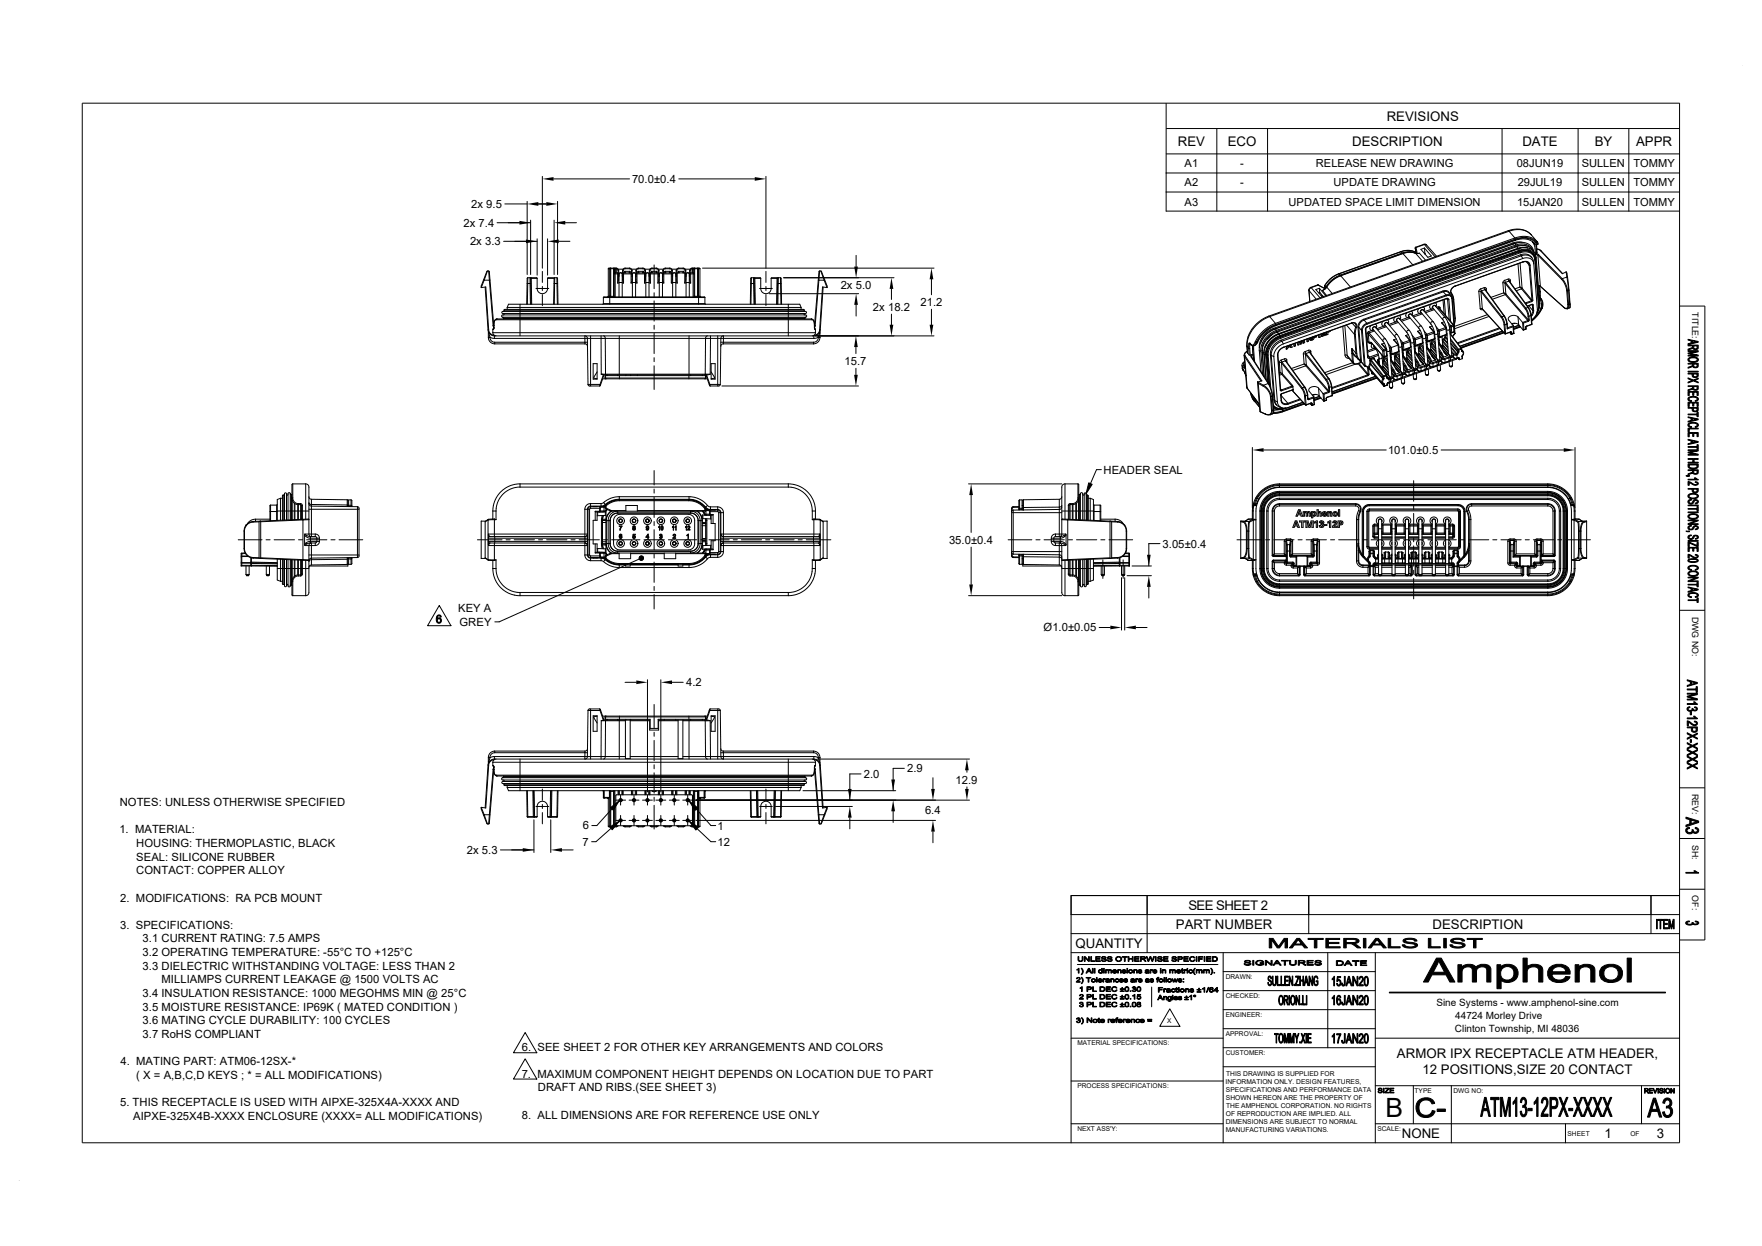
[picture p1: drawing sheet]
<svg xmlns="http://www.w3.org/2000/svg" width="297mm" height="210mm" viewBox="0 0 297 210" stroke-linecap="round" stroke-linejoin="round" font-family="sans-serif">
<defs><g id="words">
<text font-size="4.5" x="233.5" y="188.3">B</text>
<g font-size="2.2">
<text x="233.7" y="20.3">REVISIONS</text>
<text x="198.5" y="24.6">REV</text>
<text x="207" y="24.6">ECO</text>
<text x="227.9" y="24.6">DESCRIPTION</text>
<text x="256.6" y="24.6">DATE</text>
<text x="268.8" y="24.6">BY</text>
<text x="275.8" y="24.6">APPR</text>
<text x="200.3" y="153.3">SEE SHEET 2</text>
<text x="181.3" y="159.7">QUANTITY</text>
<text x="198.2" y="156.6">PART NUMBER</text>
<text x="241.5" y="156.6">DESCRIPTION</text>
<text x="235.5" y="178.4">ARMOR IPX RECEPTACLE ATM HEADER,</text>
<text x="239.8" y="181.1">12 POSITIONS,SIZE 20 CONTACT</text>
<text x="236.3" y="191.8">NONE</text>
<text x="270.5" y="191.8">1</text>
<text x="279.3" y="191.7">3</text>
</g>
<g font-size="1.9">
<text x="199.7" y="28.2">A1</text>
<text x="209.1" y="28.2">-</text>
<text x="221.8" y="28.2">RELEASE NEW DRAWING</text>
<text x="255.7" y="28.2">08JUN19</text>
<text x="266.6" y="28.2">SULLEN</text>
<text x="275.3" y="28.2">TOMMY</text>
<text x="79.4" y="35.1">2x 9.5</text>
<text x="106.5" y="30.8">70.0±0.4</text>
<text x="199.7" y="31.4">A2</text>
<text x="199.7" y="34.6">A3</text>
<text x="209.1" y="31.4">-</text>
<text x="217.2" y="34.6">UPDATED SPACE LIMIT DIMENSION</text>
<text x="224.8" y="31.4">UPDATE DRAWING</text>
<text x="255.7" y="34.6">15JAN20</text>
<text x="255.8" y="31.4">29JUL19</text>
<text x="266.6" y="31.4">SULLEN</text>
<text x="266.6" y="34.6">SULLEN</text>
<text x="275.3" y="31.4">TOMMY</text>
<text x="275.3" y="34.6">TOMMY</text>
<text x="78.1" y="38.2">2x 7.4</text>
<text x="79.2" y="41.4">2x 3.3</text>
<text x="141.7" y="48.8">2x 5.0</text>
<text x="147.1" y="52.4">2x 18.2</text>
<text x="155.2" y="51.6">21.2</text>
<text x="142.3" y="61.5">15.7</text>
<text x="234" y="76.5">101.0±0.5</text>
<text x="186" y="79.8">HEADER SEAL</text>
<text x="160" y="91.7">35.0±0.4</text>
<text x="196" y="92.3">3.05±0.4</text>
<text x="77.2" y="103.2">KEY A</text>
<text x="77.5" y="105.5">GREY</text>
<text x="175.9" y="106.4">Ø1.0±0.05</text>
<text x="115.7" y="115.7">4.2</text>
<text x="145.6" y="131.1">2.0</text>
<text x="152.9" y="130.2">2.9</text>
<text x="20.2" y="135.9">NOTES: UNLESS OTHERWISE SPECIFIED</text>
<text x="155.9" y="137.2">6.4</text>
<text x="161.1" y="132.1">12.9</text>
<text x="20.1" y="140.4">1. MATERIAL:</text>
<text x="23" y="142.8">HOUSING: THERMOPLASTIC, BLACK</text>
<text x="78.7" y="143.9">2x 5.3</text>
<text x="98.2" y="142.5">7</text>
<text x="98.2" y="139.8">6</text>
<text x="121" y="142.5">12</text>
<text x="121" y="139.8">1</text>
<text x="23" y="145.1">SEAL: SILICONE RUBBER</text>
<text x="23" y="147.4">CONTACT: COPPER ALLOY</text>
<text x="20.3" y="151.9">2. MODIFICATIONS: RA PCB MOUNT</text>
<text x="20.2" y="156.5">3. SPECIFICATIONS:</text>
<text x="24" y="158.8">3.1 CURRENT RATING: 7.5 AMPS</text>
<text x="24" y="161.1">3.2 OPERATING TEMPERATURE: -55°C TO +125°C</text>
<text x="24" y="163.4">3.3 DIELECTRIC WITHSTANDING VOLTAGE: LESS THAN 2</text>
<text x="27.2" y="165.7">MILLIAMPS CURRENT LEAKAGE @ 1500 VOLTS AC</text>
<text x="24" y="168">3.4 INSULATION RESISTANCE: 1000 MEGOHMS MIN @ 25°C</text>
<text x="24" y="170.3">3.5 MOISTURE RESISTANCE: IP69K ( MATED CONDITION )</text>
<text x="24" y="172.6">3.6 MATING CYCLE DURABILITY: 100 CYCLES</text>
<text x="20.3" y="179.5">4. MATING PART: ATM06-12SX-*</text>
<text x="24" y="175">3.7 RoHS COMPLIANT</text>
<text x="88" y="177.1">6. SEE SHEET 2 FOR OTHER KEY ARRANGEMENTS AND COLORS</text>
<text x="23" y="181.8">( X = A,B,C,D KEYS ; * = ALL MODIFICATIONS)</text>
<text x="87.9" y="181.6">7. MAXIMUM COMPONENT HEIGHT DEPENDS ON LOCATION DUE TO PART</text>
<text x="90.7" y="184">DRAFT AND RIBS.(SEE SHEET 3)</text>
<text x="20.2" y="186.4">5. THIS RECEPTACLE IS USED WITH AIPXE-325X4A-XXXX AND</text>
<text x="22.5" y="188.7">AIPXE-325X4B-XXXX ENCLOSURE (XXXX= ALL MODIFICATIONS)</text>
<text x="88" y="188.5">8. ALL DIMENSIONS ARE FOR REFERENCE USE ONLY</text>
</g>
<g font-size="1.7">
<text x="242.1" y="169.6">Sine Systems - www.amphenol-sine.com</text>
<text x="245.3" y="171.8">44724 Morley Drive</text>
<text x="245.2" y="174">Clinton Township, MI 48036</text>
</g>
<g font-size="1.5">
<text x="285.2" y="52.6" transform="rotate(90 285.2 52.6)">TITLE:</text>
<text x="285.2" y="103.9" transform="rotate(90 285.2 103.9)">DWG NO:</text>
<text x="285.2" y="133.8" transform="rotate(90 285.2 133.8)">REV:</text>
<text x="285.2" y="142.4" transform="rotate(90 285.2 142.4)">SH:</text>
<text x="285.2" y="150.9" transform="rotate(90 285.2 150.9)">OF:</text>
</g>
<g font-size="1.1">
<text x="206.6" y="164.9">DRAWN:</text>
<text x="196.7" y="172.3">X</text>
<text x="206.6" y="171.4">ENGINEER:</text>
<text x="206.6" y="168.2">CHECKED:</text>
<text x="181.6" y="176.2">MATERIAL SPECIFICATIONS:</text>
<text x="206.6" y="174.6">APPROVAL:</text>
<text x="206.6" y="177.8">CUSTOMER:</text>
<text x="181.6" y="183.4">PROCESS SPECIFICATIONS:</text>
<text x="206.6" y="182.7">INFORMATION ONLY. DESIGN FEATURES,</text>
<text x="206.7" y="184">SPECIFICATIONS AND PERFORMANCE DATA</text>
<text x="206.7" y="185.4">SHOWN HEREON ARE THE PROPERTY OF</text>
<text x="206.7" y="181.3">THIS DRAWING IS SUPPLIED FOR</text>
<text x="238.4" y="184.2">TYPE</text>
<text x="245" y="184.2">DWG NO:</text>
<text x="181.6" y="190.6">NEXT ASS'Y:</text>
<text x="206.6" y="189.5">DIMENSIONS ARE SUBJECT TO NORMAL</text>
<text x="206.6" y="190.8">MANUFACTURING VARIATIONS.</text>
<text x="206.6" y="188.1">OF REPRODUCTION ARE IMPLIED. ALL</text>
<text x="206.7" y="186.8">THE AMPHENOL CORPORATION. NO RIGHTS</text>
<text x="232.2" y="190.6">SCALE:</text>
<text x="264.2" y="191.4">SHEET</text>
<text x="274.8" y="191.4">OF</text>
</g>
</g></defs>
<g fill="none" stroke="#000" stroke-width=".17">
<path d="M13.9 17.4h269.2v175.2h-269.2zM196.6 17.4v18.2h86.5M293.8 11h.1M83.8 37.5h5.6M85.1 34.4h3.8M88.9 33.9v12.4M89.4 37.1v9.2M90.7 34.4h1.4M91.4 29.7v15.5M93.3 30.2h12.8M93.4 37.1v9.2M94 33.9v12.4"/>
<path d="M95.3 37.5h1.9M114.4 30.2h12.8M129.1 29.7v15.5M196.6 21.7h86.5M196.6 25.9h86.5M196.6 29.2h86.5M196.6 32.4h86.5M205.1 21.7v13.9M213.7 21.7v13.9M253.2 21.7v13.9M254.2 38.9l1.4-.3 1 .1 .8 .3 .7 .6M254.2 38.9l.2 .1"/>
<path d="M254.2 38.9l-40.3 14.4M254.4 39l1-.3 1.3 .1 .8 .3 .6 .5M254.4 39l-40.4 14.4M254.4 39l.9 1.1M258.1 39.6l1 1.2M266 21.7v13.9M274.6 21.7v13.9M81.1 48.5l.8-.1 .5 7.2M81.5 47.2h.1M81.6 47.2l-.5 1.3M81.6 47.2h.9M81.8 48.4l.5 7.2"/>
<path d="M82.2 45.7l-1.1 2.5v.3M82.2 45.7l-.6 1.5M82.2 45.7h.2M82.3 55.6l.1 .4 .3 .4 .6 .2h53.9l.7-.2 .3-.4 .1-.4M82.3 56.9l.3 .7 .4 .3 .4 .1M82.3 55.9v1M82.3 56.9h.3M82.3 56.8h.3M82.3 55.9l.3 .9M82.4 55.6l.2 .6 .7 .3M82.4 45.7l.1 .1 .7 9.1M82.4 55.6h-.1"/>
<path d="M82.4 45.7l.1 1.5M82.5 47.2l.6 7.7M82.6 56.8l.7 .2M82.6 56.9l.2 .6 .6 .2M82.6 47.2h-.1M82.6 56.8v.1M83.1 56.1l.2 .4 .3 .1M83.1 55.5h.1M83.1 55.5v.6M83.1 56.1h54.3M83.1 54.9h.1M83.1 54.9l.1 .3"/>
<path d="M83.2 55.4l-.1 .1M83.2 55.4v.1M83.2 55.4h.1M83.2 54.9h.1M83.2 55.2v.2M83.2 54.8v.4M83.2 55.2h.1M83.2 54.8h.1M83.3 56.5v.5M83.3 57h18M83.4 57.7v.3M83.4 57.7h15.6"/>
<path d="M83.4 58h15.2M83.7 53.9l-.3 .2-.2 .7M83.7 53.9h53.2M83.8 53.8l-.4 .2-.2 .8M83.8 53.8l-.1 .1M83.8 53.8h.1M83.8 53.8h53M84.6 52.6l51.2-.1 .1 .2-.1 .1h-51l-.2-.1zM84.7 53.5l-.1-.2 .1-.2h51.1l.2 .1-.2 .3M84.7 53.5h51.1M84.8 53.5l.1 .1M84.9 52.8l.1 .1-.1 .2"/>
<path d="M84.9 53.7l-.1 .1M84.9 53.6v.1M84.9 53.7h50.8M84.9 53.6h50.8M84.9 40.7h5.6M85 52.4l-.1 .1M85 52.2v.2M85 52.2l.1-.1h50.4l.1 .1M85 52.4h50.6M85 52.2h50.6M85.5 51.8v.3M85.5 51.8l.2-.5h49.1l.2 .5"/>
<path d="M85.5 51.8h49.5M87.7 51.3v5.3M89 47.8h-.2M89 47.8l-.1 3.5M89 47.8h.3M89 46.8h1.5v.1M89 46.8l-.1 .1-.1 4.4M89 46.8v1M89.3 47.8h.2M89.3 47.8l.1 3.5M89.4 46.9l-.1-.1v1M89.4 46.9h.1"/>
<path d="M89.4 46.9l.1 4.4M89.5 46.9l.1 4.4M89.5 46.8v.1M89.5 46.9h1M90.3 48.6h2.2M90.5 46.9v1.7a.88 .88 0 0 0 .9 .9 .88 .88 0 0 0 .9-.9v-1.7M90.5 40.2v6.2M91.4 45.7v1.9M91.4 48.3v.7M91.4 49.6v1.9M92.3 40.2v6.2M92.3 46.9h1.1"/>
<path d="M93.4 46.9l.1-.1v1M93.4 46.9l-.1 4.4M93.5 47.8h-.1M93.5 47.8l-.1 3.5M93.5 47.8h.4M93.9 46.8h-1.5l-.1 .1M93.9 46.8l.1 .1 .1 4.4M93.9 46.8v1M93.9 47.8h.1M93.9 47.8v3.5M94.2 40.7h1.9M98.6 58l.1-1.4 .3 .3 .1 7.9"/>
<path d="M98.6 58l.3 .1 .1 .3M99.5 56.6v8.5M101.3 57h.7M101.3 56.6v.4M101.3 57v6.1M101.7 51.2l-.1 .1M101.7 50.1l.1-.1h16.9l.1 .1M101.7 50.1v1.1M101.7 51.2h17.1M101.7 50.1h17.1M101.7 56.6l.2 .1 .1 .3M102 57l.2 6.3"/>
<path d="M102 57h16.9M102.5 49.9v.1M102.5 45.3v4.6M102.5 49.9h.3M102.5 45.3h.3M102.8 50h.1M102.8 50v1.3M102.8 49.9v.1M102.8 49.9l-.1 .1M102.8 45.3l.1-.1v4.8M102.8 45.3h.7M102.8 49.9h.7"/>
<path d="M102.8 45.3v4.6M102.9 45.2l-.1 4.7M103.5 45.2l.1 .1M103.5 45.3l-.1-.1v4.8M103.5 45.3v4.7M103.6 45.3h.4l.2 .3M103.6 45.3v.8M103.7 45.2l.1 .1v.7M103.7 46l-.2 .2h.8M103.7 46v4M103.7 46h.4M103.9 45.2l.3 .1 .1 .3"/>
<path d="M103.9 45.2h-1.3l-.1 .1M103.9 45.2h.1M103.9 45.2v.8M104.1 46l.2 .2M104.1 46v1.7M104.1 47.7h.2M104.2 45.6v.4M104.2 45.6h.1M104.2 45.4h.8M104.3 46.2v1l-.2 .5M104.3 46.6h.1M104.3 46.3v.2"/>
<path d="M104.3 45.6v1M104.3 46.2l.3-.3 .3 .3M104.3 50v-3.7l.3-.3h.2l.1 .3v3.7M104.3 47.6h.6M104.4 56.6v6.6M104.9 47.7h.2M104.9 46.6h.1M104.9 46.3v.2M104.9 45.6v1.6l.2 .5M104.9 45.6h.1M105 45.6v.4M105.1 46l-.2 .2"/>
<path d="M105.1 46v1.7M105.1 46h1.3M105.3 45.8l.1 .2M105.3 45.8v.2M105.3 45.7l.2 .3M105.3 45.7v.1M105.3 45.7h.9M105.4 45.2l-.4 .1-.1 .3M105.4 45.3l-.3 .1-.1 .2M105.4 45.2h.7M105.4 45.2v.1M105.4 45.3h.7"/>
<path d="M106.1 45.2l.3 .1 .1 .3M106.1 45.3l.3 .1v.2M106.1 45.2v.1M106.2 45.7l-.2 .3M106.2 45.7v.1M106.2 45.8l-.1 .2M106.2 45.8v.2M106.4 46l.1 .2h-1.6M106.4 46v1.7M106.4 47.7h.2M106.4 45.6v.4M106.4 45.6h.1"/>
<path d="M106.5 45.4h.8M106.5 46.6h.1M106.5 46.3l.1 .2M106.5 45.6v1.6l-.1 .5M106.6 46.2l.2-.3 .4 .3M106.6 50v-3.7l.2-.3 .3 .2v3.8M106.6 47.6h.5M107.1 47.7h.3M107.1 46.6h.1M107.2 46.3l-.1 .2M107.2 45.6v1.6l.2 .5M107.2 45.6h.1"/>
<path d="M107.3 45.6v.4M107.4 46l-.2 .2h1.6M107.4 46v1.7M107.4 46h1.2M107.5 45.8l.1 .2M107.5 45.8v.2M107.6 45.7l-.1 .1M107.6 45.7l.1 .3M107.6 45.7h.8M107.6 45.2l-.3 .1-.1 .3M107.6 45.3l-.2 .1-.1 .2M107.6 45.2h.8"/>
<path d="M107.6 45.2v.1M107.6 45.3h.8M108.4 45.2l.3 .1 .1 .3M108.4 45.3l.2 .1 .1 .2M108.4 45.2v.1M108.4 45.7l.1 .1M108.4 45.7l-.1 .3M108.5 45.8l-.1 .2M108.5 45.8v.2M108.6 46l.2 .2M108.6 46v1.7M108.6 47.7h.3"/>
<path d="M108.7 45.6v.4M108.7 45.6h.1M108.7 45.4h.8M108.8 46.6h.1M108.8 46.3l.1 .2M108.8 45.6v1.6l-.2 .5M108.8 46.2l.3-.3 .3 .3M108.9 50v-3.7l.2-.3 .2 .1 .1 .2v3.7M108.9 47.6h.5M109.4 47.7h.2M109.4 46.6h.1M109.5 46.3l-.1 .2"/>
<path d="M109.5 45.6v1M109.5 45.6h.1M109.5 46.2v1l.1 .5M109.5 46.2h1.6M109.6 45.6v.4M109.6 46l-.1 .2M109.6 46v1.7M109.6 46h1.3M109.8 45.8l.1 .2M109.8 45.8v.2M109.8 45.7v.1M109.8 45.7l.2 .3"/>
<path d="M109.8 45.7h.9M109.9 45.2l-.3 .1-.1 .3M109.9 45.3l-.3 .1v.2M109.9 45.2h.7M109.9 45.2v.1M109.9 45.3h.7M110.3 44.7v4M110.3 49.3v.7M110.3 50.7v3.4M110.3 54.8v.7M110.3 56.2v3.4M110.6 45.2l.3 .1 .2 .3"/>
<path d="M110.6 45.3l.3 .1 .1 .2M110.6 45.2v.1M110.7 45.7v.1M110.7 45.7l-.2 .3M110.7 45.8l-.1 .2M110.7 45.8v.2M110.9 46l.2 .2M110.9 46v1.7M110.9 47.7h.2M111 45.6v.4M111 45.6h.1M111 45.4h.8"/>
<path d="M111.1 46.2v1l-.2 .5M111.1 46.6h.1M111.1 46.3v.2M111.1 45.6v1M111.1 46.2l.3-.3 .3 .3M111.1 50v-3.7l.3-.3h.1l.2 .3v3.7M111.1 47.6h.6M111.7 47.7h.2M111.7 46.6h.1M111.7 46.3v.2M111.7 45.6v1.6l.2 .5M111.7 45.6h.1"/>
<path d="M111.8 45.6v.4M111.9 46l-.2 .2M111.9 46v1.7M111.9 46h1.3M112.1 45.8v.2M112.1 45.7l.1 .3M112.1 45.7v.1M112.1 45.7h.8M112.1 45.2l-.3 .1-.1 .3M112.1 45.3l-.2 .1-.1 .2M112.1 45.2h.8M112.1 45.2v.1"/>
<path d="M112.1 45.3h.8M112.9 45.2l.3 .1 .1 .3M112.9 45.3l.2 .1 .1 .2M112.9 45.2v.1M112.9 45.7l-.1 .3M112.9 45.7l.1 .1M113 45.8l-.1 .2M113 45.8v.2M113.2 46l.1 .2h-1.6M113.2 46v1.7M113.2 47.7h.2M113.2 45.6v.4"/>
<path d="M113.2 45.6h.1M113.2 45.4h.9M113.3 46.6h.1M113.3 46.3l.1 .2M113.3 45.6v1.6l-.1 .5M113.3 46.2l.3-.3 .4 .3M113.4 50v-3.7l.2-.3 .3 .2v3.8M113.4 47.6h.5M113.9 47.7h.3M113.9 46.6h.1M114 46.3l-.1 .2M114 45.6v1.6l.2 .5"/>
<path d="M114 45.6h.1M114.1 45.6v.4M114.2 46l-.2 .2M114.2 46v1.7M114.2 46h1.2M114.3 45.8l.1 .2M114.3 45.8v.2M114.4 45.7l.1 .3M114.4 45.7l-.1 .1M114.4 45.7h.8M114.4 45.2l-.3 .1-.1 .3M114.4 45.3l-.2 .1-.1 .2"/>
<path d="M114.4 45.2h.8M114.4 45.2v.1M114.4 45.3h.8M115.2 45.2l.3 .2 .1 .2M115.2 45.3l.2 .1 .1 .2M115.2 45.2v.1M115.2 45.7l-.1 .3M115.2 45.7v.1M115.2 45.8v.2M115.4 46a.22 .22 0 0 0 .2 .1 .22 .22 0 0 0 .2-.1h.2l.2 .2M115.4 46v1.7M115.4 47.7h.2"/>
<path d="M115.5 45.6v.4M115.5 45.6h.1M115.5 45.4h.8M115.6 46.6h.1M115.6 46.3v.2M115.6 45.6v1.6l-.2 .5M115.6 50v-3.7l.3-.3 .2 .1 .1 .2v3.7M115.6 47.6h.6M116.1 56.6v6.6M116.2 47.7h.2M116.2 46.6h.1M116.2 46.3v.2"/>
<path d="M116.2 45.6v1M116.2 45.6h.1M116.2 46.2v1l.2 .5M116.3 45.6v.4M116.4 46l-.2 .2M116.4 46v1.7M116.4 46h.4M116.6 45.2v.8M116.7 45.2l-.3 .1-.2 .3M116.7 45.2h1.2l.1 .1M116.7 45.2h.1M116.8 46l.2 .2h-.8"/>
<path d="M116.8 46v4M116.9 45.2l-.2 .1v.7M117 45.3h-.5l-.2 .3M117 45.3l.1-.1v4.8M117 45.3h.7M117 49.9h.7M117 45.3v4.7M117 45.2l-.1 .9M117.7 45.2v.1M117.7 49.9l.1 .1M117.7 45.3l-.1-.1v4.8M117.7 45.3v4.6"/>
<path d="M117.7 49.9h.3M117.7 45.3l.1 4.7M117.7 45.3h.3M117.8 50v1.3M118 49.9v.1M118 45.3v4.6M118.4 45.2h39M118.8 51.2l.1 .1M118.8 50.1v1.1M118.9 57h.9M118.9 57h.1M118.9 57l-.1 6.2"/>
<path d="M119.3 56.6l-.3 .1-.1 .3M119.8 56.6v.4M119.8 57h17.4M119.8 57l-.1 6.1M121 56.6v8.5M121.5 57.7h15.6M121.9 58v-1.4l-.3 .1-.1 .3-.1 7.8M121.9 58l-.3 .1-.1 .3M121.9 58h15.2M126.6 47.8h-.1M126.6 47.8h.4M126.6 47.8v3.5"/>
<path d="M126.7 46.8h1.5v.1M126.7 46.8l-.2 .1v4.4M126.7 46.8l-.1 1M127 47.8h.1M127 47.8l.1 3.5M127.1 46.9l-.1-.1v1M127.1 46.9h.1M127.1 46.9l.1 4.4M127.2 46.9h1M127.2 46.9l.1 4.4M127.2 46.8v.1M128 48.6h2.2"/>
<path d="M128.2 46.9v1.7a.88 .88 0 0 0 .9 .9 .88 .88 0 0 0 .9-.9v-1.7M129.1 45.7v1.9M129.1 48.3v.7M129.1 49.6v1.9M129.6 49.5h15.1M130 46.9h1M131 46.9h.1M131 46.8v.1M131 46.9l-.1 4.4M131.1 46.9l.1-.1v1M131.1 46.9l-.1 4.4M131.2 47.8h-.1"/>
<path d="M131.2 47.8h.4M131.2 47.8l-.1 3.5M131.6 46.8l.1 .1v4.4M131.6 46.8h-1.6v.1M131.6 46.8v1M131.6 47.8h.1M131.6 47.8v3.5M132.1 46.8h18.6M132.9 51.3v5.3M135 51.8v.3M135.6 52.4v.1M135.6 52.2v.2"/>
<path d="M135.7 52.8l-.2 .1 .2 .2M135.7 53.7v.1M135.7 53.6v.1M135.8 53.5l-.1 .1M136.8 53.8l.3 .2 .2 .8M136.8 53.8l.1 .1M136.8 53.8h.1M136.9 53.9l.3 .2 .1 .7M137.1 57.7v.3M137.2 56.5v.5M137.3 55.2v.1M137.3 55.2h.1"/>
<path d="M137.3 54.8h.1M137.3 54.8v.4M137.3 55.3v.1M137.3 54.9h.1M137.3 55.3l.1 .2M137.3 55.4l.1 .1M137.4 55.5h.1M137.4 54.9l-.1 .3M137.4 56.1l-.1 .3-.4 .2M137.4 56.6h20M137.4 55.5v.6M137.9 47.2h1"/>
<path d="M137.9 56.8l-.7 .2M137.9 56.9l-.2 .5-.6 .3M137.9 56.9h.3M137.9 56.8h.3M137.9 56.8v.1M138.1 56.3l-.2 .5M138.2 55.6l-.4 .7-.6 .2M138.2 45.7l-.2 .1-.7 9.1M138.2 55.6h.1M138.2 45.7h.2M138.2 45.7l-.8 9.2M138.2 55.9l-.1 .4"/>
<path d="M138.2 56.9l-.1 .3-.2 .5-.8 .3M138.2 56.1l-.1 .2M138.2 55.9v1M138.4 45.7l1 2.5v.3M138.4 45.7l.5 1.5M138.7 48.4l-.4 7.2M138.9 47.2l.5 1.3M139 47.2h-.1M139.4 48.5l-.8-.1-.4 7.2M144.3 58.5v1.1M144.3 43v1.9M144.3 51.4v1.9"/>
<path d="M150.3 48.7v1.8M150.3 52.9v1.8M157 47.1v2.6M157 52.1v2.6M209.7 59.9l.1 .2M209.7 59.9l.2 1.9M209.9 60l-.1 .1M209.9 60l2.8 4.2-.7 .2M210.2 58.3v.1M210.2 58.3l.1 1.2M210.2 58.4l.1 1.1M210.2 58.4l.3 .3"/>
<path d="M210.2 59.2l-.4 .3-.1 .4M210.2 59.2l-.3 .4v.4M210.3 59.5l.3 .3M210.5 58.7l.2 .1M210.5 58.7l.1 1.1M210.5 58v.7M210.5 58h.2M210.6 59.8l.1 .1M210.7 58.8v1.1M210.7 57.8h-.1l-.1 .2M210.7 57.8v.1M210.7 58v.8"/>
<path d="M210.7 57.8l.2 .2M210.7 57.9v.1M210.7 57.9l.2 .2M210.7 58h.1M210.9 58v.1M210.9 58.1l.2 .2h.2M210.9 59.8h.3l-.3 .3M210.9 59.8v.4M210.9 59.8l-.2 .1M211.1 58.3v.4M211.1 58.7l.2 2M211.1 58.7h.1"/>
<path d="M211.1 58.7l.2 .2M211.3 58.9l.2 2M211.3 58.3v.6M211.3 58.3h.1M211.5 58.2l-.2 .1M211.6 57.6l.1 .1M211.6 57.6l-.4 .5-.3-.1M211.7 57.7l-.4 .6M211.9 57.7h.1M211.9 57.7l-.4 .5M211.9 57.7h-.2M212 57.6l-.5 .6"/>
<path d="M212 57.6l-.1 .1M212 57.6v.1M212.3 59.1l.2 .1M212.3 59.1l.2 3.5M212.3 58.5v.6M212.3 58.5h.1M212.5 59.2l.3 3.9M212.7 59.1l.4 4.4M212.8 59.1v.3l.2 .1M212.8 59.1h-.1M213 59.5l.4 4.5-.3-4.3M213.1 59.5v.2"/>
<path d="M213.1 59.7l.2 .1M213.3 59.8l.4 4.6M213.4 58.2h.1M213.4 58.2l-.1 .3M213.4 59.7h.1M213.4 59.7l.4 4.9M213.5 59.7l.4 5.1M213.5 59.7l.1 .1M213.6 57.2h.1M213.6 59.8l.4 5.2M213.6 59.8l.2 .1M213.8 59.9l.4 5.5"/>
<path d="M213.8 57h.1M213.8 57l-.2 .2M213.9 53.3l-1.7 1-1.2 1.2-.7 1.5-.1 1.3M213.9 53.3l.1 .1M214 53.4l-1.4 .7-1.4 1.3-.7 1.4-.3 .9v.7M214 53.4l1 1.1M214.1 59.7l.6 7.7M214.1 59.7l.2 .2M214.2 56.5l-.4 .5M214.2 56.5h.1M214.3 59.9l.6 7.6M214.3 59.9l.4 .2"/>
<path d="M214.4 56.4l-.2 .1M214.7 55.3l-1 .5-.8 .9-.5 .9-.1 .9M214.7 55.3v.2M214.7 55.5l-.7 .3-.6 .6-.6 .7-.3 .6M214.7 55.5h.1M214.8 55.5l-1.1 .7-.6 .6-.5 .8-.3 .9M215 55.4l-.2 .1M215 55.4l.1 .3M215 54.5l.1 .2M215 54.5l-1.2 .6-.8 .6-.9 1-.5 .9M215 54.8h.1M215 54.8l-1 .5-.9 .7-.6 .7-.6 1"/>
<path d="M215 54.9l-.9 .5-.8 .6-.7 .6-.6 1M215.1 54.7l-1.2 .6-1 .7-.7 .9-.5 .8M215.1 54.8h-.1M215.1 54.8l-.1 .1M215.1 55.7l-1.1 .6-.8 .8-.5 .9-.2 1.2M215.1 55.9l.1 .1M215.1 55.9l-.9 .5-.8 .8-.5 .8-.2 1.1M215.2 56h.1M215.2 56l-.3 .1a3.7 3.7 0 0 0-2.1 3M215.3 56h-.1M215.3 56l.2 .3M215.3 59.9l.5 5.9"/>
<path d="M215.4 59.8l-.1 .1M215.4 59.8l.5 5.9M215.5 56.3l-1 .4-.9 .9-.5 1.1-.1 .8M215.5 56.3l-1.3 .8-.8 1.1M215.5 56.3v.1M215.5 56.4l.1-.1 .1 .3M215.5 56.4h.1M215.5 56.4l-.9 .5-.9 .8-.4 .8-.2 1M215.7 56.6l-.9 .5-.8 .7-.5 1-.2 1M215.7 56.7l-.9 .5-.7 .6-.6 1.1-.1 .8M215.7 56.7l.1 .1M215.8 56.8l-.9 .4-.8 .9-.5 .8-.1 .8"/>
<path d="M215.8 56.8v.1M215.8 56.9l-.8 .4-.8 .8-.5 .9-.1 .8M215.8 56.9l.1 .1M215.9 57l-.7 .4-1 .9-.3 .7-.1 .9M215.9 57.3l-.8 .5-.5 .5-.4 .8-.1 .6M215.9 57.3l.2 .2M216.1 57.5l-.8 .4-.6 .6-.3 .8-.1 .6M216.1 57.5l.2 .5M216.3 58l-.7 .4-.5 .5-.3 .6-.1 .6M216.4 58.5h.1M216.3 58.5l-.7 .7-.3 .7M216.4 58.6l-.7 .4-.3 .5v.3"/>
<path d="M216.4 58.5v.1M216.9 58.4l-.1 .5M217 58.3l-.2 .6M217.2 58.3h.1M217.4 58.2h.1M217.4 58.2v.1M217.4 58.3h.1M217.4 58.3h-.2M217.5 58.4l.1 .2M217.6 58.1l.2 .4-.2 .1M217.6 58.6l-.1-.2-.4 .2-.1 .2-.2 .1M218.1 57.9l.1 .5"/>
<path d="M218.3 57.8l.1 .5-.2 .1M218.7 57.7l.1 .5M218.8 57.7v.5M218.9 57.6l.1 .5-.2 .1M219 57.6l.2 .4zM219.2 57.5l.1 .1M219.3 57.6h.1M219.4 57.5l-.1 .1M219.4 57.5l-.1 .3v-.2M219.4 57.5h.1M219.6 57.4l-.2 .5-.2 .1M219.6 57.4l.1 .4"/>
<path d="M219.7 57.4v.4M219.7 59.7h.3M219.7 59.7l.1 1.7M219.9 57.3v.5h-.2M220 59.2l.1 .4M220 59.2l-.3 .5M220 59.7l.2 1.8M220 59.7l3.5 4.4M220.1 59.6l-.1 .1M220.1 59.6l3.5 4.3M220.3 57.2l.1 .4M220.3 57.1l.1 .5"/>
<path d="M220.5 57.1l.1 .4-.2 .1M220.6 59l.1 .4M220.6 59h.2l.1 .2M220.6 59l-.6 .2M220.6 48.9l.2 1.9-.2-1.8M220.6 48.9v.1M220.6 49l1.3 1.4M220.7 59.4l3.2 4.4M220.7 59.4l-.6 .2M220.7 57.1l.1 .2M220.7 59.4h.1M220.7 57.1l.1 .1"/>
<path d="M220.8 57.2v.1M220.8 59.4h.1M220.8 59.4l3.2 4.4M220.9 48.4l-.2 .2-.1 .3M220.9 48.4l.1 .1M220.9 59.2l-.1 .2M220.9 59.2l.1 .4M221 56.9v.1M221 48.5l-.2 .2-.2 .3M221 57.1v.1M221 57.1h.1M221 57.1h-.3"/>
<path d="M221 48.5l1.5 1.7M221 57.1l-.2 .1M221 57.2h.1M221.1 57.1v.1M221.2 57.1h-.1M221.2 57.1h.1M221.2 56.9v.1M221.2 57h-.2M221.2 57h.1M221.2 57v.1M221.2 57.1l-.1 .1M221.3 57l-.1 .1"/>
<path d="M221.3 56.8l.2 .1M221.4 56.8l.1 .1M221.5 56.9l-.1 .3-.4 .2-.2-.1M221.5 56.7l.1 .2M221.5 56.7l.1 .1M221.6 56.8v.1M221.9 56.7v.1l-.3 .1M221.9 56.7h-.4M221.9 56.7l-.3 .1M222.1 48l.1 .1M222.1 48l-1.2 .4M222.1 48h.1"/>
<path d="M222.2 48.1l-1.2 .4M222.2 48.1l1.1 .6M222.2 48v.1M222.2 48l1.2 .7M222.3 56.5v.4M222.3 56.4v.5M222.4 48.6l.1 .7M222.4 48.6l-.6 .2 1.1 1.3M222.4 48.6l1.1 1.2M222.4 49.3l.7 .7M222.5 49.3l-.2 .1M222.5 56.4v.4l-.2 .1"/>
<path d="M222.7 49.8l.3 .1M222.8 56.5v.2M222.8 56.5v.1M222.8 56.6v.1M222.9 49l.7 .8M223 56.2l-.2 .3M223 56.5h.1M223.1 56.1l-.3 .5M223.3 48.3h.1M223.3 48.3v.2M223.3 48.3l.2 .2M223.3 48.2v.1"/>
<path d="M223.3 48.1v.1M223.3 48.5l.1 .1M223.3 48.1v.2M223.3 48.1h.1M223.3 48.2h.1M223.3 48.2l.2 .2M223.4 48.7l-.5 .3M223.4 56.1l-.4 .4M223.5 48.5v.1M223.5 56.3v.2l-.7 .2M223.5 56.3l-.4 .1M223.5 56.3l-.5 .2"/>
<path d="M223.5 48.4h.1M223.5 48.4v.1M223.6 56v.4M223.6 48.3v.1M223.6 48.3l-.2 .4M223.6 48.4l-.2 .3M223.6 48.4l1 1.1M223.6 48.4h.1M224.3 55.7l-.5 .3v.4h-.2M225.7 46.1l-1.4 .8-1 1.2M225.7 46.1v.1M225.7 46.2h.1"/>
<path d="M225.7 46.2l-1.4 .8-1 1.1M225.7 46.2l.2 .2M225.9 46.4l-1.3 .7-1.1 1.3M226 46.5l-1.3 .6-1.1 1.2M226 46.5h.1M226 46.5l-1.4 .7-1 1.2M226 46.5l1.6 1.9M226.3 55l.4 4.8M226.7 54.9l.4 5M226.7 59.8l.2 .5 .5 .1M226.7 59.8l.4 .1M227 54.8l1.3 1.6"/>
<path d="M227.1 59.9l1 1.3M227.1 59.9l.9 1M227.8 54.5h.6l.1 .3v.3M227.8 54.5l-11.4 4.1M227.8 54.4h.5l.3 .1 .1 .3-.1 .4M227.8 54.4v.1M227.8 54.4l-11.4 4.1M227.9 59.6h.1M227.9 59.6l.1 1.3M227.9 58.7v.9M227.9 58.7l.2 .9 .9 1M227.9 58.7l.1 .9"/>
<path d="M227.9 58.7l.7 .8M227.9 54.4l.6 .7M228 59.6l.7 .6M228 59.6l.1 1.4M228.3 56.4h.2M228.3 56.4l.3 3.1M228.5 56.4l.2 3.2M228.5 55.1l-.2 1.3M228.5 55.1l.1 .1M228.6 59.5l.1 .7 .3 .4M228.6 59.5l.1 .1M228.6 55.2l-.1 1.2"/>
<path d="M228.7 59.6l.2 .6 .4 .6M228.9 55.1h.1M228.9 55.1l.4 5.7M229 55.1l.5 5.9M229 55.1l.5 .6M229.5 55.7h.1M229.5 55.7l.5 5.9M229.6 55.7l.5 5.9M229.9 53.8l-.7 .5-.3 .8M229.9 53.8v.1M229.9 53.9l-.6 .5-.3 .7M229.9 53.9l.5 .6"/>
<path d="M230.1 55.5l.4 4.7M230.2 55.4l-.1 .1M230.2 55.4l.4 4.7M230.4 54.5l-.6 .4-.3 .8M230.4 54.5v.1M230.4 56.2l.2 .1M230.4 56.2l.1 1.4M230.4 54.6l-.6 .5-.2 .6M230.5 55.1l-.3 .3M230.5 55l-.3 .3-.1 .2M230.5 55v.1M230.5 57.6l.1 .2h.2"/>
<path d="M230.5 57.6h.2M230.6 59.9l.2 .3M230.6 56.3l.1 1.3M230.6 56.3l2.5 2.8M230.7 55.9l-.3 .3M230.7 55.9l.1 .2M230.7 57.6l.1 .1M230.7 57.6l.2 .2M230.8 56.1l-.2 .2M230.8 56.1l2.4 2.8M230.9 57.8l.2 .1M231.1 57.7h.1"/>
<path d="M231.1 57.7l.1 .1M231.1 57.7l-.2 .1M231.1 54.9l-.2 .5 .3 .3M231.1 57.9h.1M231.2 57.7v.1M231.2 57.7l2 2.4M231.2 57.8h.1M231.2 57.8l-.1 .1M231.2 55.7l-.5 .2M231.3 57.9l-.1 .6 .2 .2h.4M231.5 55.6l-.3 .1M231.6 58.3v.2l.1 .1"/>
<path d="M231.6 58.3l.2 .4M231.7 55.8l-.9 .3M231.8 58.7h.1M231.8 58.7l-1.3 .4M231.8 58.5v.2M231.8 58.7l.4 .8 .2 .8M231.8 54.6l.2 .3v.4M231.9 55.2l-.1-.2-.4 .1-.1 .3 .2 .2M231.9 58.9l-1.4 .5M232.3 59.7l-1.5 .5M232.4 59.9l-1.5 .5M232.9 58l.8 .8"/>
<path d="M232.9 58l.7 .8M232.9 59.8l.1 .5M233.1 59.1l.2 .1M233.1 59.1l.1 1M233.1 54.2l-.2 .5 .3 .3M233.1 57.5l.3 .5 .3 .8M233.2 58.9l-.1 .2M233.2 58.9l.1 .3M233.2 55l-1.1 .4M233.3 59.2l.1 .9M233.3 57.8l-.4 .2M233.5 57.1l.5 .9 .3 1.1"/>
<path d="M233.5 57.1h-.3l-.1 .4M233.5 57.1l-1.7-2h-.3l-.1 .4 1.7 2M233.6 58.8v.2M233.6 58.8h.1M233.6 54.9l-.4 .1M233.6 58.8l-.4 .1M233.6 59l.1 1M233.6 59l-.3 .2M233.7 55.1l-1.5 .5M233.7 58.8v.1M233.7 60h.1M233.7 60l-.3 .1"/>
<path d="M233.7 58.9l-.1 .1M233.7 58.9l.1 1M233.8 59.9l.3 3.3M233.8 59.9l-.1 .1M233.8 53.9l.3 .2-.1 .5M233.9 54.5l-.1-.2-.3 .1-.1 .3 .1 .2M234 57.9l.5 .7M234.2 58.5l.1 .2M234.3 59.1l.3 4.6-.2 .2 .3-.1v-.2M234.3 59.1l-.3 .1h-.2M234.3 59.5l.1 .2M234.3 59.5l.1 .1"/>
<path d="M234.3 58.7l.1 .9M234.4 59.8l-.1 .1M234.4 59.6v.1M234.4 59.6h.2M234.4 59.8h-.1M234.4 59.8h.1M234.4 59.7h.2M234.5 59.7v1M234.5 59.8h-.1M234.5 58.6l-.2 .1M234.5 58.6l.1 1M234.5 59.7h.3l.2-.1 .1 1.7"/>
<path d="M234.6 59.6v.1M234.9 57.3l.9 .8M234.9 57.3l.8 .9M235.1 53.5l-.2 .5 .4 .3M235.1 56.8l.6 1.3M235.2 59.5v.5M235.3 54.3l-1.2 .4M235.4 57.1l-.5 .2M235.5 59.4l.4 .5M235.5 56.4l.6 1 .2 .9M235.5 56.4l-.3 .1-.1 .3M235.5 56.4l-1.7-2-.3 .1-.1 .2 1.7 2.1"/>
<path d="M235.6 54.2l-.3 .1M235.7 58.2v1M235.7 58.2l-1.2 .4M235.7 54.3l-1.5 .6M235.7 59.3l-1.1 .4M235.7 59.2v.1M235.7 59.2l-1.1 .4M235.8 58.1l-.1 .1M235.8 58.1v.1M235.8 58.1v1M235.8 59.2l.3 3.3M235.8 59.1l-.1 .2"/>
<path d="M235.8 59.1l-.1 .1M235.8 53.2l.3 .3-.1 .4M235.9 53.8l-.1-.2-.3 .1-.1 .3 .1 .2M236 57.2l.5 .6M236.2 42.4h.1M236.1 42.4h.1M236.1 42.4l-10.4 3.7M236.2 42.4l-10.5 3.8M236.2 42.4l.1 .2M236.2 57.8l.1 .1M236.3 58.3l-.2 .2-.3-.1M236.3 58.3l.4 4.7-.3 .2 .3-.1"/>
<path d="M236.3 58.8l.1 .1M236.3 57.9l.3 .1M236.3 57.9l.1 1M236.3 42.6l-10.4 3.8M236.4 59.1h.1M236.4 59.1v.1M236.4 58.9h.1M236.4 58.9h.2M236.4 59.9l1 1.6M236.4 59.8l1.9 2.3M236.4 59.8h.1M236.4 58.9l.2 .1"/>
<path d="M236.5 42.7h.1M236.5 60l1.8 2.1M236.5 57.8l-.2 .1M236.5 57.8l.1 .2M236.5 42.7l-10.5 3.8M236.5 42.7l1.6 1.9M236.5 59l.1 1M236.5 59.1h-.1M236.5 59.6l-.1-.2 .1 .2M236.6 59h.2l.2-.2 .1 1.8M236.6 58v.9M236.6 60h-.1"/>
<path d="M236.6 58.9v.1M236.9 56.6l.8 .8M236.9 56.6l.7 .8M237.1 59.5h.1M237.1 59.7l.9 1.1M237.1 59.5l.9 1.1M237.1 52.7l-.1 .5 .3 .3M237.2 56l.5 1.4M237.2 58.8l.1 .5M237.3 59.3h.1M237.3 59.3v.2M237.3 59.3l-.2 .1"/>
<path d="M237.3 53.5l-1.2 .5M237.3 59.5l.7 .7M237.3 59.5h-.2M237.4 56.4l-.5 .2M237.4 59.3l-.1 .2M237.4 59.3l.6 .7M237.4 59.3v-.6l.5 .9M237.5 58.7l.4 .5M237.6 55.7l.4 .7 .3 1.2M237.6 55.7h-.4v.3M237.6 55.7l-1.8-2h-.2l-.2 .3 1.8 2M237.6 53.5h-.3"/>
<path d="M237.6 57.4l.1 .2M237.6 57.4h.1M237.6 57.4l-1.1 .4M237.7 57.6l.1 .9M237.7 57.6l-1.1 .4M237.7 53.6l-1.5 .6M237.7 57.4l.1 .1M237.7 58.6l-1.1 .4M237.8 58.5l-.1 .1M237.8 58.5l-1.2 .4M237.8 57.5l-.1 .1M237.8 57.5v.9"/>
<path d="M237.8 58.5l.3 3.3M237.8 58.4l-.1 .2M237.8 58.4v.1M237.9 52.5l.2 .2-.1 .4M238 53.1l-.2-.2-.3 .1-.1 .3 .1 .1M238 56.5l.5 .5M238.2 57l.2 .2M238.3 42.4h.1M238.3 42.4l-1-.2-1.1 .2M238.3 57.6l-.2 .2-.3-.1M238.3 57.6l.4 4.7-.3 .2 .3-.1M238.3 42.4l.2 .2"/>
<path d="M238.3 58.1l.1 .1M238.3 58.1l.2 .1M238.4 57.2l.2 .1M238.4 57.2v1M238.4 42.4l.1 .2M238.4 58.4h.1M238.4 59.1h.1M238.4 58.4v.1M238.4 58.2h.1M238.4 58.2h.2M238.4 59.1l2 2.3M238.4 59.2l1.1 1.6"/>
<path d="M238.4 59.3l1 1.5M238.5 58.2l.1 .1M238.5 59.2l1.8 2.1M238.5 42.6h.1M238.5 42.6l-1-.2-1.2 .2M238.5 57l-.1 .2M238.5 57l.1 .3M238.5 58.3l.1 1M238.5 58.3l-.1 .1M238.5 58.4h-.1M238.5 42.6l.1 .1M238.5 58.8l-.1-.1 .1 .2"/>
<path d="M238.6 41.8h.1M238.6 41.8v.4M238.6 57.3v.9M238.6 41.8l.2 .9M238.6 42.7l-1-.2-1.1 .2M238.6 42.7h.1M238.6 58.3h.2l.2-.2 .2 1.7M238.6 42.7l-1.1-.2-1 .2M238.6 59.2v.1M238.6 42.2l.1 .5M238.6 42.7h.3M238.6 42.7l1.2 1.3"/>
<path d="M238.6 41.7v.1M238.6 41.7h.1M238.6 58.2v.1M238.7 41.7l-.1 .1M238.7 41.7l.2 1M238.7 42.7h.2M238.9 55.8l.9 .9M238.9 55.8l.7 .8M239.1 58.8h.1M239.1 59l.9 1.1M239.1 58.8l.9 1.1M239.1 52l-.1 .5 .3 .3"/>
<path d="M239.2 59.6v.2M239.2 59.6l.9 1.1M239.2 55.3l.3 .5 .2 .9M239.2 59.8v.1M239.2 58l.1 .6M239.3 42.7h-.4M239.3 42.7l1 1.2M239.3 58.6h.1M239.3 58.6v.1M239.3 58.6l-.2 .1M239.3 52.8l-1.2 .4M239.3 58.7l.7 .8"/>
<path d="M239.3 58.7l-.2 .1M239.4 58v.6M239.4 58l.5 .9M239.4 55.7l-.5 .1M239.4 58.6l-.1 .1M239.4 58.6l.6 .7M239.5 42l.6-.2 1.2 1.3-.6 .3zM239.6 57.9l.3 .6M239.6 55l.5 .9 .2 1M239.6 55h-.3l-.1 .3M239.6 55l-1.7-2h-.3l-.2 .3 1.8 2M239.6 56.6l.1 .3"/>
<path d="M239.6 56.6l.2 .1M239.6 52.8h-.3M239.6 56.6l-1.1 .4M239.7 56.9l.1 .9M239.7 56.9l-1.1 .4M239.7 52.9l-1.4 .5M239.8 56.7v.1M239.8 57.9l-1.2 .4M239.8 57.8v.1M239.8 57.8l-1.2 .4M239.8 56.8l-.1 .1M239.8 56.8l.1 .9"/>
<path d="M239.9 57.8l.2 3.3M239.9 57.7l-.1 .2M239.9 57.7l-.1 .1M239.9 51.8l.2 .3-.1 .3M240 52.4h.1M240 52.3l-.2-.1-.3 .1-.1 .3 .2 .1M240 41.2l.4 .1M240 41.2h.1M240 41.2l-1.4 .5M240 55.8l.5 .5M240.1 42.7l.1 .1M240.1 41.2l.3 .1"/>
<path d="M240.1 41.2l-1.4 .5M240.1 41.2l1.8 2.1M240.1 41.8l.1 .9M240.2 56.3l.2 .2M240.3 56.9l-.2 .2-.3-.1M240.3 56.9l.4 4.7-.3 .1 .3-.1M240.4 56.5h.2M240.4 56.5l.1 .9M240.4 57.7h.1M240.5 57.6h.1M240.4 58.4l1.1 1.6M240.4 41.3l1.7 1.9"/>
<path d="M240.5 57.7h-.1M240.5 57.4v.1M240.5 58.4l1.9 2.2M240.5 57.4h-.1l.1 .1M240.5 58.4h-.1M240.5 57.6v.1M240.5 58.6l.9 1.4M240.5 57.5h.1M240.5 57.5h.2M240.5 58.5l1.8 2.1M240.5 56.3l-.1 .2M240.5 56.3l.1 .2"/>
<path d="M240.5 57.5l.1 1.1M240.5 59.5l.5 .7M240.5 57.7h.1M240.6 59.8l.3 .5M240.6 60l.3 .3M240.6 58.1l-.2-.2 .2 .2M240.6 56.5l.1 1M240.6 57.6h.3l.1-.2 .2 1.7M240.6 58.5h.1M240.7 57.5h-.1M241 55.1l.8 .9M241 55.1l.6 .8"/>
<path d="M241.1 58v.1M241.1 58.3l1 1.1M241.1 58.1h.1M241.1 58.1l.9 1.1M241.2 51.3l-.2 .5 .3 .3M241.2 58.8l.9 1.1M241.2 58.9v.2M241.2 54.6l.6 1.3M241.2 59.1h.1M241.2 57.3l.1 .6M241.3 57.9h.1M241.3 57.9l.1 .1"/>
<path d="M241.3 57.9h-.2M241.3 52.1l-1.2 .4M241.4 59.9l.6 .7M241.4 58l.6 .8M241.4 58l-.3 .1M241.4 55l-.4 .1M241.4 57.9v.1M241.4 57.9l.6 .6M241.4 57.9v-.6l.6 .8M241.6 57.2l.3 .6M241.6 54.3l.5 1 .2 .9M241.6 54.3h-.4v.3"/>
<path d="M241.6 54.3l-1.7-2.1-.3 .1-.1 .3 1.7 2M241.6 52l-.3 .1M241.6 55.9l.1 .2M241.6 55.9l.2 .1M241.6 55.9l-1.1 .4M241.7 56.1l-1.1 .4M241.7 56.1l.1 1M241.8 52.2l-1.5 .5M241.8 56h.1M241.8 57.1l-1.2 .4M241.8 57.1h.1M241.8 57.1l-1.1 .4"/>
<path d="M241.8 56l-.1 .1M241.8 56l.1 1M241.9 57.1l.2 3.2M241.9 57l-.1 .1M241.9 51l.2 .3-.1 .4M242 51.6h.1M242 51.6l-.2-.2-.3 .2-.1 .2 .2 .2M242.1 55l.4 .6M242.2 55.6l.2 .2M242.3 56.2l-.2 .2-.3-.1M242.3 56.2l.4 4.7-.2 .1 .2-.1M242.4 55.8h.2"/>
<path d="M242.4 55.8l.1 .9M242.4 51.7h.2l.1 .2M242.4 51.7l.1 .2M242.4 51.7l-.3 .1M242.4 57.2l.2 .2-.2-.2M242.5 56.9l-.1 .1M242.5 56.9h.1M242.5 57.6l.1 .2M242.5 57h-.1M242.5 56.7v.1M242.5 56.7l.2 .1M242.5 56.7h-.1l.1 .1"/>
<path d="M242.5 57.7l1 1.6M242.5 56.9v.1M242.5 57.7l1.9 2.2M242.5 57.9l.9 1.4M242.5 57.6v.1M242.5 56.8h.1M242.5 51.9h.1M242.5 51.9l-.2 .1M242.5 51.9l2.4 2.9M242.5 57.8l1.8 2.1M242.5 55.6l-.1 .2M242.5 55.6l.1 .2"/>
<path d="M242.5 56.8l.1 1M242.5 58.7l.5 .8M242.6 59.1l.3 .5M242.6 59.2l.3 .4M242.6 59.5l.6 .7M242.6 56.8l.3 .1 .2-.2 .1 1.7M242.6 55.8l.1 1M242.6 59.8l.5 .6M242.6 51.9l2.4 2.9M242.7 56.8h-.1M242.7 56.8h.1M242.7 51.9h-.1"/>
<path d="M242.7 51.9v.2M242.9 59.6l.3 .6M243 54.4l.8 .8M243 54.4l.7 .8M243 59.5l.3 .7M243 59.5l-.1 .1M243.1 57.3l.1 .1M243.1 57.6l1 1.1M243.2 57.4h-.1M243.2 57.4l.9 1M243.2 58.1l.9 1.1M243.2 58.2v.2"/>
<path d="M243.2 58.4h.1M243.2 53.9l.6 1.3M243.2 49h.8l.2 .2 .2 .3M243.2 49l.1 .2M243.2 49l-13.3 4.8M243.2 50.6l.2 2.3M243.3 49.2h.7l.6 .7M243.3 49.2l-13.4 4.7M243.3 49.2l.4 .5M243.4 57.1l.1 .1M243.4 57.1v.2M243.4 59.1l.6 .8"/>
<path d="M243.4 57.1l-.3 .1M243.4 59.3l.6 .6M243.4 59.3h.1M243.4 54.2l-.4 .2M243.4 57.3l.6 .7M243.4 57.3l-.2 .1M243.4 50.5l.3 2.6M243.5 59.3l.2 .3M243.5 57.2l-.1 .1M243.5 57.2l.5 .6M243.5 56.5l.1 .3M243.6 56.8h.1"/>
<path d="M243.6 56.8l.1 .1M243.6 56.8l-.2 .3M243.6 53.5l.5 1 .3 1M243.6 53.5l-.3 .1-.1 .3M243.6 53.5l-1.7-2-.3 .1-.1 .3 1.7 2M243.7 55.2v.2M243.7 55.2h.1M243.7 55.2l-1.2 .4M243.7 56.9l-.2 .3M243.7 56.9l.3 .4M243.7 56.5v.3M243.7 56.8v.1"/>
<path d="M243.7 56.8l.3 .3M243.7 59.6l.3 .3M243.7 59.6h.1M243.7 55.4l-1.1 .4M243.7 55.4l.1 1M243.7 49.7h.6l.3 .2M243.7 49.7l.1 .2M243.7 49.7l-13.3 4.8M243.8 55.2v.1M243.8 50.4l-13.3 4.7M243.8 49.9l.4-.1 .4 .2M243.8 49.9l-13.4 4.7"/>
<path d="M243.8 56.4l-1.1 .4M243.8 56.4l.1 .2M243.8 50.3h.3l.1 .2M243.8 50.3v.1M243.8 56.4h.1M243.8 50.3l-13.3 4.7M243.8 55.3l-.1 .1M243.8 55.3l.1 1M243.9 56.3l.2 3.3M243.9 56.3l-.1 .1M243.9 50.3l.1 .2M243.9 50.4h-.1"/>
<path d="M243.9 50.4h.1M244 50.4v.1M244 50.5h.2M244 50.5l.3 3.4M244 59.9l-.7 .3M244 59.9h.1M244.1 54.3l.4 .6M244.2 50.5l.3 3.6M244.3 54.9l.1 .2M244.3 59.9v.1l-.1 .2M244.3 59.9h.1M244.4 55.5l-.2 .1h-.4"/>
<path d="M244.4 55.5l.3 4.6-.2 .2 .3-.1-.1-.2M244.4 59.9l.1 .2M244.4 55.1h.2M244.4 56.2l2 2.5M244.4 55.1l.1 .9M244.4 56.3l1.9 2.4M244.5 56v.1M244.5 56h.2M244.5 57.1l1.3 1.8M244.5 56l-.1-.1 .1 .2M244.5 56.1h.2M244.5 57.4l1.2 1.6"/>
<path d="M244.5 54.9l-.1 .2M244.5 54.9l.1 .2M244.5 57.8l1.3 1.5M244.6 58l1.1 1.4M244.6 50l.1 .3M244.6 50h.1M244.6 58.5l1 1.1M244.6 49.5l.4 1M244.6 58.7l.9 1M244.6 55.1l.1 .9M244.6 49.9l.2 .3M244.6 49.4l.4 1"/>
<path d="M244.6 49.4v.1M244.6 59.1l.5 .5M244.7 59.4l.3 .4M244.7 56v.1M244.7 59.9l.3 .4M244.7 50.3l.4 4.5M244.8 50.2l-.1 .1M244.8 50.2l.4 6M244.9 54.8h.1M244.9 54.8l.1 .2M244.9 54.8l-.4 .1M245 50.5l.2 3.2"/>
<path d="M245 59.8h.5M245 59.8v.5M245 55l-.4 .1M245 55l.1 .9M245 50.4v.1M245 50.4l.3 3.2M245 54.8l.1 .1M245.1 56l-.4 .1M245.1 59.6l.4 .1M245.1 59.6l-.1 .2M245.1 55.9v.1M245.1 55.9l-.4 .1"/>
<path d="M245.1 54.9l-.1 .1M245.1 54.9l.1 .9M245.1 56.3v.1M245.1 56.3l-.3 .4M245.1 56.3h.1M245.1 56.4l-.2 .3M245.2 55.8l-.1 .2M245.2 55.8l-.1 .1M245.2 55.8v.4M245.2 56.2l-.1 .1M245.2 56.2h.1M245.2 56.3l-.1 .1"/>
<path d="M245.2 56.3h.1M245.2 53.7l-.1 .9M245.2 56.2v.1M245.3 48.2h.1M245.2 48.2l-.3 .2-.4 .5 .1 .6M245.2 48.2l-.5 .5-.1 .4v.3M245.3 48.2h-.1M245.3 53.6l-.1 .1M245.3 53.6h.1M245.3 53.6l-.2 1.1M245.5 59.7v.1M245.5 59.7h.1"/>
<path d="M245.5 59.7l.1 .1M245.5 59.8h.1M245.6 59.8v.5M245.6 59.6l.1 .1M245.6 59.6l-.1 .1M245.7 59.7l-.1 .1M245.7 59.4l.2 .1M245.7 59.4l-.1 .2M245.7 59h.2M245.7 59l.1 .3M245.8 59.3h.1M245.8 59.3l-.1 .1"/>
<path d="M245.8 58.9l.1 .1M245.8 58.9l-.1 .1M245.9 59.5l-.2 .2M245.9 59v.3M245.9 59.3v.2M246.3 58.7v.1M246.3 58.7h.1M246.3 58.7l-.5 .2M246.3 58.8l-.4 .2M246.3 58.8v.3M246.3 59.1l.1 .2M246.4 58.7v.1"/>
<path d="M246.4 58.8h-.1M246.4 58.8v.3M246.4 59l.2 .2M246.4 59.1h-.1M246.4 59.1h.1M246.4 59.3l.3 .2-.2 .4M246.4 59.1v.2M246.4 59.1l.2 .1M246.5 59.9l-.1 .2M246.5 59.9h.1M246.5 59.9v.1M246.6 59.2l.1 .4-.2 .3"/>
<path d="M249.3 49.1l.3 .1M249.3 49.1l.2 2.9M249.5 52l.1 .2h.3M249.5 52l.4 .1M249.6 48.7l-.3 .4M249.6 48.7l.1 .3M249.6 49.2l.3 2.9M249.6 49.2l3.5 4.3M249.7 49l-.1 .2M249.7 49l3.5 4.4M249.9 52.1h.1M249.9 52.1l3.7 4.1"/>
<path d="M249.9 52.1v.1M249.9 52.1l3.8 4.1M249.9 52.2h.1M250.2 48.5l.1 .3M250.2 48.5h.2l.1 .2M250.2 48.5l-.6 .2M250.3 48.8h.1M250.3 48.8l-.6 .2M250.3 48.8l3.2 4.5M250.3 48.8l.1 .1M250.4 48.9h.1M250.4 48.8h.1"/>
<path d="M250.4 48.9l3.2 4.4M250.5 48.7l-.1 .1M250.5 48.7l.1 .4M250.7 53l-5.5 2M251 53.3l-5.8 2.1M252.8 55.3l-7.2 2.5M252.9 55.4l-7.2 2.5M253.1 53.5l.4 1.2M253.2 53.4l.3 .7 .2 .6M253.2 53.4l-.1 .1M253.3 55.8l-7.2 2.6M253.3 47.7h.4"/>
<path d="M253.3 47.7l.1 1.7M253.4 56l-7.2 2.5M253.4 49.4l.4 .1M253.4 49.4l.3 .3M253.4 49.4l-2.1 .7M253.5 56.1l-7.2 2.5M253.5 53.3l.4 .7 .1 .6M253.5 53.3h.1M253.5 53.3l-.3 .1M253.5 54.7h.2M253.5 56.1l-7.2 2.6M253.5 54.7l.1 1.5"/>
<path d="M253.6 53.3l.3 .6 .2 .7M253.6 47.2l.2 .4M253.6 47.2l-.2 .2-.1 .3M253.6 56.2h.2M253.6 56.2h.1M253.7 56.3h.1M253.7 54.7l.1 1.5M253.7 47.7l.1 1.8M253.7 47.7l3.4 4.4M253.7 49.7l-2.2 .7M253.7 49.7l3.8 4.3M253.8 47.6l-.1 .1"/>
<path d="M253.8 47.6l3.4 4.3M253.8 56.2v.1M253.8 49.5l-.1 .2M253.8 49.5l3.8 4.4M254 54.6l-.3 .1M254 54.6l.1 .8M254.1 54.6v.8M254.1 54.6h-.1M254.2 47h.2l.2 .2M254.2 47l.1 .4M254.2 47l-.6 .2M254.3 47.4l-.5 .2"/>
<path d="M254.3 47.4l3.3 4.4M254.4 47.4h.1M254.4 47.4h-.1M254.4 47.4l3.2 4.4M254.5 56l.2 .3M254.6 47.2l-.2 .2M254.6 47.2v.4M254.6 56h.1M254.6 56l-.8 .3M254.6 55.9l.2 .1M254.6 55.9v.1M254.6 55.9l-.8 .3"/>
<path d="M254.7 56h.1M254.7 56v.3M254.7 56.3h.1M254.8 54.6a1.15 1.15 0 0 1 1.2 .1M254.8 56v.3M254.8 56.3h.1M255 40.9l.1 .2M255 40.9l-40.3 14.4M255 55.1l-.9 .3M255 55.1l.1 1.1M255.1 41.1l-40.4 14.4M255.1 54.9l-1 .3"/>
<path d="M255.1 54.9h.1M255.1 41.1h.1M255.1 54.9l-.1 .2M255.1 54.9l.1 1.3M255.1 55.1l.9-.3-.9 .3M255.1 56.2h.1M255.1 56.2l-.3 .1M255.2 56.2l-.4 .1M255.2 56.2h.1M255.3 41l1-.2 1.2 .2 .7 .6 .3 .8M255.3 41l.2 .3M255.3 40.1l.1 .2"/>
<path d="M255.3 40.1l1.1-.2h1l.9 .2 .8 .6M255.3 40.1l-40.3 14.4M255.3 41l-40.3 14.4M255.4 54.5l-.5 .2M255.4 40.5l.9-.2h1l.7 .3 .6 .4M255.4 40.5h.1M255.4 40.5l-40.4 14.4M255.4 40.4v.1M255.4 40.3l.9-.2 1-.1 1.1 .3 .6 .6M255.4 40.4l1-.2h1l.7 .2 .8 .5M255.4 40.3l-40.3 14.4M255.4 40.4l-40.3 14.4"/>
<path d="M255.5 41.3l.9-.2 .8 .1 .6 .3 .5 .5M255.5 41.3l-40.4 14.4M255.5 41.5v.1M255.5 41.5l-40.4 14.4M255.7 41.6l.9-.2h.7l.7 .4 .5 .5M255.7 41.6l.1 .3M255.7 41.6l-40.4 14.4M255.7 40.9l-.6 .2M255.8 41.9l-40.3 14.4M255.8 42h.1M255.9 53.4a1.02 1.02 0 0 0-1.7 .4l.9 1.1M255.9 53.4l.7 .9"/>
<path d="M255.9 53.4l.1 1.3M255.9 44.5l.3 3.9M255.9 41.9l-.1 .1M255.9 41.9l1.1-.2 1.1 .3 .5 .6 .3 .8M255.9 41.9l.2 .3M255.9 41.9l-40.4 14.4M256 54.7l.7 .9M256.1 42.2l.8-.2 .9 .1 .7 .6 .3 .8M256.1 42.2l-40.4 14.4M256.1 42.3l.9-.2 .7 .1 .6 .4 .3 .6M256.1 42.3v.1M256.1 42.3l-40.4 14.4"/>
<path d="M256.1 42.4l.7-.2h.6l.5 .2 .4 .4M256.1 42.4l-40.3 14.4M256.1 42.4l.1 .1M256.2 42.5l.7-.2 .8 .1 .6 .3 .3 .5M256.2 48.4l.4 .2M256.2 48.4l.3 .3M256.2 42.5l-40.4 14.4M256.2 48.4l-.8 .3M256.2 55l-1.1 .4M256.2 42.5l.1 .1M256.2 44.3l.4 4.3M256.3 42.6l1-.2 .6 .2 .6 .5 .2 .7"/>
<path d="M256.3 42.6l-40.4 14.4M256.3 55.1l-1.2 .4M256.3 42.9h1.1l.4 .1 .4 .4M256.3 42.9l-40.4 14.4M256.3 42.9l.1 .2M256.4 41.8l-.5 .1M256.4 43.1l1-.1 .8 .4M256.4 43.1l-40.3 14.4M256.4 43.1l.3 .5M256.5 48.7l-.9 .3M256.5 48.7l1.6 2M256.6 48.6l-.1 .1"/>
<path d="M256.6 48.6l1.6 2M256.6 40.8h-.7l-.9 .1M256.6 54.3l.2 .2M256.6 54.3l.1 1.3M256.7 43.6l.6-.2 .6 .2 .4 .3 .2 .5M256.7 43.6l-40.4 14.4M256.7 44.2h.1M256.7 44.2l-11.5 4M256.7 44.1h.8l.3 .3 .1 .3M256.7 44.1v.1M256.7 44.1l-11.4 4.1M256.7 44.2h.8l.3 .5"/>
<path d="M256.7 55.6h.1M256.8 54.5l.1 1.1M256.9 55.6h-.1M257.1 52.1l.3 .5 .2 .7M257.2 55.2v.3M257.2 55.5h.1M257.2 41.4l-.8-.1-.9 .2M257.2 55.5l-.4 .1M257.2 55.5l-.3 .1M257.2 51.9l.3 .6 .2 .8M257.2 51.9l-.1 .2M257.2 55.1v.1"/>
<path d="M257.2 55.1v.3M257.2 55.1h.1M257.2 55.4v.1M257.3 44.1l.5 .6M257.3 55l-.1 .1M257.3 55l-.1 .2M257.3 55h.1M257.5 41.8l-.8-.1-.9 .2M257.5 41.8h.1M257.5 54l.1 .2M257.5 54l-.9 .3M257.6 51.8l.3 .7 .1 .7"/>
<path d="M257.6 51.8h.1M257.6 51.8l-.4 .1M257.6 53.3h.1M257.6 53.3v.6M257.6 54.2l-.8 .3M257.6 53.9h.2M257.6 53.9l-.1 .1M257.6 51.8l.5 1.3M257.7 51.5l.7 .8M257.7 53.3l.1 .6M257.8 44.7h.1M257.8 44.7l.4 5.9"/>
<path d="M257.8 53.9l-.2 .3M257.9 44.7l.5 5.9M258 53.2l-.3 .1M258 53.2l.2 1.5M258.1 53.1l-.1 .1M258.1 53.1l.1 1.5M258.1 50.7l.1 .1M258.1 50.7l-1 .4M258.1 54.7l-.8 .3M258.2 54.7h-.1M258.2 54.7l-.9 .3M258.2 50.8l-1 .4"/>
<path d="M258.2 43.4l.2 .4 .1 .6M258.2 51.3l.1 .1M258.2 54.6v.1M258.2 51.3l-.7 .3M258.2 54.6l-.1 .1M258.2 51.3l.2 .1M258.2 51.3h.1M258.2 50.6h.2M258.2 50.6l-.1 .1M258.2 54.6h.1M258.2 53.9h.1M258.3 53.9h-.1"/>
<path d="M258.3 53.9h.1M258.3 51.4h.1M258.3 51.4l.1 .9M258.3 40.7l.1 .2M258.4 52.3l-.3 .8M258.4 52.3l.1 .1M258.4 50.6l-.2 .2M258.4 40.8l.2 .3M258.4 40.8h.1M258.4 40.9h.1M258.4 40.9l.3 .8 .1 1.2M258.4 51.4l.1 1"/>
<path d="M258.5 52.4l-.1 .5-.3 .4M258.5 44.4l.6 8-.3 .9-.6 .6M258.6 41h.1M258.6 41.1v-.1l.2 .3h.2M258.6 43.2l.2 .5M258.6 43.2h.1M258.6 41l.1 .2-.1-.1M258.7 43.8l.6 7.7M258.8 43.7l-.1 .1M258.8 43.7l.6 7.7M258.8 42.7h.1M258.8 42.9l.4 .1"/>
<path d="M258.8 42.7l.5 .2M258.8 43.5l.7 7.7M258.9 40.9l-.3 .1M258.9 40.9l.1 .4M258.9 41.3v.2M258.9 43.4l-.1 .1M258.9 43.4l.6 7.7M258.9 41.5l.1 1.1M259 41.3v.2M259 41.5h-.1M259 41.5v1.1M259 42.6l-.2 .1"/>
<path d="M259 40.9l.2 .3M259 40.9h-.1M259.1 40.7l-.1 .2M259.1 40.7h.1M259.1 40.7v.1M259.1 40.8l.2 .3-.1 .1M259.2 41.2l-.2 .1M259.2 43l.4 5.2M259.2 43l4 4.1M259.3 48.2l.3 .1M259.3 51.5l-.2 1.1M259.3 42.9l-.1 .1"/>
<path d="M259.3 48.1l.3 .1M259.3 42.9l4 4.1M259.4 51.4l-.1 .7-.2 .5M259.4 51.4l-.1 .1M259.5 51.2l-.1 .7-.3 .8M259.5 51.8l.3 .2M259.5 48.2v1M259.5 50.4h.1M259.5 49.9v.3M259.5 49.9v.1M259.5 49.9h.1M259.5 50.2h.1"/>
<path d="M259.5 50.2l.2 .2M259.5 51.1l-.1 1-.4 .9M259.5 51.1v.1M259.5 50.4l.3 .7v.9M259.5 50.4v.1M259.5 49.2v.7M259.5 48.2l.1 .9M259.6 48.2h.1M259.6 49.9v.3M259.6 49.9h-.1M259.6 49.9h.1M259.6 49.1v.8"/>
<path d="M259.6 49.1l-.1 .1M259.6 48.3l4 3.5M259.6 48.2l4 3.6M259.6 50.2l.2 .2M259.7 42.2l-.7-.2 .7 .3M259.7 42.2v.1M259.7 42.2l3.6 3.9 .7-.3M259.7 50.4l.3 .7-.1 .8M259.7 50.4h.1M259.7 50.4h-.2M259.7 42.3l3.7 3.8M259.8 52l-.7 1-.8 .8"/>
<path d="M259.8 50.4l.3 .6-.1 .9M259.9 51.9l-.8 1.3-.9 .9M259.9 51.9l-.1 .1M260 51.9l-.8 1.2-1 1M260 51.9h.1M260 51.9h-.1M263.2 47.1l.6 .9 .3 1M263.3 47l-.1 .1M263.3 47l.6 .9 .3 1.1M263.6 51.8h.1M263.6 51.8l.3 .2h.3M264 45.8l.2 1"/>
<path d="M264 45.8l.1 .9M264.1 49h.1M264.1 49l.2 2.3M264.1 46.7l.3 2.2M264.1 46.7l.1 .1M264.1 46.7l-.8 .3M264.2 52h.1M264.2 46.8l.3 2.1M264.2 49l.2 2.4M264.3 51.3l.1 .1M264.3 51.3l-.2 .7-.5-.2M264.4 48.9h.1"/>
<path d="M264.4 51.4v.4l-.2 .2M264.4 48.9l-.2 .1M264.4 48.9l.2 2.4M264.5 48.9h-.1M264.5 48.9l.1 2.3M264.6 51.3v.6M264.6 51.3l-.2 .1M264.6 51.9l-.4 .1M264.6 51.2v.7M264.6 51.2v.1M283.1 51.6h4.3v106.8h-4.3M99.1 64.8l.2 .3h1.8"/>
<path d="M99.1 64.8h2M100 61.3h.6v2.6h-.6zM100.6 62.7l-.5 .9v.1l.5 .1M101.1 64.8h.1M101.1 64.8v.3M101.3 63.1l.4 .1M101.3 63.1h18.4M101.7 63.2l-.6 1.6M101.8 63.2l-.7 1.9M102 63.7l.1 .1h17.1M102 63.7v-.4h17v.4M102 63.7h17"/>
<path d="M102 63.8h-.4M102.1 63.3l.1 .5M102.4 63.2v.1M104.1 63.2v.1M104.4 63.3v.5M105.5 63.2v.1M106.3 63.2v.1M107.4 63.2v.1M110.3 60.3v.7M110.3 61.6v4M110.3 79.3v2.4M116.1 63.3v.5"/>
<path d="M116.4 63.2v.1M118.4 63.2v.1M118.9 63.3v.5h-.1M119 63.7l-.2 .1M119 63.2l.7 1.9M119.1 63.2l.6 1.6M119.7 64.8h-.2M119.7 64.8h1.7M119.7 64.8v.3M119.7 63.1l-.4 .1h-17.6M119.9 61.3h.6v2.6h-.6zM119.9 62.7l.5 .9v.1l-.5 .1"/>
<path d="M121.4 64.8l-.2 .3h-1.5M121.7 65.1h23M144.3 62.1v1.1M185.6 79.2h-.8l-1 2.3M209.4 61.6l.1 .3M209.4 61.6v.4M209.4 62l.1 .3M209.5 62.3h.1M209.5 61.9v.4M209.5 61.9h.1M209.5 62.3v.1M209.5 61.9l.3 .1"/>
<path d="M209.5 62.3l.1 .1M209.5 62.4l.3 .5M209.6 62.4l.3 .5M209.7 61.6l-.2 .3M209.7 61.6h.1M209.7 61.6l.1 .2M209.8 60.9l-.3 .3-.1 .4M209.8 61l-.2 .3 .1 .3M209.8 60.1l.4 5.3M209.8 60.1l2.8 4.1M209.8 61.8v.2M209.8 61.5l-.1 .1"/>
<path d="M209.8 62.9l.2 .3M209.9 62.9l.1 .3M209.9 62.9h.1M209.9 61.8h-.1M209.9 61.8v.2M209.9 61.8h.1M209.9 62h-.1M209.9 62l.1 1.2M210 63.2v.1M210 63.3l.1 1.9M210.1 65.2l.1 .2M210.2 65.4l2.1 2.7-2.1-2.7"/>
<path d="M210.2 65.4h.1M210.8 66.2l.2 .6 .4 .8M210.8 66.3l.2 .7 .4 .6M210.9 60.2h.1M210.9 60.2l2.9 4.4M210.9 60.1l.1 .1M210.9 60.1h.1M211 60.2l2.9 4.5M211.1 75.4v10.2M211.1 66.6l.1 .5M211.2 67.1h.2M211.2 67.1l.2 .4"/>
<path d="M211.3 66.9l.1 .2M211.4 67.1l.2 .2M211.4 67.6l.9 1-.7-.9M211.4 67.5l.2 .2M211.5 67.1h-.1M211.6 67.3l-.2 .2M211.6 67.3l.1 .2M211.6 67.3h.1M211.7 67.5l.6 .8M211.7 67.5l-.1 .2M211.8 67.5h-.1M212 64.4l.4 4.9 .1 .1"/>
<path d="M212 64.4l.1 .2M212 64.4h.1M212 64.4l1 .5M212.1 64.6l.4 4.8M212.1 64.6l.8 .5M212.4 69.4l.9 .4M212.5 69.4l.8 .4M212.9 65.1l.8 .7 .4 1M213 64.9l-.1 .2M213 64.9l.9 .9 .4 1M213 75.8h20.7M213.3 69.8h.1"/>
<path d="M213.3 69.8l.8 .1M213.8 64.6l.4 .9 .3 1.3M213.8 64.6l.1 .1M213.8 64.6l-.8 .3M213.9 64.7l.4 .9 .2 1.1M214.1 69.9h.1M214.1 66.8h.2M214.1 66.8l.2 2.4M214.3 66.8l.2 2.4M214.3 69.2v.4l-.2 .2-.4 .1-.4-.1M214.3 69.2h.2M214.5 69.2l-.1 .4-.3 .3"/>
<path d="M214.5 66.8l.1 2.3M214.5 66.8h-.2M214.5 69.8l-.4 .1M214.5 66.7v.1M214.5 66.7l.2 2.3M214.6 68.3l.4 .3 .4 .2h1.2M214.6 68.5l.4 .2M214.6 69.1l-.1 .7M214.6 69.1l-.1 .1M214.6 68.4l.9 .5 1.2-.1M214.7 68.7l.9 .3 1.1-.2M214.7 68.8l.7 .2 1.3-.1"/>
<path d="M214.7 69v.5l-.2 .3M214.7 69l-.1 .1M214.7 60.1l.6 7.7M214.7 67.4l.1 .4 .4 .5M214.7 67.4l.2 .1M214.9 67.5l.3 .8M214.9 67.5l.4 .3M215.2 68.3l.3 .2 .6 .2M215.3 67.8l.3 .6 .5 .3M215.5 69.1h-.8M215.6 61.1l.4 .1M215.6 61.1l.2 1.7"/>
<path d="M215.8 62.8l.3 .2M215.8 62.8l.3 .3M215.8 62.8h-.2M215.8 65.8l.2 .1M215.9 65.6l.1 .1M215.9 65.7l-.1 .1M215.9 65.7h.1M215.9 66.6v.9M215.9 66.5v.1M215.9 66.5l.1 1M215.9 66.5h.1M215.9 67.5l.2 .4 .3 .2h.7"/>
<path d="M215.9 66.6l1.2 1.4M216 60.7l.1 .3M216 60.7l-.4 .4M216 65.7v.2M216 67.5l.1 .3 .3 .2h.7M216 67.5h-.1M216 61.2l.1 1.8M216 61.2l3.4 4.3M216 66.4l-.1 .1M216 66.3l-.1 .3M216 66.3v.1M216.1 63.1l1.7 2"/>
<path d="M216.1 63.1l-.4 .1M216.1 61l-.1 .2M216.1 61l3.4 4.4M216.1 69l.1 .2M216.1 63v.1M216.1 63l1.8 2M216.2 69.2l-1.5 .3M216.2 69.2h.1M216.2 69.4l-1.6 .3M216.2 69.4l-1.6 .2M216.2 69.4h.1M216.2 69.3v.1"/>
<path d="M216.5 60.5l.2 .3M216.5 60.5h.3l.1 .2M216.5 60.5l-.5 .2M216.7 60.8h.1M216.7 60.8l3.2 4.5M216.7 60.8l-.6 .2M216.7 68.8v.1M216.8 60.8l3.2 4.5M216.9 60.7l-.2 .1M216.9 60.7v.4M217.1 68v.1M217.2 68.7l-.6 .1-.5-.1"/>
<path d="M217.8 65.1v.1M217.8 65.8l2.2 2.4M217.8 65.1l-1.8 .6M217.8 65.2l-1.8 .7M217.9 65.7h.1M217.9 65.7l-1.9 .7M217.9 65v.2M217.9 65l-.1 .1M217.9 65.7l-1.9 .6M217.9 65.7v.1M217.9 65.2h-.1M217.9 65.2l.1 .5"/>
<path d="M218 65.7h-.1M218 65.7l-.1 .1M219.1 67.2l-2 .8M219.2 67.4l-2.1 .7M219.4 65.5l.3 .6 .2 .6M219.5 65.4l.3 .5 .2 .8M219.5 65.4l-.1 .1M219.6 67.8l-2.9 1.1M219.8 68l-3.6 1.2M219.8 61.4l.4 .1M219.8 61.4l.3 .2M219.8 61.4l-2.1 .7"/>
<path d="M219.9 68.1l-3.7 1.2M219.9 65.3l.3 .6 .2 .7M219.9 65.3h.1M219.9 65.3l-.4 .1M219.9 66.7h.1M219.9 66.7l.1 1.5M219.9 68.1l-3.7 1.3M220 65.3l.4 1.3M220 68.2h.2M220 68.2h.1M220 68.2l.1 .1M220 66.7l.2 1.5"/>
<path d="M220.1 61.6l3.8 4.4M220.1 61.6l-2.2 .8M220.1 68.3h.1M220.2 68.2l-.1 .1M220.2 61.5l-.1 .1M220.2 61.5l3.8 4.4M220.4 66.6v.6M220.4 66.6l-.4 .1M220.4 67.2l.2 .2M220.4 66.6h.1M220.4 66.6l.1 .6M220.5 67.2h-.1"/>
<path d="M220.5 67.2h.1M220.5 67.1l.1 .1M220.6 67.2v.2M220.8 68l.3 .3M221 68h.1M221 68l-.9 .3M221 67.9l.2 .1M221 67.9v.1M221 67.9l-.8 .3M221 68h.2M221 68l.1 .3M221.1 68.3h.1"/>
<path d="M221.2 66.6a1.13 1.13 0 0 1 1.2 .1M221.2 68v.3M221.2 68.3h.1M221.4 67.1l.1 1.1M221.4 67.1l-.8 .3M221.5 66.9h.1M221.5 66.9l-.9 .3M221.5 66.9l-.1 .2M221.5 66.9l.1 1.3M221.5 68.2h.1M221.5 68.2l-.3 .1M221.6 68.2l-.4 .1"/>
<path d="M221.6 68.2h.1M221.7 66.5l-.5 .1M222.2 65.4a1.04 1.04 0 0 0-1.6 .4l.9 1.1M222.2 65.4l.8 .9M222.2 65.4l.2 1.3M222.4 66.7l.7 .9M222.4 66.8l-.9 .3M222.6 67l-1.1 .4M222.6 67.1l-1.1 .4M222.7 67.1l-1.2 .4M223 66.3l.2 1.3M223 66.3l.2 .1"/>
<path d="M223.2 66.4l.1 1.2M223.3 67.6h-.1M223.5 64.1l.4 1.2M223.5 67.2v.2M223.5 67.5h.1M223.5 67.5l-.3 .1M223.5 67.4v.1M223.5 67.4l-.2 .2M223.6 67.5h-.1M223.6 63.9l.2 .5 .3 .9M223.6 63.9l-.1 .2M223.6 67.1l-.1 .1"/>
<path d="M223.6 67.1v.3M223.6 67.4v.1M223.6 67.4h-.1M223.7 67l-.1 .1M223.7 67l-.2 .2M223.7 67h.1M223.9 66l.1 .2M223.9 66l-.9 .3M223.9 63.8l.3 .5 .2 .9M223.9 63.8h.1M223.9 63.8l-.3 .1M223.9 65.3h.2"/>
<path d="M223.9 65.3l.1 .6M224 66.2l-.8 .2M224 65.9h.1M224 65.9l-.1 .1M224 63.8l.5 1.3M224.1 65.3v.6M224.1 65.9l-.1 .3M224.4 65.2l.1 1.5M224.4 65.2l-.3 .1M224.5 65.1l-.1 .1M224.5 65.1l.1 1.5M224.5 66.7h.1"/>
<path d="M224.5 66.7l-.8 .3M224.6 66.6l-.1 .1M228 60.9l.1 .3M228 60.9l.1 .1M228 61.1l-4.7 1.7M228.1 61.2l.3 .2 .4-.1M228.1 61l.2 .3h.5M228.4 61.4l-4.9 1.7M228.8 61.3h.1M228.9 61.3l1.6 1.9M229 60.6l.2 .2M229.1 61.2l1.5 1.9"/>
<path d="M229.2 60.8l.3 .3M229.3 60.8l.2 .2M229.3 60.8h-.1M229.5 61h.1M229.5 61l-.7 .3M229.5 61v.1M229.5 61l.5 .6M229.5 61.1h.1M229.5 61.1l-.7 .2M230 61.6h.1M230 61.6v.1M230 61.7h.1"/>
<path d="M230.1 61.6h-.1M230.1 61.7h.1M230.1 61.6l.1 .1M230.1 61.6h.1M230.1 61.7l.8 .4M230.2 61.7h-.1M230.2 61.7l.5 .2M230.5 60.2l.1 .2h.3M230.5 63.2l.1 .1M230.5 62h.2l.1 1.1M230.5 62l.1 1.1M230.5 63.2l-6 2.1"/>
<path d="M230.5 61.9v.1M230.6 63.3l-6.1 2.2M230.6 60.1l.2 .1M230.6 60.1l-.1 .1M230.6 62h.1M230.6 63.1h.2M230.6 63.1l-.1 .1M230.6 62l2.6 3.1M230.7 61.9h.1M230.7 61.9l.2 .2M230.8 63.1l-.2 .2M230.8 61.9l.1 .2"/>
<path d="M230.8 60.2l.1 .2M230.9 60.7h.1M230.9 62.1l2.1 2.5M230.9 60.7v.6M230.9 61.3l-.2 .6M230.9 61.3l.2 .1M230.9 61.3l.1 .1M231 60.7l2.1 2.8M231 60.7l.1 .7M231 61.4l-.2 .5M231 61.4l2.1 2.5M231.1 60.5l-.2 .2"/>
<path d="M231.1 60.5v.1M231.1 61.4h-.1M231.1 61.4l2 2.4M231.1 60.6l-.1 .1M231.1 60.6l2.1 2.8M231.2 62.6v.3M231.2 62.9l.2 .1M231.2 62.8l.1 .1M231.2 62.7v.2M231.2 62.9h.1M231.3 62.9l.1 .1M231.4 62.9h-.1"/>
<path d="M231.5 60.3l.2 .1M231.5 60.3v.2M231.5 60.3l-.4 .2M231.5 63h-.1M231.5 60.5h.1M231.5 60.5l2.1 2.7M231.5 60.5l-.4 .1M231.6 60.5l2.1 2.7M231.7 60.4l-.1 .1M231.7 60.4v.2M231.9 63.4l-7.4 2.7M232 63.6l-7.4 2.7"/>
<path d="M232.1 63.7l-7.5 2.7M232.2 60.8v.3M232.2 61.1l.1 .1M232.2 61.1h-.1M232.3 60.7l-.1 .1M232.3 60.7l.2 .3M232.3 60.7v.3M232.3 61l.1 .3M232.3 61l-.1 .1M232.3 61.2l.1 .1M232.3 61.2l1.9 2.3M232.3 61.2l-.1 .1"/>
<path d="M232.4 60.6l-.1 .1M232.4 61.3l1.9 2.2M232.4 60.5v.1M232.4 60.5l-.2 .3M232.4 60.3l.1 1.1M232.5 60.5h-.1M232.5 60.5l-.1 .1M232.5 61.4h.1M233 60.3l-.2 .2-.4-.2M233 60.3v1.7M233 64.6l.2 .1M233 60.9l.1 .1"/>
<path d="M233.1 61.2l.9 1.1M233.1 61h-.1M233.1 61l.9 1M233.1 61.7l.9 1.1M233.1 61.8v.2M233.1 62v.1M233.1 63.9l-.2 .3 .1 .4M233.1 63.5h.2M233.1 63.9l.1 .1M233.1 63.5v.3M233.1 62h.1M233.1 63.8h.2"/>
<path d="M233.1 63.8v.1M233.2 60.1l.1 .1M233.2 60.1h.2M233.2 64.7h.1M233.2 60.1v.6M233.2 63.4l.1 .1M233.2 63.4l-.1 .1M233.2 64.7h.2M233.2 64l-.1 .4 .1 .2M233.2 64.7v.3M233.2 60.7l.1 .2M233.2 60.7l.2 .1"/>
<path d="M233.2 60.7l-.2 .1M233.2 64.6h.1M233.2 65v.1M233.2 65h.1M233.2 65.1h.1M233.3 63.5v.3M233.3 65.1h.1M233.3 64.6l.1 .1M233.3 64.6l-.1 .1M233.3 65h.1M233.3 63.8l-.1 .2M233.3 60.9l.6 .8"/>
<path d="M233.3 60.9l-.2 .1M233.3 60.2l.1 .6M233.3 60.2l.6 .8M233.4 60.1l-.1 .1M233.4 64.7v.3M233.4 60.8l-.1 .1M233.4 60.8l.5 .6M233.4 65.1h.1M233.4 65v.1M233.5 60.1l.4 .6M233.6 63.2l.1 .2M233.6 63.2h.1"/>
<path d="M233.6 63.2l-.4 .2M233.7 63.4v.2M233.7 63.4l-.4 .1M233.7 60l-.4 .2M233.7 63.6l.1 .2M233.7 63.2l.1 .1M233.8 63.3l-.1 .1M233.8 63.4l.3 .4M233.8 63.3v.3M233.8 63.5l.2 .2M233.8 63.6h-.1M233.8 63.6h.1"/>
<path d="M233.8 63.8l.2 .1M233.8 64.7v.2M233.8 64.9l-.4 .2M233.8 63.6v.2M233.8 64.9h.1M233.8 63.6l.2 .1M233.8 64.9l-.4 .1M233.9 64.7h-.1M233.9 64.7v.1M233.9 64.8l-.1 .1M233.9 64.5l-.1 .2M234 64.5h.1"/>
<path d="M234 64.5l-.1 .2M234 63.9h.1M234 63.7v.1M234 64.5l.2 .1M234 63.8v.1M234 63.8h.1M234.1 63.8h.1M234.1 63.8v.1M234.1 63.9h.1M234.1 63.9l.1 .5M234.2 64.5h.1M234.2 64.5h-.2"/>
<path d="M234.2 64.6v.6M234.2 64.4v.1M234.2 64.4l-.2 .1M234.2 64.5v.1M234.2 63.5h.1M234.2 63.5l-.1 .3M234.2 65.2l.1 .2M234.3 63.5l.1 .2M234.3 65.4h.3M234.4 63.7l-.3 .2M234.4 63.7v.5M234.4 60.6l1 1.6"/>
<path d="M234.4 60.5l1.9 2.3M234.4 64.2l-.2 .3M234.4 64.2l-.2 .2M234.4 60.8l.9 1.4M234.4 60.7l1.8 2.1M234.5 61.6l.4 .7M234.5 62l.3 .5M234.5 62.1l.3 .4M234.5 60.3l-.1-.2 .1 .2M234.5 62.4l.7 .7M234.5 60.7h.1M234.6 62.7l.4 .5"/>
<path d="M234.6 65.4h.1M234.6 63l.3 .4M234.6 63.6h.1M234.7 65.3l-.1 .1M234.7 64.4v.8M234.7 65.2l-.2 .1-.3-.1M234.7 65.2v.1M234.8 62.5l.4 .6M234.9 63.4h.6M234.9 63.4v.5M234.9 62.3l.3 .8M234.9 62.3l-.1 .2"/>
<path d="M234.9 63.9h.6M234.9 63.9l-.3-.4 .3 .4M234.9 63.9h.1M234.9 63.9l.3 .1h.3M235 63.2l.4 .1M235 63.2l-.1 .2M235 60.2l.1 .1M235.1 60.5l.9 1.1M235.1 60.3h.1M235.1 60.3l.9 1M235.1 61l.9 1.1M235.1 61.1v.2"/>
<path d="M235.1 61.3h.1M235.2 63.1h.1M235.2 64l-.8 .3M235.2 60h.2M235.2 60l.1 .2M235.2 60l-.2 .1M235.3 62l.7 .8M235.3 60.2l.7 .7M235.3 60.2l-.2 .1M235.3 62.2l.6 .6M235.3 62.2h.1M235.4 60l-.1 .2"/>
<path d="M235.4 60l.5 .7M235.4 60l-.1-.6 .6 .9M235.4 63.3l.1 .1M235.4 62.2l.2 .3M235.5 63.4v.5M235.5 63.9v.1M235.6 62.5l.4 .3M235.6 62.5h.1M235.9 62.8l-.7 .3M236 62.8h-.1M236.1 63.1v.1M236.1 63.1l-.7 .2"/>
<path d="M236.1 63.2l.1 .5M236.1 63.2l-.6 .2M236.2 63.8h.1M236.2 63.8l-.7 .2M236.2 63.8l.1 .7M236.2 63.7v.1M236.2 63.7l-.7 .2M236.2 62.8l.1 .1-.2 .2M236.2 62.8h.1M236.3 64.5l.1 .1M236.3 62.8l.1 .1M236.4 64.6l.2 .1"/>
<path d="M236.4 62.9l-.3 .3M236.4 62.9v.5M236.4 63.4l-.2 .3M236.4 60.1l.9 1.4M236.5 60.9l.5 .7M236.5 61.3l.3 .4M236.5 61.4l.3 .3M236.5 61.6l.7 .8M236.6 62l.4 .5M236.6 64.7h.1M236.6 62.3l.3 .3M236.6 62.9h.1"/>
<path d="M236.7 63.1h.1M236.7 64.6l-.1 .1M236.7 62.9v.2M236.7 63.7v.8M236.7 64.5l-.2 .1-.2-.1M236.7 64.5v.1M236.8 61.7l.4 .7M236.9 62.6l.6 .1M236.9 62.6l.1 .5M237 61.6l.2 .8M237 61.6l-.2 .1M237 63.1l.5 .1"/>
<path d="M237 63.1l-.4-.3 .4 .4M237 63.1v.1M237 63.2l.2 .1h.3M237 62.5l.4 .1M237 62.5l-.1 .1M237.1 60.3l1 1.1M237.1 60.3v.3M237.1 60.6h.1M237.2 62.4h.1M237.2 63.3l-.8 .3M237.3 61.3l.7 .8M237.3 61.5l.7 .6"/>
<path d="M237.3 61.5h.1M237.4 61.5l.3 .3M237.4 62.6l.1 .1M237.5 62.7v.5M237.5 63.2v.1M237.7 61.8l.3 .3M237.7 61.8h.1M238 62.1l-.8 .3M238 62.1h.1M238.1 62.3l.1 .2M238.1 62.3l-.7 .3M238.2 62.5v.5"/>
<path d="M238.2 62.5l-.7 .2M238.2 63l-.7 .3M238.2 63.1l.1 .7M238.2 63h.1M238.2 63l-.7 .2M238.3 62.1h.1M238.3 62.1v.1l-.2 .1M238.3 63.8l.1 .1M238.3 62.1l.1 .1M238.4 63.9l.2 .1M238.4 62.2l-.2 .3M238.4 62.2v.5"/>
<path d="M238.4 62.7l-.2 .3M238.5 60.2l.5 .7M238.5 60.5l.3 .5M238.5 60.7l.3 .3M238.6 60.9l.6 .7M238.6 61.3l.4 .5M238.6 64h.1M238.6 61.5l.3 .4M238.7 62.1l.3 .4M238.7 62.1l.3 .3M238.7 62.1v.1M238.7 62.4h.1"/>
<path d="M238.7 63.9l-.1 .1M238.7 62.2v.2M238.7 62.9l.1 .9M238.8 63.8l-.2 .1-.3-.1M238.8 63.8l-.1 .1M238.8 61l.4 .6M238.9 61.9l.6 .1M238.9 61.9l.1 .5M239 60.9l.2 .7M239 60.9l-.2 .1M239 62.4l.2 .1h.4M239 62.4v.1"/>
<path d="M239 62.5l.2 .1h.3M239 61.8l.5 .1M239 61.8l-.1 .1M239.2 61.6h.1M239.3 62.6l-.9 .3M239.3 60.6l.7 .8M239.4 60.8l.6 .6M239.4 60.8h.1M239.5 60.8l.2 .3M239.5 61.9v.1M239.5 62l.1 .5M239.6 62.5l-.1 .1"/>
<path d="M239.7 61.1l.3 .3M239.7 61.1h.1M240 61.4l-.8 .2M240 61.4h.1M240.1 61.6l.1 .2M240.1 61.6l-.6 .3M240.2 61.8v.5M240.2 61.8l-.7 .2M240.2 62.3l-.7 .3M240.2 62.4l.1 .7M240.2 62.3h.1M240.2 62.3l-.6 .2"/>
<path d="M240.3 61.3v.2l-.2 .1M240.3 61.3l.1 .1M240.3 63.1l.1 .1M240.4 61.4v.1M240.4 63.2h.2M240.4 61.5l-.2 .3M240.4 61.5l.1 .5M240.5 62l-.3 .3M240.6 60.2l.6 .7M240.6 60.6l.4 .5M240.6 63.2v.1M240.6 60.8l.4 .4"/>
<path d="M240.7 61.4l.3 .3M240.7 61.3l.3 .4M240.7 61.4h.1M240.7 61.6v.1M240.7 63.2h-.1M240.7 61.4v.2M240.7 62.2l.1 .8M240.8 63l-.2 .2-.3-.1M240.8 63l-.1 .2M240.9 60.3l.3 .6M241 61.2l.5 .1M241 61.2v.5"/>
<path d="M241 60.2l.2 .7M241 60.2l-.1 .1M241 61.7l.5 .1M241 61.7h.1M241 61.7l.2 .2 .4-.1M241 61.1h.5M241 61.1v.1M241.2 60.9h.1M241.3 61.9l-.9 .3M241.4 60l.6 .7M241.4 60h.1M241.5 61.1v.2"/>
<path d="M241.5 60l.2 .3M241.5 61.3l.1 .5M241.5 61.8h.1M241.6 61.8h.1M241.7 60.3l.3 .3M241.7 60.3v.1M242 60.7l-.8 .2M242 60.6v.1M242.1 60.9l.1 .1M242.1 60.9l-.6 .2M242.2 61v.6M242.2 61l-.7 .3"/>
<path d="M242.2 61.6l-.6 .2M242.2 61.7l.1 .7M242.2 61.6h.1M242.3 61.6h-.1M242.3 60.6v.2l-.2 .1M242.3 60.6h.1M242.3 62.4l.1 .1M242.4 60.6v.2M242.4 62.5h.2M242.4 60.8l-.2 .2M242.4 60.8l.1 .5M242.5 61.3l-.2 .3"/>
<path d="M242.5 61.3l-.3 .3M242.6 62.5h.1M242.7 60.1l.3 .4M242.7 60.6l.3 .4M242.7 60.7v.2M242.7 60.9h.1M242.7 62.5h-.1M242.8 61.5v.8M242.8 62.3l-.2 .1h-.3M242.8 62.3l-.1 .2M242.9 75.8h20.7M243 60.5l.5 .1"/>
<path d="M243 60.5v.5M243 61l.6 .1M243 61h.1M243 61l.3 .2 .3-.1M243.1 60.4h.4M243.1 60.4l-.1 .1M243.2 60.2h.1M243.3 61.1l-.9 .3M243.5 60.4v.2M243.5 60.6l.1 .5M243.6 61.1h.1M244.2 60.2v.1"/>
<path d="M244.2 60.2l-.7 .2M244.2 60.3l.1 .5M244.2 60.3l-.7 .3M244.2 60.9l-.6 .2M244.3 61v.6M244.3 60.8l-.1 .1M244.3 60.8l-.7 .3M244.3 60.9h-.1M244.3 61.6l.1 .2M244.4 61.8h.3M244.5 60.1l-.3 .2M244.5 60.1v.5"/>
<path d="M244.5 60.6l-.2 .3M244.5 60.6l-.2 .2M244.7 61.8h.1M244.8 61.7l-.1 .1M244.8 60.8v.8M244.8 61.6l-.2 .1-.3-.1M244.8 61.6v.1M245 60.3l.6 .1M245 60.3h.1M245 60.3l.5 .1M245.3 60.4l-.9 .3M245.4 60.4v.1"/>
<path d="M245.4 60.5l-11.2 4.1M245.5 60.4l-.1 .1M245.6 60.4h.1M245.6 60.4h-.1M245.6 60.3v.1M245.8 60.3h.1M245.8 60.3l-.2 .1M245.8 60.3l.2 .1M245.8 60.3h-.2M245.8 60.3l.1 .1M245.9 60.4h.1M245.9 60.4v.1"/>
<path d="M245.9 60.5v.1M245.9 60.5l-.2-.1 .2 .2M245.9 60.6h.1M246 60.4v.2M246.4 60.1l.1 .4M246.5 60.5l-.5 .1M246.5 60v.5M246.5 60l-.1 .1M265.5 75.4v10.2M40.2 91h4M40.7 94.7l1.6 .1M40.7 95.4h1.7"/>
<path d="M40.7 94.9h1.6M40.7 93.7h1.1M40.7 93.3v2.1M40.8 93.2l-.1 .1M40.8 95.3h1.6M40.8 93.2v2.1M40.8 95.3l-.1 .1M41.1 92.5l.1 .5 .4 .5 .5 .4 .6 .2M41.1 92.5h.1M41.1 89.5h.1M41.1 89.5v3M41.2 92.5l.1 .4 .3 .6 .5 .3 .6 .2"/>
<path d="M41.2 89.5v3M41.3 93.2h-.5M41.4 93.3h-.7M41.5 96.8h.5M41.5 88.5h.1M41.5 96.8l.1 .2M41.5 88.5v.2M41.5 95.4v1.4M41.6 97h.3M41.9 93.8l-1.2 .1M42 95.4v1.4M42 96.8l-.1 .2"/>
<path d="M42.3 94v1.3l.1 .1M42.3 95h.1M42.4 94.7h-.1l.1 .2M42.4 94.7v.2M42.4 94.9v.1M42.4 95.3v.1M42.4 94v.7M42.4 95v.3M42.4 95.4h4.3M42.4 95.3h4.3M42.4 95h4.3M42.4 94.9h4.3"/>
<path d="M42.4 94.7l4.3 .1M42.7 88l-.6 .1-.5 .4-.3 .5-.1 .5M42.7 94v.1M42.7 94h1M42.7 87.9l-.6 .1-.6 .5-.3 .4-.1 .6M42.7 87.9l9.3-.4 .1 .1-8.2 .3M42.7 87.9v.1M43.1 87.5l-.8 .2-.6 .6M43.1 87.5h2.4M43.1 87.5v.4M43.7 94l.2 .1M43.7 87.9v6.1"/>
<path d="M43.7 87.9l-1 .1M43.9 94l8.2 .4-.1 .1-9.3-.4M43.9 87.8l-.2 .1M43.9 87.8v6.3M43.9 94.1h.1M43.9 87.8h.1M44.8 91h.7M44.9 96.8h.5M44.9 96.8l.1 .2M44.9 95.4v1.4M45 97h.3M45.4 95.4v1.4"/>
<path d="M45.4 96.8l-.1 .2M45.5 86.2h1.2M45.6 85.1l-.1 .1v2.6M45.6 85.1h1M45.6 85.1v2.7M46.2 91h3.4M46.6 85.1v2.6M46.7 95.4h.1M46.7 85l-.1 .1M46.7 95.8h5.4M46.7 86.1h5.4M46.7 94.2v3.6l.6 .2"/>
<path d="M47.3 98h.3M47.3 84h.3M47.3 84l-.6 .2v3.5M47.3 84v3.7M47.3 94.3v3.7M47.6 94.3v4.1l.1 .1M47.7 98.5h.2M47.7 83.4h.2M47.7 83.4l-.1 .2v4.1M47.7 83.4v4.3M47.7 94.3v4.2M47.9 98.5l.1 .1"/>
<path d="M47.9 83.4v4.3M47.9 94.3v4.2M48 94.3v4.5l.1 .1 .2-.2v-4.4M48 83.4h-.1M48.3 98.6l.1-.1 .1 .1M48.3 87.6v-4.4a.17 .17 0 0 0-.2-.1 .17 .17 0 0 0-.1 .1v4.5M48.3 83.3l.1 .2 .1-.2M48.5 94.3v4.5l.3 .1 .1-.2M48.9 83.2l-.1-.2-.3 .2v4.4M48.9 83.2l.1 .1M48.9 83.2v4.4M48.9 94.3v4.4"/>
<path d="M48.9 83.2h.1M49 98.6l-.1 .1M49 98.6h.1M49 83.3h.1M49 83.3v4.3M49 94.3v4.3M49.1 98.6h.1M49.1 83.3v4.3M49.1 94.4v4.2M49.2 98v2.3l.2 .1M49.2 84l.2 .5 .3 .4 .3 .1 .7 .1 .1 .1M49.2 83.3h-.1"/>
<path d="M49.2 98h.2M49.3 84v3.6M49.3 94.4v3.6M49.4 81.6l-.2 .1v2.3M49.4 83.9l-.2 .1M49.4 83.9l.2 .7 .7 .3M49.4 81.6h2.1M49.4 81.6v2.3M49.4 98v2.4M49.6 84.8v2.8M49.6 94.4v2.8M49.7 84.9v2.7"/>
<path d="M49.7 94.4v2.7M50.2 85v2.6M50.2 94.4v2.5M50.3 97.1l-.7 .3-.2 .6M50.3 97.1h.4M50.3 84.9h.4M50.3 84.9v2.7M50.3 94.4v2.7M50.3 91h.7M50.7 84.9l.3 .3M50.7 84.9v2.6M50.7 94.4v2.7"/>
<path d="M50.8 96.7l-.1 .2h-.7l-.3 .2-.4 .4-.1 .5M50.8 96.7l.2 .1M50.8 85.2v2.3M50.8 94.4v2.3M51 96.8l-.3 .3M51 85.2h-.2M51 85.2v2.3M51 94.4v2.4M51.1 87.5v6.9M51.3 91.8l.1 .1M51.3 90.2l.4 .4 .6 .1M51.3 90.2v1.6"/>
<path d="M51.4 90l-.1 .2M51.4 90l.4 .3 .5 .1M51.4 91.9h1.7M51.4 90h1.7M51.5 81.6l.4 .1 .2 .3v8.2a.22 .22 0 0 0 .2 .2 .22 .22 0 0 0 .2-.1v-6.2M51.5 81.6v5.9M51.5 94.5v5.9M51.6 91.5l-.3 .3M51.6 91.5l.1 .2M51.7 91h3.4M51.7 91.7l-.3 .2M52.1 83.7l.1 .3 .3 .1"/>
<path d="M52.1 84.9l.1 .3 .3 .1 7.8 .1M52.1 84.7v.2l.3 .1 6.2 .2M52.1 93.5h8.4M52.1 85.8h8.4M52.3 91.5l-.6 .2M52.3 91.2l-.7 .3M52.3 91.5h.8M52.3 91.2h1.5M52.3 90.7h1.5M52.3 90.4h.8M52.3 90.4v.3M52.3 91.2v.3"/>
<path d="M52.3 90.4v1.1M52.5 95.2v-3.6a.22 .22 0 0 0-.3 0 .22 .22 0 0 0-.1 .2v8.1l-.2 .4-.4 .1M52.5 95.2l-.3 .2-.1 .3M52.5 84.1l6 .1M53.1 90l.6 .2 .1 .5M53.1 90v.4M53.1 90.4l.3 .3v.6l-.3 .2M53.1 91.5v.4M53.8 91.2l-.1 .5-.6 .2M53.8 90.7v.5M55.8 91h.7M57.1 91h4.1"/>
<path d="M58.5 84.2l.1 .1v1.1M58.5 95.1l-6 .1M58.5 84.2v1.2M58.5 94v1.1M58.6 95l-.1 .1M58.6 94.2l-6.1 .1-.3 .1-.1 .3M58.6 94v1.4h-6.5M58.6 94.2h.2M58.6 85.2h.2M58.6 95.1h.6M58.8 84.3h.4l.1 .1v1h-.5zM58.8 85.2l.5 .1"/>
<path d="M58.8 94h.5M58.8 94v1.1M59.2 84.3v1.1M59.2 94v1.1M59.3 94v1l-.1 .1M59.3 94.1l-.5 .1M60.3 94l-7.8 .1-.3 .1-.1 .3M60.3 85.4l.2 .2v8.2l-.2 .2M60.3 85.4v8.6M80.5 91h4.1M81.8 94v.1M81.8 87.9v6.1"/>
<path d="M81.8 94l.5 .3M81.8 94.1l.5 .3M81.9 87.8h-.8v6.3h.8M82.3 94.3l1.3 .1M82.3 94.3v.1M82.3 87.6v6.7M82.3 87.6l-.5 .3M82.3 94.4l1 .1M82.3 87.5v.1M82.3 87.5l-.5 .4M82.3 87.5h.1M82.3 94.4h.1"/>
<path d="M82.3 91.5l.1 .2M82.3 90v1.9M82.3 90l.3 .4M82.3 91.9h16.7M82.3 90h16.7M82.4 91.7l-.1 .2M82.6 90.4l-.3 .3h16.7M82.6 91.5l-.2 .2M82.6 91.5h16M82.6 90.4h16M83 87.5h-.7M83 87.5h.3"/>
<path d="M83.1 95.8v.8l.3 1 .4 .8 .6 .7 1.4 .9 1 .3 .9 .1M83.1 95.8h.5M83.1 86.1h.5M83.1 86.1v1.4M83.1 94.5v1.3M83.3 87.5l.3 .1M83.3 87.5v2.9M83.3 91.5v3M83.4 90.4v1.1M83.6 95.8l.3 1.5 .4 .8 .5 .6 .7 .5 .7 .4 1.5 .3M83.6 87.6h-1.3M83.6 94.4l-.3 .1"/>
<path d="M83.6 86.1v1.5M83.6 94.4v1.4M85.3 91h.7M86.7 91h3.4M87.7 81.6l-1.7 .3-.8 .4-.8 .6-.6 .7-.4 .8-.3 1v.7M87.7 82.1l-1 .1-.7 .2-1.2 .8-.5 .7-.4 .7-.3 1.5M87.7 81.6h45.2M87.7 99.9h45.2M87.7 82.1h45.2M87.7 81.6v.5M87.7 99.9v.5M90.8 91h.7"/>
<path d="M92.1 91h3.5M96.2 91h.7M97.6 91h3.4M98.6 93.5l.2 .7 .4 .2 .3 .1M98.6 85.8v4.6M98.6 91.5v2M98.6 93.5h.8M98.6 85.8h.8M98.6 91.5l.2 .1 .2 .2v1.7l.2 .5 .3 .1h1.8M98.6 91.5l.3 .2 .1 .2M98.6 90.4v1.1M99 90l-.1 .3-.3 .1"/>
<path d="M99 90v.7M99 91.2h-16.7l.3 .3M99 91.2v.7M99 90.7v.5M99.4 93.5l.1 .2M99.4 85.8v7.7M99.5 84.9h-.3l-.4 .3-.2 .6M99.5 85.7l-.1 .1M99.5 84.9h1.8M99.5 94.5h1.8M99.5 93.7h1.7M99.5 84.9v.8"/>
<path d="M99.5 93.7v.8M99.5 85.7h1.7M100 94h.6M100 85.4h.1M100 85.4h.6M100.3 93.2l.1-.1h1.2l.2 .1M100.3 93.2h.7M100.3 86.2v1.5M100.3 91.7v1.5M100.3 86.2h.7M100.6 86.3v1.4h-.6v4h.6v1.4M100.6 85.4h.1"/>
<path d="M100.6 86.3h1.6v6.8l-1.6-.1M100.6 92.4l1.6 .1M100.7 86.3v.6M100.7 92.5v.6M101 93.2h.1M101 93.2l.1-.1 .1 .1v.5M101.1 93.2v.8M101.1 86.1l-.1 .1M101.1 86.1h.7M101.1 93.2h.7M101.1 85.4h-1.6l-.2 .1-.2 .3v7.8l.2 .3 .2 .1h1.6M101.1 85.4v.7"/>
<path d="M101.1 85.4l.1 .1M101.1 94h.6M101.2 93.7v.2M101.2 85.7v.4l-.1 .2-.1-.1M101.2 85.5v.2M101.2 93.9l-.1 .1M101.2 93.9h.6M101.3 94.1l.7 .2M101.3 85.3h-1.8l-.4 .3-.1 4.5-.1 .2-.3 .1M101.3 94.5l.4 .2M101.3 84.9v.4M101.3 94.1v.4"/>
<path d="M101.3 85.3v.1M101.3 94h.4M101.3 94l.7 .2M101.3 85.4h.4M101.3 94v.1M101.4 91.6l.1 .9M101.4 91.6h.1M101.4 87.7v3.9M101.5 86.9l-.1 .8M101.5 91.6l.2 .9M101.6 91.6l.1 .9M101.6 91.7h.6l.2 .9 .6 .6"/>
<path d="M101.6 88.1h.6M101.6 91.7h.6M101.6 91.3h.6M101.6 87.5h.6M101.6 91.9h.6M101.7 86.9l-.2 .7v4M101.7 85.4h.1M101.7 85.4h-.6M101.7 86.9l-.1 .9M101.7 91h.7M101.7 94.7l1.3 .7 1.4 .3M101.7 84.7l-.4 .2"/>
<path d="M101.7 84.7l.3 .3M101.8 94l.2 .1M101.8 94h-.1M101.8 85.4v.1M101.8 93.1l.1 .1M101.8 93.9v.1M101.8 86.1l-.2 .2h-1.2l-.1-.1M101.8 85.5v.6M101.8 93.2v.7M101.8 85.5h-.6M101.9 93.2l.3 .3M101.9 86.2h.1v.1"/>
<path d="M101.9 86.2l-.1 .1M102 93.1v.1h-.1M102 94l.1 .2M102 85.5l.1 .3M102 94h.1M102 85.4v.1M102 93.8v.2M102 93.8h.1M102 85.5h.1M102 85.4h.1M102 85.3l-.2 .1M102 93.1l.4 .4"/>
<path d="M102 94.3l.7 .5 .7 .3 2 .1M102 85l-.7 .3M102 85l1.1-.6 1.1-.3h12.1l1.4 .4 1.2 1M102 94.3h.1M102 85h.1M102 94.3l-.3 .4M102 85v.1M102 92.5v.6M102 85.1l-.7 .3M102.1 94.3h.1M102 85.1h.1M102.1 94.3l.5 .4 .9 .3 1.9 .1"/>
<path d="M102.1 94.2l-.1 .1M102.1 85.1h-.1M102.1 94.2l1 .7 1.3 .2M102.1 85.2l-.1 .2M102.1 85.2l.1 .1M102.1 94.2v.1M102.1 94l.1 .1M102.1 85.5l.1 .2M102.1 85.4v.1M102.1 93.8v.2M102.1 93.6l-.1 .2M102.1 93.6l.1 .1"/>
<path d="M102.1 85.8l.9 .4M102.2 91.6h.6M102.2 87.8h.3M102.2 87.7h-.8M102.2 86.9h-1.6M102.2 94.1l1 .7 1.2 .2M102.2 85.3l-.1 .1M102.2 94.1l-.1 .1M102.2 93.7l-.1 .1M102.2 85.7l-.1 .1M102.2 85.7l.9 .4M102.2 85.8l-.3 .4"/>
<path d="M102.4 85.9l-.4 .4v.6M102.5 87.7l.1 4.3 .5 .9 .5 .2 .5 .1M102.5 87.7h.3M102.8 93.3h.3M102.8 91.6l.1 .5 .3 .5 .5 .2 .4 .1M102.8 87.7v3.9M103 86.2l-.6 .6-.2 .9h-.6M103 93.2h16v.3M103 93.2l-.9 .4M103.1 86.2l-.6 .5-.3 1v4.2l.3 .8 .6 .5M103.1 86.1h-.3M103.1 93.3h1.3"/>
<path d="M103.1 93.3l-.9 .4M103.1 86.1h2.4M103.1 91h3.4M103.7 87l.3-.2 .5-.1 11.9 .1 .5 .3 .2 .5v4.1l-.1 .4-.4 .4-.6 .2h-11.5l-.5-.1-.4-.3-.2-.6v-4zM104.1 86.2l-.7 .1-.4 .3-.4 .5-.1 .6M104.1 86.5l-.5 .1a1.28 1.28 0 0 0-.8 1.1l.1 4.3a1.25 1.25 0 0 0 1.2 .9M104.1 86.5h-.4l-.5 .3-.3 .5-.1 .4M104.1 92.9h12.3M104.1 86.2v.3M104.1 92.9v.3M104.1 86.5h12.3M104.4 93.2v1h1.9v-1"/>
<path d="M104.4 83.7l-1.4 .2-1.3 .8M104.4 88.6h.4l-.2 .7-.1-.1 .2-.5zM104.4 83.7v.6M104.4 95.1v.6M104.4 95.7h11.7M104.4 83.7h11.7M104.4 84.4v-.1h-.2l-1 .2-1.1 .7M104.4 84.4l-1.2 .2-1 .7M104.4 95h11.7M104.4 95v.1M104.4 84.4h11.7M104.4 90.1l.3-.1 .1 .1h-.2l-.1 .2v.1l.1-.1 .2 .1-.1 .3-.3-.1z"/>
<path d="M104.6 91.3l-.3 .3 .1 .2 .2 .1M104.6 87.5l-.3 .2 .1 .2 .2 .1M105.4 95.1v.3h.8v-.3M105.5 86.2v-1h1.9v1M106.2 95.2h8.1M106.2 95.1h8.1M106.3 93.3h5.7M106.7 88.7h.4l-.1 .3 .1 .2-.1 .1-.3-.1zM106.7 90h.4l-.3 .1v.2h.1l.2 .2-.2 .2-.3-.1 .1-.1 .2 .2 .1-.1-.1-.2h-.3zM106.9 91.3l-.3 .3 .1 .2 .2 .1M106.9 87.5l-.3 .2v.2l.3 .1M107.2 91h.7"/>
<path d="M107.4 86.1h11.4M107.9 93.7l-.1 .2M108.1 93.7l-.4 .3M108.1 94.1l-24 10.7h-.7M108.2 93.7l-.5 .4M108.2 93.7l-.4 .5M108.3 93.8l-.5 .5M108.4 93.8l-.6 .5M108.4 93.9l-.5 .5M108.5 94.2l-.3 .2M108.5 94l-.5 .4M108.5 94.1l-.4 .3"/>
<path d="M108.6 91h3.4M108.9 88.7l.3-.1 .1 .2v.3l-.1 .2-.3-.1 .3 .1 .1-.2v-.1h-.4zM109.2 90.2v.3h-.2zM109.2 90l.2 .5-.1 .2-.1-.1h-.3zM109.3 89h.1M109.5 95.1v.1M110.3 82.4v.7M110.3 83.8v3.4M110.3 87.9v.7M110.3 89.3v3.4M110.3 93.4v.7M110.3 94.7v3.4"/>
<path d="M110.3 98.8v.7M111 95.1v.1M111.2 88.6v.7v-.5l-.2 .1zM111.2 90.1l.2-.1 .2 .2-.1 .1 .1 .3-.1 .1-.3-.1 .2 .1 .1-.1v-.2h-.2l.2-.3-.3 .1zM111.4 91.3l.3 .3-.1 .2-.2 .1M111.4 87.5l.3 .2-.1 .2-.2 .1M111.5 88.7h.2l.1 .1-.2 .5-.2-.1zM111.5 88.7l.2 .1-.1 .5-.1-.2zM112 93.2v1h1.9v-1M112.7 91h.6M113.5 90.1l.2-.1 .2 .1-.1 .2-.3 .3 .4 .1h-.5l.4-.4-.1-.2-.3 .1zM113.5 88.6v.7v-.5l-.2 .1z"/>
<path d="M113.9 93.3h4.9M113.9 88.6l.1 .7-.1-.5-.1 .1zM114 91h3.4M114.3 95.1v.3h.8v-.3M115.7 88.6v.7v-.5l-.2 .1zM115.8 90.2l.2-.2v.7v-.5l-.2 .1zM115.9 91.3l-.3 .3 .1 .2 .2 .1M115.9 87.5l-.3 .2 .1 .2 .2 .1M116 88.7l.2-.1 .1 .2-.3 .4 .3 .1h-.4l.3-.5-.1-.1-.2 .1zM116.1 84.3l.9 .1 .7 .2 .7 .5 .5 .6M116.1 84.4l1.5 .3 .7 .5 .5 .5M116.1 95v.7"/>
<path d="M116.1 84.2h-11.9l-1.1 .3-1 .6M116.1 83.7l.9 .1 .7 .2 1 .6 .6 .6M116.1 84.2l1.5 .3 .6 .4 .7 .6M116.1 83.7v.7M116.4 86.5l.5 .1a1.28 1.28 0 0 1 .8 1.1M116.4 86.2v.3M116.4 92.9v.3M116.4 86.2h.5l.6 .3 .4 .7 .1 .5M117.5 86.2l.5 .5 .3 1v4.1l-.3 .9-.5 .5M117.5 86.2l.5 .5 .3 .5 .1 .6h-.4M117.7 91.6h.7v.2l-.2 .7-.7 .7M117.7 87.7h.3"/>
<path d="M117.7 87.7v3.9M117.7 91.6l-.1 .4a1.25 1.25 0 0 1-1.2 .9M118 87.7v4.3l-.6 .9-.5 .2-.5 .1M118.1 91h.7M118.4 88.6h.1M118.4 91.1h.6M118.4 88.1h.6M118.4 91.3h.6M118.4 90.8h.6M118.4 88.6h.6M118.4 88.2h.6M118.4 87.4l1.5 .1"/>
<path d="M118.4 86.1l.4 .7-.4-.6M118.5 86.8v.6M118.5 92v.6M118.6 86.1l.3 .6M118.8 92.6l-.4 .6zM118.8 93.6l-.5 .6-.7 .4-1.5 .4M118.8 85.7v.1M118.8 93.6l.1 .1M118.8 93.5v.1M118.8 86.1h.2M118.8 93.5h.2M118.8 93.8h.1"/>
<path d="M118.8 85.8h.2M118.8 85.8v.3M118.8 93.3v.2M118.9 93.8h.1M118.9 93.8l-.7 .7-.9 .4-.7 .2h-1.5M118.9 85.5l.3 .3 .5 .1M118.9 85.5l-.1 .1M118.9 93.8v.1M118.9 92.6l-.3 .6M118.9 92.6h-.1h.1h1.2l.1 .1M118.9 86.7h-.1l.1 .1M118.9 86.7l.1 .1h1.1l.1-.1"/>
<path d="M118.9 85.5h.1M118.9 93.7l-1.1 1-1.4 .4h-12M118.9 85.7l.1 .1M118.9 85.7h-.1M118.9 93.9l-.8 .7-.8 .4-1 .2h-1.2M118.9 85.5l.4 .3 .5 .1M118.9 93.9l.4 .3M118.9 87.4l.1 4.5v-.3M119 87.4v.3M119 93.5l-.1 .2M119 85.8l.2 .1M119 93.3h-.2"/>
<path d="M119 85.8v.4h-16M119 86.7l.2 .1M119 93.3l.1 .1M119 91.6h.1M119 92.7h.7M119 87.7h.1M119 86.7h.7M119 86.1h.5M119 86.1v.6M119 87.7v3.9M119 92.7v.6M119 92.6h-.1"/>
<path d="M119.1 85.9l-.1 .2M119.1 93.4h.1M119.1 85.9h.1M119.1 85.9l.6 .1M119.1 87.4v.3M119.1 91.6v.3M119.1 87.7v3.9M119.2 92.6l-.2 .1M119.2 93.4h.5M119.2 93.4l-.2 .2M119.2 85.9h.5M119.3 94.2l-.8 .7-.7 .4-.8 .3-.9 .1"/>
<path d="M119.3 85.2l.5 .2M119.3 85.2l-.4 .3M119.5 91h3.4M119.5 86.1l.1 .1M119.5 93.3l.2 .1M119.5 93.3h-.5M119.6 86.2v.5l.2 .1v-.1M119.6 93.1l-.1 .2M119.6 86.2h1.4M119.6 93.1h1.4M119.7 86h1.4l.2 .1 .1 .3v6.6l-.1 .3-.2 .1h-1.4M119.7 86v.7"/>
<path d="M119.7 86l-.2 .1M119.7 93.4h-.6M119.7 93.4l.1 .1M119.7 93.4l-.5 .1-.3 .3M119.7 92.7v.7M119.7 86.7h.1M119.7 85.9h.1M119.8 93.5l-.5 .1-.4 .3M119.8 93.9l-.5 .3M119.8 85.9h1.2l.3 .1 .2 .2v3.8M119.8 92.7v-.1h-.2v.5M119.8 92.7h-.1"/>
<path d="M119.8 93.9h1.2M119.8 92.7h.4M119.8 86.7h.4M119.8 85.4h1.2M119.8 85.4v.5M119.8 93.5v.4M119.8 86.8v.7M119.8 91.9v.6M119.9 86h.6M119.9 86.8v1.4h.6v2.9h-.6v1.4l-1.5 .1v-4M119.9 93.4l.6 .1zM119.9 91.9l-1.5 .1"/>
<path d="M119.9 86.8h-1.5v1.8M120.2 86.7v1.5M120.2 91.1v1.6M121 85.4l.3 .1a.94 .94 0 0 1 .6 .9M121 86.2l.1 .2M121 85.4v.8M121 93.1v.8M121.1 93l-.1 .1M121.1 93h.8M121.1 86.4h.8M121.1 86.4v6.6M121.5 91.2h16.7l-.3 .3"/>
<path d="M121.5 91.2v.7M121.5 90.7v.5M121.5 91.9v1.2l-.2 .3-.3 .1h-1.2M121.5 90l.2 .3 .2 .1M121.5 90l.1 .3 .3 .1M121.5 90v.7M121.5 91.9h16.7M121.5 90h16.7M121.9 91.5l-.3 .2-.1 .2M121.9 90.4v1.1M121.9 91.5h16M121.9 90.4h16"/>
<path d="M121.9 93v.1a.95 .95 0 0 1-.9 .8M121.9 86.4v4M121.9 91.5v1.5M123.6 91h.7M125 91h3.4M129.1 91h.7M130.4 91h3.4M132.9 81.6l1.6 .3 .8 .4 .8 .6 .6 .7 .4 .8 .2 .7 .1 1M132.9 82.1l.9 .1 .7 .2 1.2 .8 .9 1.4 .3 1.5M132.9 81.6v.5M132.9 99.9v.5M134.5 91h.7"/>
<path d="M135.9 91h4.1M136.9 95.8l-.3 1.5-.3 .7-.6 .7-.7 .5-.7 .4-1.4 .3M136.9 87.6h1.4M136.9 94.4l.3 .1M136.9 95.8h.5M136.9 86.1h.5M136.9 86.1v1.5M136.9 94.4v1.4M137.1 90.4v1.1M137.2 94.5h.3M137.2 87.5h1M137.2 87.5l-.3 .1"/>
<path d="M137.2 87.5v2.9M137.2 91.5v3M137.4 95.8l-.1 1-.2 .8-.4 .8-.6 .7-1.4 .9-.7 .3-1.1 .1M137.4 86.1v1.4M137.4 94.5v1.3M137.9 90.4l.3 .3h-16.7M137.9 91.5l.3 .4M138.1 90.3l-.2 .1M138.1 90.3l.1 .1M138.2 90v1.9M138.2 90l-.1 .3M138.2 94.4l-.7 .1"/>
<path d="M138.2 87.5l.1 .1M138.2 87.5l.5 .4M138.2 94.4h.1M138.2 87.5h.1M138.3 94.3l-1.4 .1M138.3 94.3l-.1 .1M138.3 87.6l.4 .3M138.3 87.6v6.7M138.7 87.8h.7v6.3h-.7M138.7 94.1l-.5 .3M138.7 94v.1M138.7 94l-.4 .3"/>
<path d="M138.7 87.9v6.1M163.3 81.6h15.7M163.7 83.4v6.3M163.7 92.2v6.3M169.9 91h4M170.5 93.1l.3 .3M170.5 93.7l.3 .3M170.5 86.1h.1M170.5 93.7h.1M170.5 93.2h.1M170.5 93h8.5M170.5 86.4h8.5"/>
<path d="M170.5 85.7h.1M170.5 85.7v8M170.6 93.7l.2 .2M170.6 85.7v.4M170.6 93.3v.4M170.8 85.5l-.2 .2M170.8 93.9v.1M170.8 93.9h.9M170.8 86l-.3 .2M170.8 85.4l-.3 .3M170.8 85.4v.1M170.8 86v7.4"/>
<path d="M170.8 94h.9M170.8 93.4l7.8 .1M171.7 93.4v1.6l.2 .1M171.7 93.6l.6 .1M171.7 93.5h.6M171.7 85.8h.6M171.7 85.5h-.9M171.7 85.4h-.9M171.9 84.3h-.2v1.6M171.9 84.3h.4v1.6M171.9 95.1h.5M171.9 84.3v1.6"/>
<path d="M171.9 93.4v1.7M172.3 85.7h-.6M172.3 93.4v1.7M172.3 94.2h.1M172.3 85.2h.1M172.4 95l.1 .1M172.4 93.8l6.2 .1M172.4 93.4v2h6.5M172.5 93.5v-.1v1.7M172.5 84.2l-.1 .1v1.6M172.5 84.2v1.7M172.5 95.1l6.1 .1"/>
<path d="M174.6 91h.7M176 91h3.4M177.2 91.2l.2 .5 .5 .2M177.2 90.7v.5M177.2 91.2h1.5M177.2 90.7h1.5M177.9 90.4l-.3 .2v.7l.3 .2M177.9 91.5v.4M177.9 91.5h.8M177.9 90.4h.8M177.9 90l-.5 .2-.2 .5M177.9 90v.4"/>
<path d="M177.9 91.9h1.7M177.9 90h1.7M178.6 93.5v-2l.2 .1 .2 .3v8l.1 .4 .4 .1M178.6 95.2l.2 .1 .2 .4M178.6 93.5l.3 .2 .1 .2M178.6 93.9l.3 .1 .1 .2M178.6 85.5l-6.2 .1M178.6 85.5v.4M178.6 93.5v.4M178.6 84.1v1.4M178.6 93.9v1.3M178.6 84.1l-6.1 .1"/>
<path d="M178.6 85.9l-7.8 .1M178.7 90.4v1.1M178.7 91.2l.5 .2 .5 .4M178.7 91.5l.7 .2 .2 .2M178.7 90.4v.3M178.7 91.2v.3M179 83.7l-.2 .3-.2 .1M179 85.4l-.1 .3-.3 .2M179 85.2l-.1 .2-.3 .1M179 95.8h5.3M179 86.1h5.3M179.3 90.3l-.6 .1"/>
<path d="M179.3 90.3l.2 .1M179.5 90.4l-.8 .3M179.5 81.6l-.4 .1-.1 .3v8l-.2 .3-.2 .1h-.1l.1-4.5M179.5 81.6h2.2M179.5 81.6v5.9M179.5 94.5v5.9M179.6 90l.1 .2M179.6 90l-.3 .3M179.7 91.8l-.1 .1M179.7 90.2l-.2 .2M179.7 90.2v1.6M180 87.5v6.9"/>
<path d="M180.1 85.2h.1M180.1 96.8v.2l.3 .1M180.1 85.2v2.3M180.1 94.4v2.4M180.1 91h.7M180.2 96.7l.1 .2h.6l.4 .2 .4 .4 .1 .5M180.2 96.7l-.1 .1M180.2 85.2v2.3M180.2 94.4v2.3M180.4 84.9l-.3 .1v.2M180.4 97.1h.4M180.4 84.9v2.6"/>
<path d="M180.4 94.4v2.7M180.4 84.9h.4M180.8 97.1l.6 .3 .3 .6M180.8 84.9v2.7M180.8 94.4v2.7M180.9 85v2.6M180.9 94.4v2.5M181.3 84.9v2.7M181.3 94.4v2.7M181.4 84.8v2.8M181.4 94.4v2.8M181.5 91h3.4"/>
<path d="M181.7 81.6l.1 .1v2.3M181.7 83.9l.1 .1M181.7 83.9l-.2 .7-.7 .3M181.7 81.6v2.3M181.7 98v2.4M181.8 84v3.6M181.8 94.4v3.6M181.8 83.3h.1M181.8 84l-.1 .5-.4 .4-.4 .1-.6 .1-.1 .1M181.8 98v2.3l-.1 .1M181.8 98h-.1M181.9 98.6h-.1"/>
<path d="M181.9 98.6h.1M181.9 83.3v4.3M181.9 94.4v4.2M181.9 83.3h.1M182 98.6l.1 .1M182 83.3v4.3M182 94.3v4.3M182.1 83.2l.2-.2 .2 .2v4.4M182.1 83.2l-.1 .1M182.1 83.2h.1M182.1 83.2v4.4M182.1 94.3v4.4"/>
<path d="M182.5 94.3v4.4l-.2 .2-.2-.2M182.5 98.6l.1-.1 .2 .1M182.5 83.3l.1 .2 .2-.2M182.8 87.6v-4.4a.17 .17 0 0 1 .1-.1 .17 .17 0 0 1 .2 .1v4.5M183.1 94.3v4.4l-.2 .2-.1-.1v-4.5M183.1 83.4h.1M183.2 98.5l-.1 .1M183.2 98.5h.1M183.2 83.4v4.3M183.2 94.3v4.2M183.2 83.4h.1M183.3 83.4v4.3"/>
<path d="M183.3 94.3v4.2M183.3 83.4l.1 .2v4.1M183.4 98h.4M183.4 94.3v4.1l-.1 .1M183.4 84h.4M183.8 84v3.7M183.8 94.3v3.7M183.8 84l.5 .2v3.5M184.3 85l.1 .1M184.3 94.2v3.6l-.5 .2M184.3 86.2h1.2M184.4 85.1v2.6"/>
<path d="M184.4 85.1h1M185.4 85.1l.1 .1v2.6M185.4 85.1v2.7M185.5 87.5h2.5M185.6 91h.6M185.6 96.8h.6M185.6 96.8l.1 .2M185.6 95.4v1.4M185.7 97h.4M185.9 94.4v3.1M186.2 95.4v1.4M186.2 96.8l-.1 .2"/>
<path d="M186.9 91h4M187.1 94l-8.1 .4 9.4-.3M187.1 87.8l.3 .1M187.1 87.8v6.3M187.1 87.8h.1M187.1 94.1h.1M187.4 94l-.3 .1M187.4 87.9l1 .1M187.4 87.9v6.1M188 87.5l.8 .2 .5 .6M188 87.5v.4M188.4 87.9l-9.4-.3 8.1 .3"/>
<path d="M188.4 87.9l.6 .2 .5 .3 .3 .4 .1 .7M188.4 87.9v.1M188.4 88l.5 .1 .5 .4 .3 .4 .1 .6M188.4 94v.1M188.4 94h-1M188.7 95.4l-4.4 .1M188.7 94.7h.1l-.1 .2M188.7 95.3v.1M188.7 94.9v.1M188.7 94.7v.2M188.7 95.4h1.7M188.7 95h-4.4"/>
<path d="M188.7 94.9h-4.4M188.7 94.7l-4.4 .1M188.7 95.3h-4.4M188.7 95h.1M188.7 94v.7M188.7 95v.3M188.8 94v1.3l-.1 .1M188.8 94.9h1.6M189 95.4v1.4M189 97.4v8.8M189 96.8h.6M189 96.8l.1 .2"/>
<path d="M189.1 97h.4M189.2 93.8l1.2 .1M189.3 93.7h1.1M189.3 94.4v3.1M189.5 88.5h.1M189.6 95.4v1.4M189.6 97.4v8.8M189.6 96.8l-.1 .2M189.7 93.3h.6M189.7 93.2h.6M189.8 92.5l-.1 .5-.3 .5-.5 .4-.5 .1M189.8 92.5h.1"/>
<path d="M189.8 89.5h.1M189.8 89.5v3M189.9 92.5l-.1 .6-.3 .4-.5 .4-.6 .2M189.9 89.5v3M190 97h4.1M190.3 93.3v2.1l.1-.1h-1.7M190.3 93.3h.1M190.3 93.2l.1 .1M190.3 93.2v.1M190.4 95.4h.1M190.4 94.7l-1.6 .1M190.4 93.3v2.1"/>
<path d="M190.8 95.4h3.3M193.6 98.9v1.9M195.5 91.6h-1.9v3.8M208.5 91h4.2M209.1 87.8v6.3M209.1 94.1h.8M209.1 87.9l.4 .1M209.1 87.8h.8M209.1 87.8l.5 .1M209.5 88l.4 .5 .2 1M209.5 94l.1 .1M209.5 94h-.4"/>
<path d="M209.6 87.9l.4 .5 .2 1.1-.1 3.6-.1 .6-.4 .4M209.6 87.9l-.1 .1M209.6 94.1h.9M209.6 94.1h-.5M209.6 87.9h.9M209.9 94.1l.4 .3M209.9 94.1l.5 .3M210.1 92.5l-.2 1-.4 .5M210.1 92.5h.4M210.1 89.5h.4M210.1 89.5v3M210.3 87.5h.1"/>
<path d="M210.3 94.4h.1M210.3 87.5l-.4 .3M210.4 94.4h.1M210.4 87.5l-.5 .3M210.4 87.5h-.1M210.4 94.4l.7 .1M210.5 92.5l.1 1.5M210.5 89.5v3M210.5 87.9l-.1 1.4 .1 4.8M210.5 87.9l.1 .1M210.5 94.1l.6 .3M210.6 88l-.1 1.5"/>
<path d="M210.6 94l-.1 .1M210.6 94l.7 .3M211.1 87.5h-.7M211.1 87.5h.1M211.1 94.5h.1M211.1 95.8l.1 1 .2 .8 .5 .8 .5 .7 1.4 .9 .7 .3 1.2 .1M211.1 86.1v1.4h.1M211.1 95.8h.1M211.1 86.1h.1M211.1 94.4h.3M211.1 87.6l.2 .1M211.1 87.6l-.6 .3"/>
<path d="M211.2 85.2h.1M211.2 95.8l.1 .9M211.2 94.4h-.1v1.4M211.2 87.5h.2M211.2 86.1v1.4M211.2 94.4v1.4M211.2 94.4h.2M211.3 94.3h.4M211.3 94.3l-.2 .1M211.3 87.7v6.6M211.3 87.7l-.7 .3M211.3 84.9l.1 .1"/>
<path d="M211.3 85.2l-.1 .9M211.3 96.7l.1 .2M211.3 85.2h.3M211.3 96.7h.3M211.3 96.7l-.1 .1M211.4 96.9l-.1 .2M211.4 96.9l.4 1.1M211.4 85l-.1 .2M211.4 96.9h.2M211.4 85h.2M211.4 87.5l-.3 .1M211.4 87.5l.3 .1"/>
<path d="M211.6 96.7l.3 .1M211.6 96.9l.2 .2M211.6 96.9l.3 1.1M211.6 85v.2M211.6 96.7v.2M211.7 83.9l.1 .1M211.7 87.6l-.4 .1M211.7 94.4h-.3M211.8 98l.8 1 .9 .7 .8 .4 1.4 .2M211.8 84l-.4 1M211.8 98h.1M211.8 84h.1"/>
<path d="M211.8 98h-.1M211.8 97.1l.5 1 .9 .9 1.1 .6 1.1 .3h45.8l1.1-.3 1.1-.6 .8-.9 .5-1M211.8 84.9l-.2 .1M211.8 84.9l.5-1.1 .9-.9 1.1-.6 1.2-.2h45.8l1 .2 1.1 .6 .8 .9 .5 1.1M211.8 84.9h.1M211.9 85.1l-.3 .1M211.9 97.1h-.1M211.9 98l.7 .8 .9 .7 .9 .4 1.3 .2M211.9 84l-.3 1M211.9 84l.3 .1M212.2 97.8l-.3 .2M212.4 95.8l.2 1.3 .7 1.1 1.1 .7 1.3 .2"/>
<path d="M212.4 95.8h.1M212.4 86.1h.1M212.4 86.1v9.7M212.5 95.8l.3 1.2 .7 1 1 .7 1.2 .3M212.5 86.1v9.7M212.6 95.8l.2 1.3 .7 .9 1 .7 1.2 .2M212.6 95.8h.2M212.6 86.1h.2M212.6 86.1v9.7M212.6 95.8l.2 1.1 .7 1.1 1 .7 1.2 .2M212.6 86.1l.2-1.1 .6-1 1-.6 1.2-.3h45.4l.7 .1 .8 .3 .6 .5 .5 .7 .3 .9 .1 10.5-.4 1.1-.6 .9-1 .6-1.1 .2M212.8 95.8l.2 1.1 .5 .9 1.1 .7 1.1 .2"/>
<path d="M212.8 86.1v9.7M212.9 95.8l.2 1.1 .6 .8 .9 .7 1.1 .2M212.9 95.8h.2M212.9 86.1h.2M212.9 86.1v9.7M213.1 95.8l.2 1 .5 .8 .9 .6 1 .2M213.1 86.1v9.7M213.3 91h.7M213.5 95.8l.2 .8 .5 .8 .6 .4 .9 .2M213.5 95.8h.2M213.5 86.1h.2M213.5 86.1v9.7"/>
<path d="M213.7 84.3l.8-.6 1.2-.3 45.8 .1 .6 .2 .7 .6 .5 .6 .2 .7v10.9l-.3 .7-.5 .6-.8 .5-.9 .2-46-.1-.8-.3-.7-.7-.3-.6-.2-.9v-9.9l.2-.9zM213.7 95.8l.2 .7 .4 .7 .6 .4 .8 .2M213.7 86.1v9.7M214.4 95.8l.2 .6 .2 .3 .4 .3 .5 .1M214.4 93.6l.3 .2M214.4 95.8h.4M214.4 86.1h.4M214.4 86.1v7.5M214.4 94.6v1.2M214.4 94.6h.1M214.4 93.6h.1M214.5 94.6l.1 1.5 .2 .4 .4 .4 3.7 .1"/>
<path d="M214.5 93.6l.1 .1h2.1M214.5 93.6v-7.5l.2-.6 .3-.3 .7-.2h12.8a1.01 1.01 0 0 1 .6 1.6l-.2 .9v7.1l.2 .4 .4 .3h1.2M214.5 94.7l.3 .1M214.7 94.4l-.3 .2M214.7 94.6h-.1M214.7 93.8h2M214.7 93.6v.2M214.7 94.4v.2M214.7 94.6l.1 .2M214.7 94.6h1.9M214.7 94.4h2M214.7 93.6h1.9"/>
<path d="M214.7 91h3.4M214.8 95.8l.3 .7 .6 .2M214.8 93.4l-.3 .1 .2 .1M214.8 93.4h1.7M214.8 86.1v7.3M214.8 94.8v1M214.8 93.4l-.1 .2M214.8 94.8h1.7M215.7 82.2l-1.5 .3-1.3 .8-.9 1.3-.3 1.5v9.7l.2 1.2 .6 1.2 .8 .8 1.1 .6 1.3 .2M215.7 81.6l-1.7 .3-.8 .4-.8 .6-.5 .7-.5 .8-.2 .7-.1 1M215.7 81.7l-1.3 .2-1.1 .5-.7 .6-.8 1M215.7 81.8l-1.3 .2-.9 .4-.9 .7-.7 .9"/>
<path d="M215.7 82.8l-1.3 .3-1.1 .7-.7 1.2-.2 1.1M215.7 83l-1.2 .2-1 .6-.7 1.2-.3 1.1M215.7 83l-1.3 .3-.9 .6-.7 1-.2 1.2M215.7 83.2l-1.1 .2-.9 .6-.7 1-.2 1.1M215.7 83.4l-1.2 .2-.8 .6-.6 .8-.2 1.1M215.7 83.6l-1 .1-.9 .7-.5 .8-.2 .9M215.7 84l-.9 .2-.6 .4-.5 .7-.2 .8M215.7 84.2l-.8 .2-.6 .4-.4 .6-.2 .7M215.7 84.9l-.4 .1-.5 .2-.2 .3-.2 .6M215.7 85.3l-.6 .2-.3 .6M215.7 81.6h45.2M215.7 97.1h3.2"/>
<path d="M215.7 98h45.2M215.7 84.9h12.8M215.7 84h45.2M215.7 81.6v.1M215.7 81.8v.4M215.7 82.8v.4M215.7 83.4v.2M215.7 84v.2M215.7 84.9v.4M215.7 96.7v.4M215.7 97.8v.2M215.7 98.4v.2"/>
<path d="M215.7 98.7v.2M215.7 99v.1M215.7 99.8v.3M215.7 99.8h45.2M215.7 99.1h45.2M215.7 99h45.2M215.7 98.9h45.2M215.7 98.7h45.2M215.7 98.6h45.2M215.7 98.4h45.2M215.7 97.8h45.2M215.7 96.7h3"/>
<path d="M215.7 85.3h12.8M215.7 84.2h45.2M215.7 83.6h45.2M215.7 83.4h45.2M215.7 83.2h45.2M215.7 83h45.2M215.7 82.8h45.2M215.7 82.2h45.2M215.7 81.8h45.2M215.7 81.7h45.2M216.5 94.9l.1 .3 .3 .1M216.5 94.9h.2"/>
<path d="M216.5 91.2h.2M216.5 91.2v2.2M216.5 94.8v.1M216.5 93.4l.1 .2M216.5 93.4l.2 .1M216.6 94.6l.1 .1M216.6 94.6l-.1 .2M216.6 93.6l.1 .1M216.7 94.5h-2.1l-.1 .1M216.7 94.5l.1 .1M216.7 94.4h.1M216.7 93.7v.1"/>
<path d="M216.7 94.4v.1M216.7 94.5l-.1 .1M216.7 93.5l-.1 .1M216.7 94.9l.2 .1M216.7 91.2v2.3M216.7 94.7v.2M216.7 91.2l.2 .7M216.7 93.5l.1 .1M216.7 94.7l-.2 .1M216.8 94.4v.2M216.8 93.6l-.1 .1M216.8 93.8h-.1"/>
<path d="M216.8 93.6v.8M216.8 94.6l-.1 .1M216.9 91.1l-.2 .1M216.9 90.8l-.3 .2-.1 .2M216.9 95.3h.7M216.9 95h.9M216.9 90.8v.3M216.9 95v.3M216.9 91.1l.1 .7M216.9 91.1h.6M216.9 90.8h.6M216.9 91.9v1"/>
<path d="M216.9 94.7l.1 .2M216.9 94.7h1M216.9 92.9v1.8M216.9 94.7l-.2 .2M216.9 92.9h.6M217 91.8l-.1 .1M217 91.8v3.1M217 91.8h.4M217 94.9l-.1 .1M217 94.9h.9M217.4 93.7l.2 .2M217.4 93.7h.1"/>
<path d="M217.4 91.8l.1 .1M217.4 91.8v1.9M217.5 93.7l.1 .1M217.5 92.9v.8M217.5 91.9v1M217.5 91.1l.1 .1M217.5 90.8l.3 .2 .1 .2M217.5 90.8v.3M217.5 91.1l-.1 .7M217.6 93.8v.1M217.6 93.9h.9M217.6 93.8h1"/>
<path d="M217.6 95.4l.2 .2 .2 .1M217.6 93.5l.1 .1M217.6 91.2h.3M217.6 91.2v2.3M217.6 95.3v.1M217.6 91.2l-.1 .7M217.6 93.5l-.1 .2M217.6 95.4h.3M217.7 93.6l-.1 .2M217.7 93.6h3.5M217.8 95h.1M217.9 95v.1"/>
<path d="M217.9 95l-.3 .3M217.9 93.4h3.1M217.9 91.2v2.2M217.9 93.4l-.2 .2M217.9 93.4l-.3 .1M217.9 95.4l.1 .1M217.9 95.1v.3M217.9 94.7l.2 .3M217.9 94.9l.1 .1M217.9 94.7v.2M217.9 94.9l-.1 .1M218 95.5v.2"/>
<path d="M218 95.7h.7M218 95.5h.9M218 95.3l.1 .1M218 95.3h.5M218 95h.1M218 95.3h.1M218 95v.3M218 95l-.1 .1M218 95.3l-.1 .1M218.1 95.4h.5M218.1 95v.4M218.1 95.4l-.1 .1"/>
<path d="M218.3 87.8h.3l.4 1.1h-.2l-.1-.3h-.5l-.1 .3h-.2zM218.5 87.9l.1 .6h-.3zM218.5 93.9v1.4M218.5 95.3l.1 .1M218.6 95.4h1.7M218.6 93.7h1.7M218.6 93.7v1.7M218.6 93.8l-.1 .1M218.7 96.7l.2 .3 .1-.2M218.7 95.7v1M218.7 96.7l.3 .1M218.8 91h.7"/>
<path d="M218.9 85.9h.2l.5 1.1h-.3l-.1-.2h-.4l-.1 .2h-.2zM218.9 95.5l.1 .1M218.9 95.5l-.2 .2M219 95.4h.1M218.9 95.4l.1 .1M218.9 97v.1M218.9 95.4v.1M219 96.8h.1M219 95.6v1.2M219 95.6l-.3 .1M219 86.1l.2 .5h-.4zM219 95.5v1.4l-.1 .1"/>
<path d="M219 95.5v.1M219 95.5h.1M219.1 87.8h.9v.2h-.4v.9h-.2v-.9h-.3zM219.1 95.4v.1M219.1 95.4h.7M219.1 96.8l-.2 .3M219.1 95.5v1.3M219.7 86.2h.2v.1l.3-.1 .2 .2 .1-.2 .3 .1 .1 .7h-.2l-.1-.6-.2 .1v.5h-.2l-.1-.6-.2 .1v.5h-.2zM219.7 96.8l.3 .3M219.7 96.8h.2M219.7 95.5v1.3M219.7 95.5h.1"/>
<path d="M219.8 95.4h.2M219.8 95.4l-.1 .1M219.8 95.5v1.4l.2 .1M219.8 95.5l.1 .1M219.9 96.8l.1 .1M219.9 95.6v1.2M219.9 95.6l.3 .1M220 95.4l-.2 .1M220 97.1h10.7M220 97v.1M220 95.4v.1M220 97h10.7"/>
<path d="M220 95.5l-.1 .1M220 95.5l.2 .2M220 95.5h.9M220.1 87.8h.4l.2 .8 .3-.8h.4v1.1h-.3v-.9l-.3 .9h-.2l-.3-.9v.9h-.2zM220.2 91h3.4M220.2 95.7v1M220.2 96.7l-.2 .3M220.2 96.7l-.3 .1M220.2 96.7h10.4M220.2 95.7h.7M220.3 95.4h.5M220.3 93.7v1.7"/>
<path d="M220.3 93.8h1M220.3 93.8l.1 .1M220.4 95.3h.5M220.4 93.9v1.4M220.4 93.9h.9M220.4 95.3l-.1 .1M220.8 95h.1M220.8 95v.4M220.8 95.4l.1 .1M220.9 95.3l-.1 .1M220.9 95v.3M220.9 95l.1 .1"/>
<path d="M220.9 95.3l.1 .1M220.9 95.5v.2M221 94.7l-.2 .3M221 94.9l-.1 .1M221 94.7v.2M221 94.7h1M221 94.9l.1 .1M221 94.9h.9M221 95.4l-.1 .1M221 95.1v.3M221 95.4h.3M221 91.2v2.2"/>
<path d="M221 91.2h.3M221 93.4l.2 .2M221 93.4l.3 .1M221 95v.1M221 95l.3 .3M221.1 86.2h.2v.1l.3-.1 .2 .3-.1 .5h-.2l-.2-.1v.4h-.2zM221.1 95h-.1M221.1 95h.9M221.2 93.6l.1 .2M221.3 95.4l-.2 .2-.2 .1M221.3 93.5l-.1 .1M221.3 95.3h.7"/>
<path d="M221.3 91.2v2.3M221.3 95.3v.1M221.3 91.2l.1 .7M221.3 93.5l.1 .2M221.3 93.8v.1M221.3 86.4h.3l-.1 .5-.2-.2zM221.4 91.1l-.1 .1M221.4 90.8l-.3 .2-.1 .2M221.4 90.8v.3M221.4 91.1l.1 .7M221.4 91.1h.6M221.4 90.8h.6"/>
<path d="M221.4 91.9v1M221.4 93.7l-.1 .1M221.4 92.9v.8M221.4 93.7h.1M221.4 92.9h.6M221.5 91.8l-.1 .1M221.5 91.8v1.9M221.5 91.8h.4M221.5 93.7l-.2 .2M221.6 88l.5-.2v1.1h-.2v-.9l-.3 .2zM221.9 94.9l.1 .1M221.9 91.8l.1 .1"/>
<path d="M221.9 91.8v3.1M222 85.9h.2v.4l.2-.1 .3 .1v.7h-.2l-.1-.6-.2 .1v.5h-.2zM222 94.7l-.1 .2M222 92.9v1.8M222 94.7l.1 .2M222 91.9v1M222 91.1l.1 .1M222 90.8l.3 .1 .1 .3M222 90.8v.3M222 95v.3M222 91.1l-.1 .7M222.1 94.9l-.1 .1"/>
<path d="M222.1 94.9h.3M222.1 91.2h.3M222.1 91.2v3.7M222.1 91.2l-.1 .7M222.4 94.9l-.1 .3-.3 .1M222.4 91.2v3.7M222.5 87.9l.3-.1 .3 .2v.2l-.2 .1 .3 .3-.2 .3h-.4l-.2-.2v-.1h.2l.1 .1 .2-.1v-.1l-.2-.1v-.2h.2v-.2l-.2-.1v.2h-.3zM222.9 86.4l.2-.2a.36 .36 0 0 1 .4 .1 .36 .36 0 0 1 .1 .4h-.5l.1 .2 .4-.1-.2 .2h-.3l-.2-.2zM223.1 86.4h.2l.1 .1h-.3zM223.2 88.4h.5v.2h-.5zM223.8 86.2l.7 .1v.7h-.2l-.1-.6-.2 .1v.5h-.2zM223.8 88l.5-.2v1.1h-.2v-.9l-.3 .2z"/>
<path d="M224.3 91h.7M224.8 87.8h.3l.2 .2v.3l-.4 .4h.5v.2h-.8v-.2l.5-.6-.1-.2-.1 .2h-.2zM224.9 86.4h.3l-.1 .5-.2-.1zM225.5 87.8h.7l.2 .2-.1 .4-.5 .1v.4h-.3zM225.6 85.9h.2v1.1h-.2zM225.6 91h3.5M225.8 88h.3v.2l-.3 .1zM228.5 84.9a.91 .91 0 0 1 .8 1.3M228.5 85.3a.53 .53 0 0 1 .5 .7M228.5 84.9v.4M228.7 94.5v.5l.3 .3 .7 .3M228.7 87.6v6.9"/>
<path d="M228.7 94.5h.3M228.7 87.6h.3M228.9 91.6l.1 .7 .3 .9 1.4 1.6M228.9 91.6v.4M228.9 91.6h.1M228.9 92.8h.1M228.9 92l.1 .8M228.9 92h.1M229 86l-.3 .9v.7M229 86l.3 .2M229 94.5l.3 .6 .4 .1M229 91.6l.2 1 .4 .8"/>
<path d="M229 87.6v4M229 92.8v1.7M229 92.8l.8 1.2M229.3 86.2l-.3 1.4M229.6 93.5h.1M229.6 93.5v.1M229.6 93.6l.1 .1M229.6 93.4v.1M229.6 93.4l.1 .3M229.6 86.2h.2M229.6 86.2v7.2M229.7 93.7h.1"/>
<path d="M229.7 93.7l.1 .1M229.7 93.7v-7.6l.3-.6 .7-.4 15.5 .1 .4 .3 .2 .6v7.6M229.7 95.2v.4M229.7 95.6h.9M229.7 95.2h1.2M229.7 91h.7M229.8 93.8h-.1M229.8 94l.9 .8M229.8 93.7l.1 .1M229.8 86.2v7.5M229.8 93.7v.1M229.9 93.8l.6 .5"/>
<path d="M229.9 93.8l-.1 .2M230.4 92.1l.2 .4 .2 .1M230.4 86.2h.3M230.4 86.2v5.9M230.4 92.1h.3M230.5 94.3l.2 .5M230.5 94.3h.1M230.6 96.7l.3 .1M230.6 96.7l.1 .3M230.6 95.6v1.1M230.7 94.8v.1M230.7 92.1l.1 .1"/>
<path d="M230.7 86.2v5.9M230.7 95.3l.2 .1M230.7 93.7l-.2 .6M230.7 94.9h.3M230.7 93.7h.3M230.7 92.9v.8M230.7 94.9v.4M230.7 97v.1M230.7 93.7l.2 .2M230.7 94.8h.1M230.7 92.9h.2M230.7 95.3l-.1 .3"/>
<path d="M230.8 85l-.4 .1-.5 .3-.3 .8M230.8 85.2l-.4 .1-.4 .3-.2 .6M230.8 85h15M230.8 85v.2M230.8 85.2h15M230.8 85.8l-.3 .1-.1 .3M230.8 86.1l-.1 .1M230.8 85.8v.3M230.8 92.2v.4M230.8 92.6h1.6M230.8 92.2h1.6M230.8 86.1h14.9"/>
<path d="M230.8 85.8h14.9M230.9 96.8l-.2 .2M230.9 92.9l-.1 .9a.72 .72 0 0 0 .1 1.1v1.9M230.9 95.3h.7l-.1 .1h-.6zM230.9 96.8h.1M230.9 95.5h.7M230.9 95.4v.1M230.9 95.4l-.3 .2M230.9 92.9h.1M230.9 92.9l.5-.1 .2 .1M230.9 94.7l.1 .2M230.9 93.9a.54 .54 0 0 0 0 .8"/>
<path d="M230.9 93.3l.6-.1 .1 .1zM230.9 94.7l-.2 .2M231 96.8l-.3 .3M231 93.7l-.1 .2M231 92.7l-.3 .2M231 92.7v1M231 94.9v1.9M231 92.7h.4M231.1 91h3.4M231.4 90.4l.1 .2 .2 .1M231.4 88.7v1.7M231.4 90.4h.2"/>
<path d="M231.4 88.7h.9M231.4 96.8l.3 .3M231.4 93.7l.1 .2M231.4 92.7l.3 .2M231.4 96.8h.2M231.4 93.7h.3M231.4 92.7v1M231.4 95.1v1.7M231.4 95.1h.4M231.5 93.9l.2 .2M231.6 96.8l.1 .2M231.6 96.8v-1.8h13.4v1.8"/>
<path d="M231.6 92.9v.8l.3 .4M231.6 90.4l.1 .1h.7M231.6 89.9l.1 .2h.7M231.6 95.2h.8M231.6 92.9h.1M231.7 94.9l-.3 .2M231.7 95.3l-.1 .1 .2 .2M231.7 93.7l.2 .3M231.7 97.1h6.1M231.7 95.3l.1 .3M231.7 92.9v.8M231.7 94.9v.4"/>
<path d="M231.7 97v.1M231.7 97h.7M231.7 95.3h.7M231.7 94.9h.7M231.7 93.7l-.2 .2M231.7 94.1l.2 .1M231.7 88.3l-.2 .1-.1 .3M231.7 90.7h.7M231.7 88.3v2.4M231.7 88.3h.6M231.8 95v.2h13v-.2M231.8 95.6v1.1"/>
<path d="M231.8 96.7h.6M231.8 95.6h.6M231.8 96.7l-.1 .3M231.8 96.7l-.2 .1M231.9 94.2h.1M231.9 94.2v.8M231.9 94.1v.1M231.9 94v.1M231.9 94.1h.3M231.9 94h.4M231.9 94l-.2 .1M232 95v.2"/>
<path d="M232.1 88.5l.2 .2v1.1l-.2 .2zM232.2 94.1l.1 .1h-.4M232.2 93.6v.5M232.2 93.6h.2M232.3 89.6h.1M232.3 88.3a.65 .65 0 0 1-.2-.9 .65 .65 0 0 1 1 0 .65 .65 0 0 1-.2 .9M232.3 88.3l.1 .1M232.4 91.4v.4M232.4 87.9a.33 .33 0 0 1 .2-.5 .33 .33 0 0 1 .3 .5M232.4 93.5l-.1 1.4-.1 .1M232.4 93.4l-.2 .2M232.4 91a.64 .64 0 0 0-.4 .6 .64 .64 0 0 0 .4 .6"/>
<path d="M232.4 92.4h-1.6l-.2-.2v-6l.1-.2 15.1-.1 .2 .3v6l-.2 .2h-1.6M232.4 88.5l-.8 .1v1.8M232.4 89.8h-.8l.1 .2h.7M232.4 95v-7.2l.2-.3h.2l.1 .3v7.2M232.4 96.8h.5M232.4 96.8l.1 .2M232.4 95.2v1.6M232.4 89.1h.5M232.5 97h.1M232.5 97h.3M232.8 97h.1M232.8 97h1.9"/>
<path d="M232.9 93.5l.1 1.4 .1 .1M232.9 93.4l.2 .2M232.9 91a.65 .65 0 0 1 .4 .6 .65 .65 0 0 1-.4 .6M232.9 91.4v.4M232.9 90.7h1.7M232.9 90h1.7M232.9 88.5h1.7M232.9 95.2v1.6M232.9 96.7h1.7M232.9 95.6h1.7M232.9 95.3h1.7M232.9 95.2h1.7"/>
<path d="M232.9 94.9h1.7M232.9 96.8l-.1 .2M232.9 93.6h.2M232.9 92.6h1.7M232.9 92.4h1.7M232.9 92.2h1.7M232.9 90.5h1.7M232.9 90.1h1.7M232.9 89.8h1.7M232.9 89.6h.1M232.9 88.3v.1M232.9 88.3h1.7"/>
<path d="M233 94h.4M233 88.6l.1-.1v1.5l-.1-.1zM233.1 94.1l-.1 .1h1.6l-.1-.1M233.1 93.6v.5M233.1 94.1h1.4M233.3 93.1v1l.1-.1M233.3 93.1l.1 .1M233.4 94.1v.9M233.4 93.2v.8M233.5 93l.1 .1M233.5 93l-.2 .1M233.5 93h.5"/>
<path d="M233.6 93.9l-.2 .2M233.6 93.1l-.2 .1M233.6 93.9l-.2 .1M233.6 93.1v.8M234 93.9l.2 .2M234 93.9l.1 .1M234 93.1l.1 .1M234 93.1v.8M234 93v.1M234 93l.2 .1M234.1 93.2v.8M234.1 94h.5"/>
<path d="M234.1 94.1v.9M234.2 93.1v1l-.1-.1M234.2 93.1l-.1 .1M234.4 88.5l.2 .1v1.3l-.2 .1zM234.5 93.6v.5M234.5 93.6h.1M234.6 89.6h.1M234.6 88.3a.65 .65 0 0 1-.2-.9 .65 .65 0 0 1 1 0 .65 .65 0 0 1-.2 .9M234.6 88.3v.1M234.6 93.4l-.1 .2M234.6 91a.65 .65 0 0 0-.3 .6 .65 .65 0 0 0 .3 .6M234.6 91.4v.4"/>
<path d="M234.6 87.9a.33 .33 0 0 1 .3-.5 .33 .33 0 0 1 .3 .5M234.6 93.5v1.4l-.1 .1M234.6 95v-7.3l.3-.2 .3 .2v7.3M234.6 96.8h.6M234.6 96.8l.1 .2M234.6 95.2v1.6M234.6 89.1h.6M234.7 97h.1M234.7 97h.4M235.1 97h-.1M235.1 97h1.9M235.2 93.5v1.4l.1 .1"/>
<path d="M235.2 90.7h1.7M235.2 90h1.7M235.2 88.5h1.7M235.2 96.7h1.7M235.2 95.6h1.7M235.2 95.3h1.7M235.2 95.2h1.7M235.2 94.9h1.7M235.2 95.2v1.6M235.2 93.6h.1M235.2 96.8l-.1 .2M235.2 92.6h1.7"/>
<path d="M235.2 92.4h1.7M235.2 92.2h1.7M235.2 90.5h1.7M235.2 90.1h1.7M235.2 89.8h1.7M235.2 89.6h.1M235.2 93.4l.1 .2M235.2 91a.65 .65 0 0 1 .3 .6 .65 .65 0 0 1-.3 .6M235.2 91.4v.4M235.2 88.3v.1M235.2 91h.7M235.2 88.3h1.6"/>
<path d="M235.2 94h.5M235.2 88.7h1.6M235.3 88.6l.1-.1v1.5l-.2-.1zM235.3 94.1l-.1 .1h1.6l-.1-.1M235.3 93.6v.5M235.3 94.1h1.4M235.6 93.1v1l.1-.1M235.6 93.1l.1 .1M235.6 94.1v.9M235.7 93.2v.8M235.8 93v.1M235.8 93l-.2 .1"/>
<path d="M235.8 93h.5M235.8 93.9l-.2 .2M235.8 93.1l-.1 .1M235.8 93.9l-.1 .1M235.8 93.1v.8M236.2 93.9l.2 .2M236.2 93.9l.2 .1M236.2 93.1l.2 .1M236.2 93.1v.8M236.3 93l-.1 .1M236.3 93l.2 .1M236.4 93.2v.8"/>
<path d="M236.4 94h.4M236.4 94.1v.9M236.5 93.1v1l-.1-.1M236.5 93.1l-.1 .1M236.6 91h3.4M236.7 88.5l.1 .1v1.3l-.1 .1zM236.7 93.6h.2M236.7 93.6v.5M236.8 89.6h.1M236.8 88.3a.65 .65 0 0 1-.1-.9 .65 .65 0 0 1 1 0 .65 .65 0 0 1-.2 .9M236.8 88.3l.1 .1M236.9 93.5l-.1 1.4-.1 .1"/>
<path d="M236.9 93.4l-.2 .2M236.9 91a.65 .65 0 0 0-.4 .6 .65 .65 0 0 0 .4 .6M236.9 91.4v.4M236.9 87.9a.33 .33 0 0 1 .3-.5 .33 .33 0 0 1 .2 .5M236.9 95v-7.2l.2-.3h.2l.1 .3v7.2M236.9 96.8h.5M236.9 96.8l.1 .2M236.9 95.2v1.6M236.9 89.1h.5M237 97h.1M237 97h.3M237.3 97h.1"/>
<path d="M237.4 97h.4M237.4 93.5l.1 1.4 .1 .1M237.4 93.4l.2 .2M237.4 91a.64 .64 0 0 1 .4 .6 .64 .64 0 0 1-.4 .6M237.4 90.7h1.8M237.4 90h1.8M237.4 88.5h1.8M237.4 96.7h.3M237.4 95.6h.3M237.4 95.3h.4M237.4 95.2h.5M237.4 94.9h1.8"/>
<path d="M237.4 93.6h.2M237.4 95.2v1.6M237.4 92.6h1.8M237.4 92.4h1.8M237.4 92.2h1.8M237.4 96.8l-.1 .2M237.4 90.5h1.8M237.4 90.1h1.8M237.4 89.8h1.8M237.4 89.6h.1M237.4 91.4v.4M237.5 88.3l-.1 .1"/>
<path d="M237.5 88.3h1.6M237.5 94h.4M237.5 88.7h1.6M237.5 88.6l.2-.1v1.5l-.2-.2zM237.6 94.1l-.1 .1h1.6l-.1-.1M237.6 94.1h1.4M237.6 93.6v.5M237.7 96.7l.2 .1M237.7 96.7l.1 .3M237.7 95.6v1.1M237.8 95.3l.1 .1-.2 .2M237.8 93.1v1l.1-.1"/>
<path d="M237.8 93.1l.1 .1M237.8 95.2v.1M237.8 97v.1M237.8 95.3l-.1 .3M237.9 94.1v.9M237.9 96.8l-.1 .2M237.9 96.8h.2M237.9 93.2v.8M237.9 95.2v1.6M238 93l.1 .1M238 93l-.2 .1M238 93h.5"/>
<path d="M238.1 96.8l-.3 .3M238.1 95.2v1.6M238.1 93.9l-.2 .2M238.1 93.1l-.2 .1M238.1 93.9l-.2 .1M238.1 93.1v.8M238.3 81v3.5M238.3 85.2v.7M238.3 86.5v3.4M238.3 90.6v.7M238.3 92v3.4M238.3 96.1v.7"/>
<path d="M238.3 97.5v3.4M238.5 93.9l.2 .2v.9M238.5 93.9l.1 .1M238.5 93.1l.1 .1M238.5 93.1v.8M238.5 96.8l.2 .3M238.5 96.8h.1M238.5 95.2v1.6M238.5 93v.1M238.5 93l.2 .1M238.6 96.8l.1 .2M238.6 95.2h.6"/>
<path d="M238.6 94h.5M238.6 93.2v.8M238.6 95.2v1.6M238.7 95.3l-.1 .1 .3 .2M238.7 93.1v1l-.1-.1M238.7 93.1l-.1 .1M238.7 97.1h6.2M238.7 97h.5M238.7 95.3h.5M238.7 95.3l.2 .3M238.7 95.2v.1M238.7 97v.1"/>
<path d="M238.9 96.7h.3M238.9 95.6h.3M238.9 95.6v1.1M238.9 96.7l-.2 .3M238.9 96.7l-.3 .1M238.9 88.5l.2 .2v1.1l-.2 .2zM239 93.6h.2M239 93.6v.5M239.1 89.6h.1M239.1 88.3a.65 .65 0 0 1-.2-.9 .65 .65 0 0 1 1 0 .65 .65 0 0 1-.2 .9M239.1 88.3l.1 .1M239.1 91.4v.4"/>
<path d="M239.1 87.9a.33 .33 0 0 1 .3-.5 .33 .33 0 0 1 .3 .5M239.2 93.5l-.1 1.4-.1 .1M239.2 93.4l-.2 .2M239.2 91a.64 .64 0 0 0-.4 .6 .64 .64 0 0 0 .4 .6M239.2 95v-7.2l.2-.3h.2l.1 .3v7.2M239.2 96.8h.5M239.2 96.8v.2M239.2 95.2v1.6M239.2 89.1h.5M239.2 97h.1M239.2 97h.4M239.6 97h-.1"/>
<path d="M239.6 97h1.9M239.7 93.5v1.4l.2 .1M239.7 93.4l.2 .2M239.7 91a.65 .65 0 0 1 .4 .6 .65 .65 0 0 1-.4 .6M239.7 91.4v.4M239.7 90.7h1.7M239.7 90h1.7M239.7 88.5h1.7M239.7 96.7h1.7M239.7 95.6h1.7M239.7 95.3h1.7M239.7 95.2h1.7"/>
<path d="M239.7 94.9h1.7M239.7 93.6h.2M239.7 92.6h1.7M239.7 92.4h1.7M239.7 92.2h1.7M239.7 95.2v1.6M239.7 90.5h1.7M239.7 90.1h1.7M239.7 89.8h1.7M239.7 89.6h.1M239.7 96.8l-.1 .2M239.7 88.3v.1"/>
<path d="M239.7 88.3h1.7M239.7 94h.5M239.8 88.7h1.5M239.8 88.5h.1v1.5l-.1-.1zM239.9 94.1l-.2 .1h1.7l-.2-.1M239.9 94.1h1.3M239.9 93.6v.5M240.1 93.1v1l.1-.1M240.1 93.1l.1 .1M240.2 94.1v.9M240.2 93.2v.8M240.3 93v.1"/>
<path d="M240.3 93l-.2 .1M240.3 93h.5M240.3 93.9l-.2 .2M240.3 93.1l-.1 .1M240.3 93.9l-.1 .1M240.3 93.1v.8M240.7 91h.7M240.8 93.9l.2 .2M240.8 93.9l.1 .1M240.8 93.1l.1 .1M240.8 93.1v.8M240.8 93v.1"/>
<path d="M240.8 93l.2 .1M240.9 94h.5M240.9 93.2v.8M240.9 94.1v.9M241 93.1v1l-.1-.1M241 93.1l-.1 .1M241.2 88.5l.1 .1v1.3l-.1 .1zM241.2 93.6h.2M241.2 93.6v.5M241.3 89.6h.1M241.4 88.3a.65 .65 0 0 1-.2-.9 .65 .65 0 0 1 1 0 .65 .65 0 0 1-.2 .9M241.4 88.3v.1"/>
<path d="M241.4 93.4l-.2 .2M241.4 91a.65 .65 0 0 0-.4 .6 .65 .65 0 0 0 .4 .6M241.4 91.4v.4M241.4 87.9a.33 .33 0 0 1 .3-.5 .33 .33 0 0 1 .3 .5M241.4 93.5v1.4l-.2 .1M241.4 95v-7.3l.2-.2 .3 .2v7.3M241.4 96.8h.5M241.4 96.8l.1 .2M241.4 89.1h.5M241.4 95.2v1.6M241.5 97h.1M241.5 97h.4"/>
<path d="M241.9 97h-.1M241.9 97h1.8M241.9 93.5l.1 1.4 .1 .1M241.9 90.7h1.8M241.9 90h1.8M241.9 88.5h1.8M241.9 96.7h1.8M241.9 95.6h1.8M241.9 95.3h1.8M241.9 95.2h1.8M241.9 94.9h1.8M241.9 93.6h.2"/>
<path d="M241.9 92.6h1.8M241.9 92.4h1.8M241.9 92.2h1.8M241.9 90.5h1.8M241.9 90.1h1.8M241.9 89.8h1.8M241.9 89.6h.1M241.9 95.2v1.6M241.9 96.8v.2M242 93.4l.1 .2M242 91a.65 .65 0 0 1 .3 .6 .65 .65 0 0 1-.3 .6M242 91.4v.4"/>
<path d="M242 88.3v.1M242 88.3h1.6M242 94h.5M242 88.7h1.6M242.1 91h3.4M242.1 88.6l.1-.1v1.5l-.2-.1zM242.1 94.1l-.1 .1h1.6l-.1-.1M242.1 94.1h1.4M242.1 93.6v.5M242.4 93.1v1l.1-.1M242.4 93.1l.1 .1M242.4 94.1v.9"/>
<path d="M242.5 93.2v.8M242.5 93l.1 .1M242.5 93l-.1 .1M242.5 93h.6M242.6 93.9l-.2 .2M242.6 93.1l-.1 .1M242.6 93.9l-.1 .1M242.6 93.1v.8M243 93.9l.2 .2M243 93.9l.2 .1M243 93.1l.2 .1M243 93.1v.8"/>
<path d="M243.1 93l-.1 .1M243.1 93l.2 .1M243.2 94h.4M243.2 93.2v.8M243.2 94.1v.9M243.3 93.1v1l-.1-.1M243.3 93.1l-.1 .1M243.4 88.5l.2 .1v1.3l-.2 .1zM243.5 93.6h.2M243.5 93.6v.5M243.6 89.6h.1M243.6 88.3a.65 .65 0 0 1-.2-.9 .65 .65 0 0 1 1 0 .65 .65 0 0 1-.1 .9"/>
<path d="M243.6 88.3l.1 .1M243.7 93.5l-.1 1.4-.1 .1M243.7 93.4l-.2 .2M243.7 91a.65 .65 0 0 0-.4 .6 .65 .65 0 0 0 .4 .6M243.7 91.4v.4M243.7 87.9a.33 .33 0 0 1 .2-.5 .33 .33 0 0 1 .3 .5M243.7 95v-7.2l.2-.3h.2l.1 .3v7.2M243.7 96.8h.5M243.7 89.1h.5M243.7 96.8l.1 .2M243.7 95.2v1.6M243.8 97h.1"/>
<path d="M243.8 97h.3M244.1 97h.1M244.1 97h.8M244.2 93.5l.1 1.4 .1 .1M244.2 93.4l.2 .2M244.2 91a.64 .64 0 0 1 .4 .6 .64 .64 0 0 1-.4 .6M244.2 89.8h.8l-.1 .2M244.2 88.5l.8 .1v1.8M244.2 90.7h.7M244.2 90h.7M244.2 96.7h.6M244.2 95.6h.6"/>
<path d="M244.2 95.3h.7M244.2 95.2h.8M244.2 94.9h.7M244.2 93.6h.2M244.2 92.6h1.5M244.2 92.2h1.5M244.2 90.1h.7M244.2 89.6h.1M244.2 95.2v1.6M244.2 96.8l-.1 .2M244.2 91.4v.4M244.3 88.3l-.1 .1"/>
<path d="M244.3 88.3h.6M244.3 94h.4M244.3 88.7h.9M244.3 88.6l.1-.1v1.5l-.1-.2zM244.4 94.1l-.1 .1h.4M244.4 94.1h.3M244.4 93.6v.5M244.6 95v.2M244.7 94.1v.1M244.7 94.2h.1M244.7 94l.2 .1M244.7 94v.1"/>
<path d="M244.7 94.2v.8M244.8 95.1h.3M244.8 96.7l.2 .1M244.8 96.7l.1 .3M244.8 95.6v1.1M244.9 88.3l.2 .1 .1 .3M244.9 88.3v1.7M244.9 90.1v.6M244.9 94.1l-.2 .1M244.9 93.7l-.2 .3M244.9 94.9l.2 .2M244.9 95.3l.1 .1"/>
<path d="M244.9 93.7h.2M244.9 92.9h.1M244.9 93.7l.1 .2M244.9 92.9v.8M244.9 94.9v.4M244.9 97v.1M244.9 95.3l-.1 .3M245 96.8l-.1 .2M245 92.9v.8l-.3 .4M245 95.3l.1 .1h.5l.1-.1M245 90.4l-.1 .1h-.7M245 92.9l.1-.1h.5l.1 .1"/>
<path d="M245 89.9l-.1 .2M245 96.8h.1M245 95.5h.7M245 90.4h.2M245 95.4v.1M245 95.4l-.2 .2M245 93.9l-.1 .2M245 93.3l.6-.1 .1 .1zM245.1 96.8l-.2 .3M245.1 93.7l-.1 .2M245.1 92.7l-.2 .2M245.1 92.7h.5"/>
<path d="M245.1 92.7v1M245.1 95.1v1.7M245.2 90.4l-.1 .2-.2 .1M245.2 88.7v1.7M245.6 96.8l.2 .3M245.6 93.7l.1 .2M245.6 92.7l.2 .2M245.6 96.8h.1M245.6 94.9h.2M245.6 93.7h.2M245.6 92.7v1M245.6 94.9v1.9"/>
<path d="M245.7 93.9a.54 .54 0 0 1 0 .8M245.7 94.7l-.1 .2M245.7 94.7l.1 .2M245.7 96.8l.1 .2M245.7 92.9l.1 .9a.72 .72 0 0 1-.1 1.1v1.9M245.7 95.2h1.1M245.7 92.9h.1M245.7 85.8l.4 .1 .1 .3M245.7 86.1l.2 .1M245.7 85.8v.3M245.7 92.2v.4M245.8 85l.4 .1 .5 .3 .3 .8"/>
<path d="M245.8 85.2l.4 .1 .3 .3 .2 .6M245.8 85v.2M245.8 93.7l.3 .6M245.8 95.3l-.1 .1 .3 .2M245.8 97.1h10.8M245.8 97h10.8M245.8 94.8h.1M245.8 95.3l.2 .3M245.8 92.9v.8M245.8 94.9v.4M245.8 97v.1M245.8 93.7l-.1 .2"/>
<path d="M245.9 92.1l-.2 .1M245.9 86.2h.3M245.9 92.1h.3M245.9 86.2v5.9M245.9 94.8l-.1 .1M246 96.7h10.4M246 95.6h.8M246 95.6v1.1M246 96.7l-.2 .3M246 96.7l-.3 .1M246 94.3h.1M246.1 94.3l-.3 .5"/>
<path d="M246.1 91h.7M246.2 92.1l-.1 .3-.4 .2M246.2 86.2v5.9M246.6 93.8l.2 .2M246.6 93.8l-.5 .5M246.7 93.7l-.1 .1M246.7 93.7h.1M246.7 86.2h.3M246.7 86.2v7.5M246.8 94l-.9 .8M246.8 95.2v.4M247 93.4l-.2 .3"/>
<path d="M247 93.4v.1M247 86.2v7.2M247.2 86.2l.3 .6v.8M247.5 91h3.4M247.5 92.8l-.7 1.2M247.5 91.6l-.1 1-.4 .8M247.5 94.5l-.2 .5-.5 .2M247.5 91.6h.2M247.5 94.5h.4M247.5 92.8h.2M247.5 87.6h.4M247.5 87.6v4"/>
<path d="M247.5 92.8v1.7M247.6 86l.3 .9v.7M247.6 86l-.4 .2M247.7 91.6l-.2 1.2M247.7 91.6l-.2 .9-.3 .7-1.4 1.6M247.9 94.5l-.1 .5-.3 .4-.7 .2M247.9 87.6v6.9M248.1 84.9a.91 .91 0 0 0-.9 1.3M248.1 85.3a.53 .53 0 0 0-.5 .7M248.1 84.9h12.8M248.1 85.3h12.8M248.1 84.9v.4"/>
<path d="M251.6 91h.7M253 91h3.4M254.2 94.9l.1 .3 .2 .1M254.2 94.9h.2M254.2 91.2h.2M254.2 91.2v3.7M254.4 94.9l.1 .1M254.4 91.2v3.7M254.4 91.2l.2 .7M254.5 91.1l-.1 .1M254.5 90.8l-.3 .2v.2M254.5 95.3h.8"/>
<path d="M254.5 95h1M254.5 91.1h.7M254.5 90.8h.7M254.5 90.8v.3M254.5 95v.3M254.5 91.1l.2 .7M254.6 91.9v1M254.6 92.9l.1 1.9M254.6 92.9h.6M254.7 94.8v.1M254.7 91.8l-.1 .1M254.7 91.8v3.1"/>
<path d="M254.7 91.8h.4M254.7 94.9h.9M254.7 94.9l-.2 .1M255 93.9h1.1M255.1 91.8l.1 .1M255.1 91.8l-.1 2.1M255.2 92.9v.9h1.1M255.2 91.9v1M255.2 91.1l.1 .1M255.2 90.8l.3 .2 .1 .2M255.2 90.8v.3M255.2 91.1l-.1 .7"/>
<path d="M255.3 95.4l.2 .3h.2M255.3 91.2h.3M255.3 95.4h.3M255.3 91.2v2.4h3.6M255.3 95.3v.1M255.3 91.2l-.1 .7M255.5 95l.1 .1M255.5 95l-.2 .3M255.6 93.4h3.1M255.6 93.4l-.6 .5M255.6 91.2v2.2M255.6 95.4l.1 .1"/>
<path d="M255.6 95.1l-.3 .2M255.6 95.1v.3M255.6 94.7l.2 .3M255.6 94.9l.1 .1M255.6 94.7h-1l-.2 .2M255.6 94.9l-.1 .1M255.6 94.7v.2M255.7 95.7h.7M255.7 95.5h.9M255.7 95.5v.2M255.7 95.3l.1 .1h.5M255.7 95.3h.4"/>
<path d="M255.7 95h.1M255.7 95.3l-.1 .1M255.7 95l-.1 .1M255.7 95.3h.1M255.7 95v.3M255.8 95v.4l-.1 .1M256.1 93.9v1.4M256.1 95.3l.2 .1M256.3 93.7h1.7M256.3 95.4h1.7M256.3 93.7v1.7M256.3 93.8l-.2 .1"/>
<path d="M256.4 95.7v1M256.4 96.7l.3 .1M256.4 96.7l.2 .3M256.6 95.5l.1 .1M256.6 95.5l-.2 .2M256.6 95.4h.1M256.6 95.4l.1 .1M256.6 95.4v.1M256.6 97v.1M256.6 96.9h.1M256.6 95.4h.2M256.7 96.8l-.1 .1"/>
<path d="M256.7 96.8h.1M256.7 95.6l-.3 .1M256.7 95.6v1.2M256.7 95.5v1.4l-.1 .1M256.7 95.5h.1M256.7 95.5v.1M256.8 95.4v.1M256.8 95.4h.7M256.8 96.8l-.2 .3M256.8 95.5v1.3M257.1 91h.7M257.4 96.8l.2 .3"/>
<path d="M257.4 96.8h.2M257.4 95.5h.1M257.4 95.5v1.3M257.5 95.4h.1M257.5 95.4l-.1 .1M257.5 95.5l.1 1.4M257.5 95.5l.1 .1M257.6 96.9v.1M257.6 96.8v.1M257.6 95.6l.3 .1M257.6 95.6v1.2M257.6 96.9h.1"/>
<path d="M257.6 95.4l-.1 .1M257.6 97.1h3.3M257.6 95.4l.1 .1M257.6 97v.1M257.7 95.5l-.1 .1M257.7 95.5h.9M257.7 95.5l.2 .2M257.9 96.7h3M257.9 95.7h.7M257.9 96.7l-.3 .1M257.9 95.7v1M257.9 96.7l-.2 .3"/>
<path d="M258 95.4h.4M258 93.8h1M258 93.7v1.7M258 93.8l.1 .1M258.1 95.3h.5M258.1 93.9h.9M258.1 93.9v1.4M258.1 95.3l-.1 .1M258.4 95h.2M258.4 95.4l.2 .1M258.4 95v.4M258.5 91h3.4"/>
<path d="M258.6 95.3l-.2 .1M258.6 95l.1 .1M258.6 95.3l.1 .1M258.6 95v.3M258.6 95.5v.2M258.7 94.7l-.3 .3M258.7 94.9l-.1 .1M258.7 94.7h1M258.7 94.9h.9M258.7 94.9l.1 .1M258.7 94.7v.2M258.7 95.4l-.1 .1"/>
<path d="M258.7 95.4h.3M258.7 95.1l.3 .2M258.7 95.1v.3M258.7 91.2h.3M258.7 93.4l.3 .1M258.7 93.4l.2 .2M258.7 91.2v2.2M258.8 95l-.1 .1M258.8 95h.9M258.8 95l.2 .3M258.9 93.6l.1 .2M259 95.4l-.2 .3h-.2"/>
<path d="M259 93.5l-.1 .1M259 95.3h.7M259 93.5l.1 .2M259 91.2v2.3M259 95.3v.1M259 91.2l.1 .7M259 93.8v.1M259.1 91.1l-.1 .1M259.1 90.8l-.3 .2-.1 .2M259.1 91.1h.6M259.1 90.8h.6M259.1 91.1l.1 .7"/>
<path d="M259.1 90.8v.3M259.1 91.9v1M259.1 93.7l-.1 .1M259.1 93.7h.1M259.1 92.9h.6M259.1 92.9v.8M259.2 91.8l-.1 .1M259.2 91.8v1.9M259.2 91.8h.4M259.2 93.7l-.2 .2M259.6 94.9l.1 .1M259.6 91.8l.1 .1"/>
<path d="M259.6 91.8v3.1M259.7 94.8l-.1 .1M259.7 92.9v1.9M259.7 91.9v1M259.7 94.8l.1 .1M259.7 91.1l.1 .1M259.7 90.8l.3 .2 .1 .2M259.7 90.8v.3M259.7 95v.3M259.7 91.1l-.1 .7M259.8 93.6l.1 .1M259.8 93.6v.2"/>
<path d="M259.8 93.8h.1M259.8 94.6v.1M259.8 93.8v.8M259.8 93.5l.1 .1M259.8 94.9l-.1 .1M259.8 94.9h.3M259.8 91.2h.3M259.8 94.7l.3 .1M259.8 93.5v.1M259.8 91.2v2.3M259.8 94.7v.2M259.8 91.2l-.1 .7"/>
<path d="M259.9 94.5h2l.1 .1M259.9 94.5l-.1 .1M259.9 94.4h-.1M259.9 93.8h2M259.9 94.4h2M259.9 94.5v.1M259.9 93.7v.1M259.9 94.4v.1M259.9 94.6l-.1 .1M259.9 94.6h2M259.9 93.6h2M259.9 93.6v.1"/>
<path d="M259.9 94.6l.2 .2M260.1 94.9l-.1 .3-.3 .1M260.1 93.4h1.7M260.1 94.8h1.7M260.1 93.4l-.3 .1M260.1 93.4l-.2 .2M260.1 91.2v2.2M260.1 94.8v.1M260.9 82.2l1.5 .3 1.3 .8 .9 1.3 .3 1.5v9.7l-.2 1.2-.6 1.2-.8 .8-1.1 .6-1.3 .2M260.9 81.6l1.6 .3 .8 .4 .8 .6 .6 .7 .4 .8 .3 .7 .1 1M260.9 81.7l1.3 .2 1.1 .5 .7 .6 .8 1M260.9 81.8l1.2 .2 1 .4 .9 .7 .6 .9"/>
<path d="M260.9 82.8l1.3 .3 1.1 .8 .7 1.1 .2 1.1M260.9 83l1.2 .2 .9 .6 .8 1.2 .2 1.1M260.9 83l1.2 .3 1 .6 .6 1 .3 1.2M260.9 83.2l1.1 .2 .9 .6 .7 1 .2 1.1M260.9 83.4l1.2 .2 .8 .6 .5 .8 .3 1.1M260.9 83.6l.9 .1 1 .7 .5 .8 .2 .9M260.9 84l.9 .2 .6 .4 .5 .7 .2 .8M260.9 84.2l.8 .2 .6 .4 .4 .6 .1 .7M260.9 84.9l.4 .1 .5 .2 .3 .5v.4M260.9 85.3l.6 .2 .3 .6M260.9 81.6v.1M260.9 81.8v.4"/>
<path d="M260.9 82.8v.4M260.9 83.4v.2M260.9 84v.2M260.9 84.9v.4M260.9 96.7v.4M260.9 97.8v.2M260.9 98.4v.2M260.9 98.7v.2M260.9 99v.1M260.9 99.8v.3M261.8 95.8l-.3 .7-.6 .2M261.8 95.8h.3"/>
<path d="M261.8 86.1h.3M261.8 93.4l.2 .1M261.8 93.4l.1 .2M261.8 86.1v7.3M261.8 94.8v1M261.9 94.4l.2 .2M261.9 94.6h.1M261.9 93.6v.2M261.9 94.4v.2M261.9 94.6l-.1 .2M262 93.6h-.1M262 93.6v-7.5l-.1-.6-.3-.3-.7-.2h-12.8a1.01 1.01 0 0 0-.6 1.6l.2 .9-.1 7.1-.1 .4-.4 .3h-1.3"/>
<path d="M262 94.6v1.5l-.2 .4-.5 .4-3.7 .1M262 93.6l-.1 .1h-2M262 94.6h.1M262 93.6h.1M262 94.7l-.2 .1M262.1 95.8v.5l-.3 .4-.4 .3-.5 .1M262.1 93.6l-.2 .2M262.1 86.1v7.5M262.1 94.6v1.2M262.6 91h.6M262.8 95.8l-.2 .9-.4 .6-.6 .3-.7 .2M262.8 95.8h.3"/>
<path d="M262.8 86.1h.3M262.8 86.1v9.7M263.1 95.8l-.2 .8-.5 .8-.6 .4-.9 .2M263.1 86.1v9.7M263.5 95.8l-.2 1-.5 .8-1 .6-.9 .2M263.5 95.8h.2M263.5 86.1h.2M263.5 86.1v9.7M263.7 95.8l-.3 1.1-.5 .8-.9 .7-1.1 .2M263.7 86.1v9.7M263.8 95.8l-.2 1.1-.7 1-.9 .6-1.1 .2M263.8 95.8h.2"/>
<path d="M263.8 86.1h.2M263.8 86.1v9.7M263.9 91h4.2M264 95.8l-.3 1.3-.6 .9-1.1 .7-1.1 .2M264 86.1v9.7M264 95.8l-.2 1.2-.8 1.1-.9 .6-1.2 .3M264 95.8h.2M264 86.1h.2M264.2 95.8l-.2 1.2-.7 1.1-1.1 .8-1.3 .2M264.2 86.1v9.7M264.4 97.8l.2 .2M264.6 98l-.6 .8-.9 .7-1 .4-1.2 .2"/>
<path d="M264.6 84l.4 1M264.6 98h.2M264.6 84h.2M264.6 84l-.2 .1M264.7 97.1h.1M264.7 85.1l.3 .1M264.7 84.9l.3 .1M264.7 84.9h.1M264.8 98l-.8 1-.9 .7-.8 .4-1.4 .2M264.8 84l.4 1M264.8 98h.1M264.9 87.6l.4 .1"/>
<path d="M264.9 94.4h.2M264.9 83.9l-.1 .1M265 96.7l-.3 .1M265 96.9l-.3 .2M265 96.9l-.4 1.1M265 96.9h.2M265 85.2h.3M265 85h.2M265 96.7h.3M265 85v.2M265 96.7v.2M265.1 87.5l.3 .1"/>
<path d="M265.1 87.5l-.2 .1M265.1 87.5h.2M265.1 94.4h.2M265.2 96.9l.1 .2M265.2 96.9l-.4 1.1M265.2 85l.1 .2M265.3 85.2v.9M265.3 96.7l-.1 .2M265.3 96.7l.1 .1M265.3 84.9l-.1 .1M265.3 94.3h-.4M265.3 94.3l.1 .1"/>
<path d="M265.3 87.7l.6 .3M265.3 87.7v6.6M265.3 95.8v.9M265.3 94.4h.2v1.4M265.3 95.8h.2M265.3 86.1h.2M265.3 86.1v1.4M265.3 94.4v1.4M265.4 85.2h-.1M265.4 94.4h-.3M265.4 87.6l-.1 .1M265.4 87.6l.7 .3"/>
<path d="M265.5 87.5h.6M265.5 95.8l-.1 1-.3 .8-.4 .8-.6 .7-1.3 .9-.8 .3-1.1 .1M265.5 86.1v1.4h-.2M265.5 94.5h.1M265.5 87.5h.1M265.9 88l.2 1.5M265.9 94l.2 .1M265.9 94l-.6 .3M266.1 87.9l.1 1.4-.1 4.8M266.1 87.9l-.2 .1M266.1 94.1h.8M266.1 87.9h.8"/>
<path d="M266.1 94.1l-.7 .3M266.1 92.5l-.2 1.5M266.1 92.5h.4M266.1 89.5h.4M266.1 89.5v3M266.1 87.5h.1M266.2 94.4l-.7 .1M266.2 87.5l.5 .3h.7v6.3h-.7l-.5 .3M266.2 87.5h.1M266.2 94.4h.1M266.2 87.5l.5 .3M266.5 92.5l.1 1 .4 .5"/>
<path d="M266.5 89.5v3M266.7 94.1l-.5 .3M266.9 87.9l-.4 .5-.1 1.1v3.6l.2 .6 .3 .4M266.9 87.9l.1 .1M266.9 94.1h.5M267 88l-.4 .5-.1 1M267 94l-.1 .1M267 94h.4M267.4 87.8l-.5 .1M267.4 87.9l-.4 .1M49.4 100.4h2.1M74 102l2 3.5h-3.9z"/>
<path d="M87.7 100.4h45.2M99.1 119.8l-.1 7.8-.3 .3-.1-1.3M99.1 119.8h2M99.5 119.5v8.4M101.1 119.5h-1.8l-.2 .3M101.1 119.5l.7 1.9M101.1 119.5v.3M101.1 119.8l.6 1.6M101.2 119.7l-.1 .1M105.4 115h1.9M109.1 114.6v18.9M110.3 100.2v2.4"/>
<path d="M110.3 118.7v4M111.4 114.6v18.9M113.3 115h1.9M119.5 119.7l.2 .1M119.7 119.8l-.6 1.6M119.7 119.8h1.7M119.7 119.5h1.5l.2 .3M119.7 119.5l-.7 1.9M119.7 119.5v.3M121 119.5v8.4M121.4 119.8l.1 7.7 .1 .3 .3 .1v-1.3M163.3 100.4h15.7"/>
<path d="M179.5 100.4h2.2M185.3 105.8h1.9M191.5 105.8h1.8M215.7 100.4h45.2M215.7 100.3v.1M215.7 100.3h45.2M215.7 100.1h45.2M260.9 100.3v.1M283.1 102.9h4.3M81.1 136.1v.2l1.1 2.6M81.1 136.1l.5 1.2M81.6 137.3l-.1 .1"/>
<path d="M81.6 137.3l.6 1.6M81.6 137.3h.9M82.2 138.9h.2M82.3 128.9l.1-.4 .3-.3 .6-.3h53.9l.7 .3 .3 .3 .1 .4M82.3 128.9l.1 .1M82.3 128.9l-.5 7.3M82.3 127.7v1M82.3 127.7h.3M82.3 128.6h.1M82.4 129l-.5 7.2-.8-.1M82.4 128.3l-.1 .3M82.4 128.3l-.1 .1"/>
<path d="M82.5 137.3h.1M82.5 137.3l-.1 1.6M82.6 127.7l-.2 .6M82.6 127.7h.1M83.1 129l.1 .2M83.1 128.5v.5M83.1 129h.1M83.1 128.5h54.3M83.1 129.6h.1M83.1 129.7h.1M83.1 129.7l-.6 7.6M83.2 129v.1"/>
<path d="M83.2 129v.2M83.2 129.1v.1M83.2 129.2h.1M83.2 129.3h.1M83.2 129.4l-.1 .2M83.2 129.7l-.7 9.1-.1 .1M83.2 129.2v.1M83.2 129.7l.2 .8 .4 .3M83.2 129.6v.1M83.2 129.3v.4M83.2 129.7h.1M83.2 129.7l.2 .7 .3 .3"/>
<path d="M83.3 128l-.7 .4-.2 .6M83.3 127.5l-.7 .2M83.3 127.5v.5M83.3 127.5h18M83.4 126.6l-.7 .2-.3 .4-.1 .5M83.4 126.9l-.6 .2-.2 .6M83.4 126.6v.3M83.4 126.9h15.6M83.4 126.6h15.2M83.6 127.9l-.4 .2-.1 .4M83.7 130.7l.1 .1M83.7 130.7h53.2"/>
<path d="M83.8 130.8h53M83.8 130.8h.1M84.7 131.7h51.1l.1 .2-.1 .2h-51l-.2-.2zM84.7 131.1l-.1 .1 .1 .3h51.1l.2-.2-.2-.2M84.7 131.1h51.1M84.8 130.8l.1 .1M84.9 131.5l.1 .1-.1 .1M84.9 131l-.1 .1M84.9 130.9v.1M84.9 131h50.8M84.9 130.9h50.8M84.9 132.1h.1"/>
<path d="M85 132.1v.2M85 132.3l.1 .1h50.4l.1-.1M85 132.3h50.6M85 132.1h50.6M85.5 132.7l.2 .6h49.1l.2-.6M85.5 132.4v.3M85.5 132.7h49.5M87.7 127.9v5.4M88.8 133.3l.1 4.3M88.9 137.6l.1 .1M88.9 137.6h.1M88.9 133.3l.1 4.3"/>
<path d="M89 137.6v.1M89 137.6h.9M89.8 133.3l.1 4.3M89.9 137.6h.1M89.9 137.6v.1M89.9 133.3l.1 4.3M90 137.6h.5M90 138.2v5.5M90 133.3l.1 4.4-.1-.1M90.3 135.9h2.2M90.5 137.6v-1.7a.88 .88 0 0 1 .9-.9 .88 .88 0 0 1 .9 .9v1.7M90.5 137.6v.1h-1.5"/>
<path d="M91.4 133v1.9M91.4 135.6v.7M91.4 136.9v2M92.3 137.6l.1 .1h1.5M92.3 137.6h.5M92.8 133.3l-.1 4.4 .1-.1M92.8 137.6h.1M92.8 138.2v5.5M92.9 133.3l-.1 4.3M92.9 137.6v.1M92.9 137.6h1M93 133.3l-.1 4.3"/>
<path d="M93.9 137.6h.1M93.9 137.6v.1M93.9 133.3v4.3M94 137.6l-.1 .1M94.1 133.3l-.1 4.3M99 126.2l-.1 .3-.3 .1M100 120.6h.6v2.7h-.6zM100.6 120.7l-.5 .1 .5 1.1M101.3 127.5h.7M101.3 127.5v.4M101.3 121.5h4.1M101.3 121.5v6"/>
<path d="M101.6 120.7h.4M101.6 133.3l.1 .1M101.7 133.3v.1M101.7 121.4h7.8v1.6h1.5v-1.6h8.3l.4 .1M101.7 121.4l-.4 .1M101.7 134.4l.1 .1M101.7 133.4v1M101.7 134.4h1M101.7 133.4h.1M101.8 134.5h.6M101.8 133.3l.1 1.2M102 120.8v.4h7.6v1.6h1.3v-1.6h8.1v-.4"/>
<path d="M102 120.8h17M102 127.5l-.1 .3-.2 .1M102 127.5h3.4M102.2 121.2l-.2 6.3M102.2 120.7l-.1 .5M102.4 121.2v.2M102.4 134.5l.1 .1M102.5 134.6v4.6M102.5 139.2h.3M102.5 134.6h.1M102.7 134.4l-.2 .2M102.7 134.4l-.3 .1"/>
<path d="M102.7 133.3v1.1M102.8 133.3l.1 6.1-.4-.2M102.8 139.2l.1 .2M102.8 133.3v5.9M102.8 133.4h.7M102.9 133.3v6.1M102.9 139.4h1M103 139.6l-2.5 2.3h-.8M103.1 136.3l-2.5 2.8h-.8M103.4 133.3v6.1l.1-.2M103.5 133.3v5.9M103.5 139.2h.4"/>
<path d="M103.6 133.3v6.1M103.8 138.3h1.6M103.8 134.9h1.6M103.8 134h12.8l.1 .1v4.9l-.1 .2h-12.7l-.1-.2zM103.9 139.2v.2M104 139.2h-.1M104.1 121.2v.2M104.2 133.3v.7M104.2 139.2l-.3 .2M104.3 133.3v.7M104.4 121.2v6.7M104.4 133.3v.7"/>
<path d="M104.4 120.7v.5M104.6 134v1.7M104.6 137.4v1.7M104.8 133.3v.7M104.9 133.3v.7M105 139.2l.4 .2M105 133.3v.7M105.2 139.2h.2M105.4 139.2v.2M105.4 139.4h.7M105.4 139.2h.7M105.4 121.4v6.5h.8v-6.5"/>
<path d="M105.5 121.2v.2M106 138.3h1.7M106 134.9h1.7M106.1 139.2v.2M106.2 127.5h8.1M106.2 121.5h3.3M106.3 121.2v.2M106.3 139.2h-.2M106.4 133.3v.7M106.5 139.2l-.4 .2M106.5 133.3v.7M106.7 133.3v.7"/>
<path d="M106.9 134v1.7M106.9 137.4v1.7M107.1 133.3v.7M107.2 133.3v.7M107.3 139.2l.3 .2M107.3 133.3v.7M107.4 139.2h.2M107.6 139.2v.2M107.6 139.4h.8M107.6 139.2h.8M108.3 138.3h1.7M108.3 134.9h1.7"/>
<path d="M108.4 139.2v.2M108.6 139.2h-.2M108.7 133.3v.7M108.7 139.2l-.3 .2M108.8 133.3v.7M108.9 133.3v.7M109.1 134v1.7M109.1 137.4v1.7M109.3 133.3v.7M109.5 133.3v.7M109.5 139.2l.4 .2M109.6 133.3v.7"/>
<path d="M109.7 139.2h.2M109.8 133.3l.2 .1M109.9 139.2v.2M109.9 139.4h.7M109.9 139.2h.7M110 133.4h.5M110 133.3v.1M110.3 123.4v.7M110.3 124.8v3.4M110.3 128.9v.7M110.3 130.2v3.5M110.3 134.4v.6"/>
<path d="M110.3 135.7v4M110.5 133.3v.1M110.6 138.3h1.6M110.6 134.9h1.6M110.6 139.2v.2M110.7 133.3l-.2 .1M110.8 139.2h-.2M111 133.3v.7M111 139.2l-.4 .2M111 121.5h3.3M111.1 133.3v.7M111.2 133.3v.7"/>
<path d="M111.4 134v1.7M111.4 137.4v1.7M111.6 133.3v.7M111.7 133.3v.7M111.8 139.2l.3 .2M111.8 133.3v.7M112 139.2h.1M112 121.2v.2M112.1 139.2v.2M112.1 139.4h.8M112.1 139.2h.8M112.8 138.3h1.7"/>
<path d="M112.8 134.9h1.7M112.9 139.2v.2M113.1 139.2h-.2M113.2 133.3v.7M113.3 139.2l-.4 .2M113.3 133.3v.7M113.4 133.3v.7M113.7 134v1.7M113.7 137.4v1.7M113.9 133.3v.7M113.9 121.2v.2M114 133.3v.7"/>
<path d="M114.1 139.2l.3 .2M114.1 133.3v.7M114.2 139.2h.2M114.3 121.4v6.5h.8v-6.5M114.4 139.2v.2M114.4 139.4h.8M114.4 139.2h.8M115.1 138.3h1.6M115.1 134.9h1.6M115.1 127.5h3.8M115.1 121.5h4.6M115.2 139.2v.2"/>
<path d="M115.3 139.2h-.1M115.5 133.3v.7M115.5 139.2l-.3 .2M115.6 133.3v.7M115.7 133.3v.7M115.9 134v1.7M115.9 137.4v1.7M116.1 120.7v.5M116.1 133.3v.7M116.1 121.4v6.5M116.2 133.3v.7M116.3 139.2l.4 .2"/>
<path d="M116.3 133.3v.7M116.4 121.2v.2M116.5 139.2h.2M116.7 139.2h1.3M116.7 139.2v.2M116.9 133.3v6.1M117 133.3l.1 6.1v-6.1M117 133.4h.7M117.3 138.3h40.4M117.3 134.9h46.1M117.4 136.4l2.4 2.7h.8M117.5 139.7l2.3 2.2h.8"/>
<path d="M117.6 133.3v6.1l.1-.1v-6M117.7 133.3v6.1M117.8 134.4l.2 .2M117.8 134.4l.3 .1M117.8 134.4h1M117.8 133.3v1.1M118 139.2l-.1 .2h-1.2M118 134.6v4.6M118 134.6h.1M118.1 134.5l-.1 .1M118.1 134.5h.6M118.4 121.2v.2"/>
<path d="M118.7 133.3l-.1 1.2M118.8 121.4l.1 6.1M118.8 133.4l-.1 1.1M118.8 133.4h.1M118.8 120.7l.1 .1v.4M118.8 133.3v.1M118.8 134.4l-.1 .1M118.8 133.4v1M118.8 120.7l.2 .1M118.9 133.3l-.1 .1M118.9 127.5h.9M118.9 127.5l.1 .3 .3 .1"/>
<path d="M119.2 120.7h-17.1l-.1 .1M119.7 121.5l.1 6M119.8 127.5v.4M119.8 127.5h17.4M119.9 120.6h.6v2.7h-.6zM119.9 120.7l.5 .1-.5 1.1M121.5 126.2l.1 .3 .3 .1M121.5 126.9h15.6M121.9 126.6h15.2M126.5 133.3v4.3M126.5 137.6l.2 .1M126.5 137.6h.2"/>
<path d="M126.6 133.3l.1 4.3M126.7 137.6h.9M126.7 137.6v.1M127.5 133.3l.1 4.3M127.6 137.6h.1M127.6 137.6v.1M127.6 133.3l.1 4.3M127.7 137.6h.5M127.7 133.3l.1 4.4-.1-.1M128 135.9h2.2M128.2 137.6v-1.7a.88 .88 0 0 1 .9-.9 .88 .88 0 0 1 .9 .9v1.7M128.2 137.6v.1h-1.5"/>
<path d="M129.1 133v1.9M129.1 135.6v.7M129.1 136.9v2M130 137.6v.1h1.6M130 137.6h.5M130.5 133.3l-.1 4.4 .1-.1M130.5 137.6h.1M130.6 133.3l-.1 4.3M130.6 137.6h1M130.6 137.6v.1M130.7 133.3l-.1 4.3M130.7 135.9h13"/>
<path d="M131.6 137.6h.1M131.6 137.6v.1M131.6 133.3v4.3M131.7 137.6l-.1 .1M131.7 133.3v4.3M132.9 127.9v5.4M135 132.4v.3M135.4 133.3h15.6M135.6 132.1v.2M135.6 132.1h.1M135.7 131.5l-.2 .1 .2 .1M135.7 131l.1 .1"/>
<path d="M135.7 130.9v.1M135.7 130.8v.1M136.8 130.8h.1M136.9 130.7l-.1 .1M136.9 127.9l.4 .2 .1 .4M137.1 126.6l.8 .3 .2 .4 .1 .4M137.1 126.9l.6 .2 .2 .6M137.1 126.6v.3M137.2 127.5l.7 .2M137.2 127.5v.5M137.2 128l.7 .4 .3 .6M137.3 129.7l-.1 .7-.3 .3"/>
<path d="M137.3 129.3v.4M137.3 129.7h.1M137.3 129.3h.1M137.3 129.7l-.2 .8-.3 .3M137.3 129.7l.7 9.1 .2 .1M137.3 129.4h.1M137.3 129.6v.1M137.3 129.1v.2M137.3 129.2h.1M137.3 129.4l.1 .3M137.3 129.1h.1M137.3 129.1v.1"/>
<path d="M137.4 129l-.1 .1M137.4 129h.1M137.4 129.7l.8 9.2M137.4 129l-.1 .2M137.4 128.5v.5M137.7 127.9h25.7M137.9 127.7l.3 .9M137.9 127.7h.1M137.9 127.7h.3M138.2 129l.4 7.2 .8-.1M138.2 138.9h.2M138.2 127.7v1"/>
<path d="M138.3 128.9l-.1 .1M138.3 128.9l.4 7.3M138.9 137.3l.1 .1M138.9 137.3h-1M138.9 137.3l-.5 1.6M139.4 136.1l-.5 1.2M139.4 136.1v.2l-1 2.6M143.2 137.8v1.9M145.1 130.4h-1.9v4.5M150.5 136.7v1.9M152.4 129.5h-1.9v3.8M157.3 131.1v1.9"/>
<path d="M163 129.8v.4M163 132.6v.4M283.1 132.8h4.3M84.3 143.2h5.7M94.7 143.2h1.9M157.3 140.2v1.8M180.5 154.1h102.6M180.5 157.4h102.6M193.4 150.9v9.7M220.6 150.9v6.5M278.3 150.9v6.5M283.1 150.9h-102.6v41.7"/>
<path d="M283.1 149.9h4.3M283.1 141.3h4.3M88.5 174l2 3.4h-3.9zM88.5 178.5l2 3.4h-3.9zM180.5 175h25.7M180.5 160.6h102.6M181.6 162.6h23.7M194.1 166.4v3.3M197.2 170l1.7 3h-3.4zM206.2 170.2h25.6M206.2 179.8h25.6M206.2 173.4h25.6"/>
<path d="M206.2 167h25.6M206.2 163.8h25.6M206.2 160.6v32M206.2 176.6h25.6M223.8 160.6v16M231.8 175h51.3M231.8 160.6v32M3.2 199h.1M180.5 189.4h25.7M180.5 182.2h25.7M231.8 183h51.3M231.8 189.4h51.3"/>
<path d="M238.2 183v6.4M244.6 183v9.6M263.9 189.4v3.2M276.7 183v6.4"/>
<circle cx="104.6" cy="90.5" r=".16"/>
<circle cx="104.6" cy="91.6" r=".27"/>
<circle cx="104.6" cy="91.6" r=".64"/>
<circle cx="104.6" cy="87.8" r=".64"/>
<circle cx="104.6" cy="87.8" r=".32"/>
<circle cx="104.6" cy="91.6" r=".32"/>
<circle cx="104.6" cy="87.8" r=".27"/>
<circle cx="106.9" cy="89.1" r=".14"/>
<circle cx="106.9" cy="87.8" r=".32"/>
<circle cx="106.9" cy="91.6" r=".32"/>
<circle cx="106.9" cy="91.6" r=".27"/>
<circle cx="106.9" cy="88.8" r=".11"/>
<circle cx="106.9" cy="87.8" r=".27"/>
<circle cx="106.9" cy="87.8" r=".65"/>
<circle cx="106.9" cy="91.6" r=".65"/>
<circle cx="108.1" cy="94.1" r=".37"/>
<circle cx="109.1" cy="87.8" r=".32"/>
<circle cx="109.1" cy="91.6" r=".32"/>
<circle cx="109.1" cy="91.6" r=".27"/>
<circle cx="109.1" cy="87.8" r=".27"/>
<circle cx="109.1" cy="87.8" r=".65"/>
<circle cx="109.1" cy="91.6" r=".65"/>
<circle cx="109.1" cy="88.9" r=".15"/>
<circle cx="111.4" cy="91.6" r=".27"/>
<circle cx="111.4" cy="91.6" r=".64"/>
<circle cx="111.4" cy="87.8" r=".64"/>
<circle cx="111.4" cy="87.8" r=".27"/>
<circle cx="111.4" cy="87.8" r=".32"/>
<circle cx="111.4" cy="91.6" r=".32"/>
<circle cx="113.6" cy="87.8" r=".32"/>
<circle cx="113.6" cy="91.6" r=".32"/>
<circle cx="113.6" cy="91.6" r=".27"/>
<circle cx="113.7" cy="87.8" r=".27"/>
<circle cx="113.7" cy="91.6" r=".65"/>
<circle cx="113.7" cy="87.8" r=".65"/>
<circle cx="115.9" cy="87.8" r=".32"/>
<circle cx="115.9" cy="91.6" r=".32"/>
<circle cx="115.9" cy="91.6" r=".27"/>
<circle cx="115.9" cy="87.8" r=".27"/>
<circle cx="115.9" cy="87.8" r=".65"/>
<circle cx="115.9" cy="91.6" r=".65"/>
<circle cx="225" cy="86.6" r=".4"/>
<circle cx="104.6" cy="138.3" r=".13"/>
<circle cx="104.6" cy="134.9" r=".13"/>
<circle cx="104.6" cy="134.9" r=".18"/>
<circle cx="104.6" cy="138.3" r=".18"/>
<circle cx="104.6" cy="138.3" r=".27"/>
<circle cx="104.6" cy="134.9" r=".27"/>
<circle cx="106.9" cy="138.3" r=".27"/>
<circle cx="106.9" cy="134.9" r=".27"/>
<circle cx="106.9" cy="138.3" r=".13"/>
<circle cx="106.9" cy="134.9" r=".13"/>
<circle cx="106.9" cy="134.9" r=".18"/>
<circle cx="106.9" cy="138.3" r=".18"/>
<circle cx="109.1" cy="134.9" r=".18"/>
<circle cx="109.1" cy="138.3" r=".18"/>
<circle cx="109.1" cy="138.3" r=".27"/>
<circle cx="109.1" cy="134.9" r=".27"/>
<circle cx="109.1" cy="138.3" r=".13"/>
<circle cx="109.1" cy="134.9" r=".13"/>
<circle cx="111.4" cy="138.3" r=".13"/>
<circle cx="111.4" cy="134.9" r=".13"/>
<circle cx="111.4" cy="134.9" r=".18"/>
<circle cx="111.4" cy="138.3" r=".18"/>
<circle cx="111.4" cy="138.3" r=".27"/>
<circle cx="111.4" cy="134.9" r=".27"/>
<circle cx="113.7" cy="138.3" r=".27"/>
<circle cx="113.7" cy="134.9" r=".27"/>
<circle cx="113.7" cy="138.3" r=".13"/>
<circle cx="113.7" cy="134.9" r=".13"/>
<circle cx="113.7" cy="134.9" r=".18"/>
<circle cx="113.7" cy="138.3" r=".18"/>
<circle cx="115.9" cy="134.9" r=".18"/>
<circle cx="115.9" cy="138.3" r=".18"/>
<circle cx="115.9" cy="138.3" r=".13"/>
<circle cx="115.9" cy="134.9" r=".13"/>
<circle cx="115.9" cy="138.3" r=".27"/>
<circle cx="115.9" cy="134.9" r=".27"/>
</g>
<g fill="#000" stroke="#000" stroke-width=".17">
<path d="M284.2 147h1.6l-.3-.2h.3l.5 .4h-2.1zM284.2 155.4l.5-.2 .1 .2h-.3a.18 .18 0 0 0-.1 .2 .18 .18 0 0 0 .2 .1 .37 .37 0 0 0 .4 .1 .37 .37 0 0 0 .2-.3h.2a.33 .33 0 0 0 .4 .3 .33 .33 0 0 0 .3-.4h-.4l.1-.2 .3 .1a.31 .31 0 0 1 .2 .4 .31 .31 0 0 1-.5 .2l-.5-.2a.76 .76 0 0 1-1.2-.2z"/>
<path d="M284.5 57.2l1.7 .4v.1l-1.7 .4v-.2l.6-.1v-.4l-.6-.1zM285.2 57.5v.3l.9-.2zM284.5 58.2h1.7v.4a.5 .5 0 0 1-.4 .3 .5 .5 0 0 1-.5-.2l-.8 .3v-.2l.8-.3v-.2h-.8zM285.5 58.3v.4h.5l.1-.4zM284.5 59.1h1.7v.2l-1.4 .3 1.4 .2v.2h-1.7v-.1h1.5l-1.5-.3v-.1l1.5-.3h-1.5zM284.6 60.4a1.32 1.32 0 0 1 1.7 .1 .7 .7 0 0 1-1 .6 .52 .52 0 0 1-.6-.1 .52 .52 0 0 1-.1-.6zM284.8 60.4l-.1 .1a.7 .7 0 0 0 1 .4 .28 .28 0 0 0 .4-.2 .28 .28 0 0 0-.3-.4h-.6zM284.5 61.2h1.7v.4a.5 .5 0 0 1-.4 .4 .5 .5 0 0 1-.5-.3l-.8 .4v-.2l.8-.3v-.2h-.8zM285.5 61.4v.4h.5l.1-.4zM284.5 62.6h1.7v.1h-1.7zM284.5 62.9h1.7v.5a.57 .57 0 0 1-.5 .2 .57 .57 0 0 1-.5-.3v-.3h-.7zM285.4 63v.3a.32 .32 0 0 0 .3 .2 .32 .32 0 0 0 .3-.2v-.3zM284.5 63.7l.9 .4 .8-.4v.2l-.6 .2 .6 .3v.1l-.8-.3-.9 .3v-.1l.8-.3-.8-.3zM284.5 65h1.7v.4a.49 .49 0 0 1-.4 .4 .49 .49 0 0 1-.5-.3l-.8 .4v-.2l.8-.3v-.2h-.8zM285.5 65.2v.4h.5l.1-.4zM284.5 66h1.7v.7h-.2v-.6h-.5v.5h-.2v-.5h-.6v.6h-.2zM284.6 67.1l.5-.3a.84 .84 0 0 1 1.2 .5l-.4 .3-.2-.1a.27 .27 0 0 0 .3-.1 .27 .27 0 0 0 0-.3 1.04 1.04 0 0 0-1.3 .1l.1 .2 .3 .1v.1l-.5-.1zM284.5 67.8h1.7v.7h-.2v-.6h-.5v.5h-.2v-.5h-.6v.6h-.2zM284.5 68.7h1.7v.5a.58 .58 0 0 1-1-.2v-.2h-.7zM285.4 68.8v.2a.32 .32 0 0 0 .3 .3 .32 .32 0 0 0 .3-.3v-.2zM284.5 69.8h1.5v-.3h.2v.7h-.2v-.3h-1.5zM284.5 70.3l1.7 .3v.1l-1.7 .4v-.1l.6-.1v-.4l-.6-.1zM285.2 70.5v.3l.9-.1zM284.6 71.4l.2-.1 .6-.1a.63 .63 0 0 1 .9 .5l-.5 .3-.1-.1 .3-.1a.22 .22 0 0 0 .1-.2 .22 .22 0 0 0-.2-.2l-.6-.1a.37 .37 0 0 0-.4 .1 .37 .37 0 0 0-.1 .4l.3 .1a.38 .38 0 0 1-.4 0 .38 .38 0 0 1-.1-.5zM284.5 72.2h1.7v.1h-1.5v.5h-.2zM284.5 72.9h1.7v.7h-.2v-.6h-.5v.6h-.2v-.6h-.6v.6h-.2zM284.5 74l1.7 .4v.1l-1.7 .4v-.1l.6-.1v-.4l-.6-.1zM285.2 74.3v.3l.9-.1zM284.5 75.3h1.5v-.3h.2v.7h-.2v-.3h-1.5zM284.5 75.8h1.7v.2l-1.4 .3 1.4 .2v.2h-1.7v-.1h1.5l-1.5-.3v-.1l1.5-.3h-1.5zM284.5 77.3h1.7v.1h-.7v.5h.7v.1h-1.7v-.1h.8v-.5h-.8zM284.5 78.2h1.7v.4a.89 .89 0 0 1-1.2 .4l-.4-.2zM284.7 78.4v.2a.91 .91 0 0 0 1.3 .2v-.4zM284.5 79.2h1.7v.4a.5 .5 0 0 1-.4 .4 .5 .5 0 0 1-.5-.3l-.8 .3v-.1l.8-.4v-.2h-.8zM285.5 79.3v.4h.5l.1-.4zM284.2 80.2l.6-.1v.2zM284.5 80.8h1.4l-.3-.3h.2l.5 .4h-1.8zM284.5 81.2l1 .4h.5a.16 .16 0 0 0 .1-.1 .16 .16 0 0 0-.2-.2h-.2l.1-.1h.3a.26 .26 0 0 1 .2 .3 .26 .26 0 0 1-.3 .2 1.68 1.68 0 0 1-1.3-.4v.5h-.2zM284.5 82.3h1.7v.5a.57 .57 0 0 1-.5 .2 .57 .57 0 0 1-.5-.3v-.3h-.7zM285.4 82.4v.3a.32 .32 0 0 0 .3 .2 .32 .32 0 0 0 .3-.2v-.3zM284.6 83.4a1.36 1.36 0 0 1 1.7 .1 .86 .86 0 0 1-1.3 .5 .45 .45 0 0 1-.4-.6zM284.8 83.4l-.1 .1a.74 .74 0 0 0 1.1 .4 .27 .27 0 0 0 .3-.3 .27 .27 0 0 0-.3-.3h-.6zM284.6 84.3l.4-.1 .1 .1a.29 .29 0 0 0-.4 .2 .29 .29 0 0 0 .3 .4 .29 .29 0 0 0 .3-.3 .48 .48 0 0 1 .5-.4 .48 .48 0 0 1 .4 .5l-.2 .2h-.2l-.1-.1a.25 .25 0 0 0 .3-.1 .25 .25 0 0 0 0-.3l-.3-.1a.65 .65 0 0 1-.5 .6 .65 .65 0 0 1-.7-.3zM284.5 85.1h1.7v.1h-1.7zM284.5 85.7h1.5v-.3h.2v.7h-.2v-.3h-1.5zM284.5 86.3h1.7v.1h-1.7zM284.6 86.9v-.1a1.36 1.36 0 0 1 1.7 .1 .86 .86 0 0 1-1.3 .6 .45 .45 0 0 1-.4-.6zM284.8 86.9l-.1 .1a.74 .74 0 0 0 1.1 .3 .27 .27 0 0 0 .3-.3 .27 .27 0 0 0-.3-.2l-.6-.1zM284.5 87.7h1.7v.1l-1.3 .5h1.3v.1h-1.7v-.1l1.4-.5h-1.4zM284.6 88.7l.4-.1 .1 .1a.3 .3 0 0 0-.4 .2 .3 .3 0 0 0 .3 .4 .3 .3 0 0 0 .3-.4 .45 .45 0 0 1 .6-.3 .45 .45 0 0 1 .3 .5l-.4 .2-.1-.1a.24 .24 0 0 0 .3-.1 .24 .24 0 0 0 0-.3l-.3-.1a.65 .65 0 0 1-.5 .6 .65 .65 0 0 1-.7-.3zM284.2 89.5h.6v.1zM284.6 90.3l.4-.1 .1 .1a.3 .3 0 0 0-.4 .2 .3 .3 0 0 0 .3 .4 .3 .3 0 0 0 .3-.4 .47 .47 0 0 1 .6-.3 .47 .47 0 0 1 .3 .5l-.2 .2h-.2l-.1-.1a.24 .24 0 0 0 .3-.1 .24 .24 0 0 0 0-.3l-.3-.1a.65 .65 0 0 1-.5 .6 .65 .65 0 0 1-.7-.3zM284.5 91.1h1.7v.1h-1.7zM284.5 91.4l1.5 .5v-.5h.2v.7l-1.5-.6v.6h-.2zM284.5 92.3h1.7v.6h-.2v-.5h-.5v.5h-.2v-.5h-.6v.6h-.2zM284.5 93.4l1.1 .5h.4a.16 .16 0 0 0 .1-.2 .16 .16 0 0 0-.2-.1h-.2a.31 .31 0 0 1 .4-.1 .31 .31 0 0 1 .2 .3 1.1 1.1 0 0 1-1.5-.2l-.1 .5h-.2zM284.6 94.3l.9-.1a.6 .6 0 0 1 .8 .3 1.48 1.48 0 0 1-1.8 0zM284.7 94.4v.1l.2 .1h1a.16 .16 0 0 0 .2-.1 .16 .16 0 0 0-.2-.2zM284.6 95.5l.5-.2a.86 .86 0 0 1 1.2 .5l-.5 .3-.1-.1 .3-.1a.24 .24 0 0 0 .1-.3 .24 .24 0 0 0-.3-.1l-.5-.1a.37 .37 0 0 0-.4 0 .37 .37 0 0 0-.1 .5l.3 .1a.38 .38 0 0 1-.4 0 .38 .38 0 0 1-.1-.5zM284.6 96.5v-.1a1.36 1.36 0 0 1 1.7 .2 .86 .86 0 0 1-1.3 .5 .45 .45 0 0 1-.4-.6zM284.8 96.5l-.1 .1a.69 .69 0 0 0 1 .4 .28 .28 0 0 0 .4-.3 .28 .28 0 0 0-.3-.3h-.6zM284.5 97.3h1.7v.1l-1.3 .5h1.3v.1h-1.7v-.1l1.4-.5h-1.4zM284.5 98.5h1.5v-.3h.2v.7h-.2v-.3h-1.5zM284.5 98.9l1.7 .4v.1l-1.7 .4v-.1l.6-.1v-.4l-.6-.1zM285.2 99.2v.3l.9-.1zM284.6 100.1l.2-.2h.6a.64 .64 0 0 1 .9 .5l-.4 .3-.2-.1a.27 .27 0 0 0 .3-.1 .27 .27 0 0 0 0-.3 1.04 1.04 0 0 0-1.3 .1l.1 .2 .3 .1v.1l-.5-.2zM284.5 101.1h1.5v-.3h.2v.7h-.2v-.3h-1.5z"/>
<path d="M73.7 103.7a.38 .38 0 0 1 .4 0 .38 .38 0 0 1 .3 .3l-.5-.2-.2 .5a.42 .42 0 0 1 .6 .1 .42 .42 0 0 1-.1 .6 .42 .42 0 0 1-.6-.2l-.1-.6zM73.7 104.6a.3 .3 0 0 0 .6 0 .3 .3 0 0 0-.6 0z"/>
<path d="M284.4 114.6l1.7 .4v.2l-1.7 .5v-.2l.5-.1v-.5l-.5-.2zM285.1 114.9v.4l.8-.2zM284.4 116.1h1.5v-.4h.2v1h-.2v-.4h-1.5zM284.4 116.8h1.7v.3l-1.5 .3 1.5 .4v.2h-1.7v-.2h1.4l-1.4-.3v-.2l1.4-.3h-1.4zM284.4 118.6h1.3l-.2-.3h.2l.4 .4h-1.7zM284.4 119.3l.4-.2 .1 .2h-.2a.21 .21 0 0 0-.2 .2 .21 .21 0 0 0 .2 .2 .31 .31 0 0 0 .4 0 .31 .31 0 0 0 .1-.3h.2a.24 .24 0 0 0 .3 .3 .24 .24 0 0 0 .1-.4h-.2l.1-.2a.39 .39 0 0 1 .3 .6 .39 .39 0 0 1-.7 0 .49 .49 0 0 1-.6 .2 .49 .49 0 0 1-.3-.6zM284.9 120h.2v.5h-.2zM284.4 121h1.3l-.2-.3h.2l.4 .4h-1.7zM284.4 121.5l.7 .4a.48 .48 0 0 0 .8 .1v-.2l-.3-.1v-.2a.42 .42 0 0 1 .5 .6 .42 .42 0 0 1-.7 .1l-.8-.5v.6h-.2zM284.4 122.5h1.7v.5a.51 .51 0 0 1-.5 .4 .51 .51 0 0 1-.5-.4v-.3h-.7zM285.3 122.7v.3a.3 .3 0 0 0 .3 .3 .3 .3 0 0 0 .3-.3v-.3zM284.4 123.5l.9 .5 .8-.4v.1l-.6 .4 .6 .3v.2l-.8-.5-.9 .5v-.2l.7-.4-.7-.3zM284.9 124.7h.2v.4h-.2zM284.4 125.2l.9 .4 .8-.4v.2l-.6 .3 .6 .4v.1l-.8-.4-.9 .5v-.2l.7-.4-.7-.3zM284.4 126.3l.9 .4 .8-.4v.2l-.6 .3 .6 .4v.1l-.8-.4-.9 .5v-.2l.7-.4-.7-.3zM284.4 127.4l.9 .5 .8-.4v.1l-.6 .4 .6 .3v.2l-.8-.5-.9 .5v-.2l.7-.3-.7-.4zM284.4 128.5l.9 .5 .8-.4v.2l-.6 .3 .6 .3v.2l-.8-.4-.9 .4v-.2l.7-.3-.7-.4z"/>
<path d="M284.2 137.7l2.1 .7v.2l-2.1 .7v-.2l.6-.2v-.7l-.6-.2zM285.1 138.2v.6l1-.3zM284.2 139.7l.5-.3 .1 .2a.36 .36 0 0 0-.4 .5 .36 .36 0 0 0 .5 .2 .34 .34 0 0 0 .3-.5l.2 .1a.33 .33 0 0 0 .3 .4 .33 .33 0 0 0 .4-.3 .33 .33 0 0 0-.4-.4l.1-.2a.52 .52 0 0 1 .4 .8 .52 .52 0 0 1-.9 0 .62 .62 0 0 1-.8 .3 .62 .62 0 0 1-.3-.8z"/>
<path d="M213.9 158.2h.7l.9 1.3 1-1.3h.5v1.6h-.4v-1.4l-.9 1.4h-.4l-.9-1.4v1.4h-.5zM218.6 158.2h.5l1.3 1.6h-.5l-.4-.5h-1.3l-.4 .5h-.4zM218.8 158.3l-.5 .8h1.1zM220.5 158.2h2.5v.1h-1v1.5h-.5v-1.5h-1zM223.5 158.2h2.3v.1h-1.9v.5h1.8v.2h-1.8v.6h2v.2h-2.4zM226.5 158.2h1.4a.97 .97 0 0 1 1.2 .4l-.4 .3-.5 .1 1.1 .8h-.5l-.8-.6-.3-.2h-.8v.8h-.4zM226.9 158.3v.6h1.1a.49 .49 0 0 0 .6-.3l-.1-.2-.4-.1zM229.8 158.2h.4v1.6h-.4zM231.9 158.2h.4l1.4 1.6h-.5l-.4-.5h-1.4l-.3 .5h-.5zM232.1 158.3l-.5 .8h1.1zM234 158.2h.4v1.4h1.6v.2h-2zM236.6 158.4l.4-.2 .6-.1a1.14 1.14 0 0 1 1.2 .5l-.4-.1a1.18 1.18 0 0 0-1.5 .1l.8 .2a1.26 1.26 0 0 1 1.2 .5 1.66 1.66 0 0 1-1.9 .4l-.4-.1-.2-.3 .4-.1a1.36 1.36 0 0 0 1.7 .1l-.2-.2-.7-.1a1.06 1.06 0 0 1-1.1-.4zM240.8 158.2h.4v1.4h1.6v.2h-2zM243.4 158.2h.4v1.6h-.4zM244.6 158.4l.5-.2 .5-.1a1.14 1.14 0 0 1 1.3 .5l-.5-.1a1.19 1.19 0 0 0-1.5 .1l.8 .2a1.25 1.25 0 0 1 1.3 .5 1.66 1.66 0 0 1-2 .4l-.3-.1-.3-.3v-.1h.4a1.36 1.36 0 0 0 1.7 .1l-.2-.2-.7-.1a1.06 1.06 0 0 1-1.1-.4zM247.3 158.2h2.6v.1h-1.1v1.5h-.4v-1.5h-1.1z"/>
<path d="M279.2 155h.1v1.5h-.1zM279.5 155h.8v.1h-.4v1.4h-.1v-1.4h-.3zM280.4 155h.7v.1h-.6v.5h.6v.2h-.6v.6h.6v.1h-.7zM281.3 155h.2l.2 1.3 .3-1.3h.2v1.5h-.1v-1.3l-.3 1.3h-.1l-.3-1.3v1.3h-.1z"/>
<path d="M181.5 171.6a.29 .29 0 0 1 .4-.1 .29 .29 0 0 1 .1 .4h-.1a.21 .21 0 0 1 .2 .2 .21 .21 0 0 1-.1 .2 .36 .36 0 0 1-.6-.2h.2a.2 .2 0 0 0 .2 .3 .2 .2 0 0 0 .2-.3 .2 .2 0 0 0-.3-.1v-.1a.16 .16 0 0 0 .2-.1 .16 .16 0 0 0-.1-.2 .16 .16 0 0 0-.2 .1l-.2 .1zM182.3 171.5l.1 .1a.58 .58 0 0 1-.1 1l.2-.4zM183.2 171.5h.2l.5 .7v-.7h.2v.8h-.2l-.5-.6v.6h-.2zM184.2 172a.35 .35 0 0 1 .7 0 .35 .35 0 0 1-.7 0zM184.4 172.1a.23 .23 0 0 0 .4 0 .23 .23 0 0 0-.4 0zM185.1 171.6h.2v.2h.1l-.1 .1v.3l.1 .1h-.3v-.4h-.1zM185.5 171.9l.1-.1a.35 .35 0 0 1 .4 0 .35 .35 0 0 1 .2 .3h-.6l.2 .2 .4-.1-.1 .1a.35 .35 0 0 1-.5 0 .35 .35 0 0 1-.1-.4zM185.7 171.9l-.1 .1h.4l-.1-.2zM186.8 171.8l.1 .1 .3-.1-.3 .1v.4h-.1zM187.3 171.9v-.1a.36 .36 0 0 1 .4 0 .36 .36 0 0 1 .2 .3h-.6l.2 .2 .4-.1-.1 .1a.35 .35 0 0 1-.4 0 .35 .35 0 0 1-.1-.4zM187.4 171.9v.1h.4l-.2-.2zM188.1 171.6l.3-.1-.2 .2 .2 .1-.2 .1v.4h-.1v-.4h-.1zM188.5 171.9l.1-.1a.36 .36 0 0 1 .3 0 .36 .36 0 0 1 .3 .3h-.6l.2 .2 .4-.1-.2 .1a.35 .35 0 0 1-.4 0 .35 .35 0 0 1-.1-.4zM188.6 171.9v.1h.4l-.1-.2zM189.3 171.8l.1 .1 .3-.1-.2 .1v.4h-.2zM189.8 171.9l.1-.1a.36 .36 0 0 1 .4 0 .36 .36 0 0 1 .2 .3h-.6l.2 .2 .4-.1-.1 .1a.35 .35 0 0 1-.5 0 .35 .35 0 0 1-.1-.4zM190 171.9l-.1 .1h.5l-.2-.2zM190.6 171.8h.6l.1 .5h-.2v-.4l-.1-.1-.2 .1v.4h-.2zM191.5 171.9l.4-.1 .2 .1-.1 .1a.21 .21 0 0 0-.4-.1 .21 .21 0 0 0 .1 .3 .21 .21 0 0 0 .3-.1h.1a.34 .34 0 0 1-.5 .3 .34 .34 0 0 1-.1-.5zM192.2 171.9l.1-.1a.36 .36 0 0 1 .4 0 .36 .36 0 0 1 .2 .3h-.6l.2 .2 .4-.1-.1 .1a.35 .35 0 0 1-.5 0 .35 .35 0 0 1-.1-.4zM192.4 171.9l-.1 .1h.5l-.2-.2zM193.4 171.8h.8v.1h-.8zM193.4 172h.8v.1h-.8z"/>
<path d="M181.5 163.4l.4-.2v.8h-.1v-.6l-.3 .1zM182.2 163.2l.2 .1a.59 .59 0 0 1-.2 1 .74 .74 0 0 0 .2-.9zM183.5 163.2h.1l.4 .8h-.1l-.1-.2h-.5l-.1 .2h-.2zM183.5 163.3l-.1 .4h.3zM184.1 163.2h.2v.8h-.2zM184.5 163.2h.1v.8h-.1zM185.2 163.5l.2-.1 .3 .1v-.3h.1v.8l-.1-.1a.32 .32 0 0 1-.4 .1 .32 .32 0 0 1-.1-.5zM185.3 163.7a.22 .22 0 0 0 .4 0 .22 .22 0 0 0-.4 0zM186 163.2l.1 .1zM186 163.4h.1v.6h-.1zM186.3 163.4l.6 .1a.26 .26 0 0 1 .3-.1 .26 .26 0 0 1 .2 .2v.4h-.1v-.4l-.2-.1-.1 .1-.1 .4h-.1v-.4l-.2-.1-.1 .5h-.2zM187.6 163.5a.37 .37 0 0 1 .4-.1 .37 .37 0 0 1 .2 .3h-.5l.1 .2 .4-.1-.1 .2a.35 .35 0 0 1-.4 0 .35 .35 0 0 1-.1-.5zM187.7 163.6v.1h.4l-.2-.2zM188.4 163.4l.5 .1 .1 .5h-.1v-.4l-.2-.1-.2 .1v.4h-.1zM189.2 163.5l.4-.1 .2 .2h-.5l.2 .1a.2 .2 0 0 1 .3 .2 .2 .2 0 0 1-.3 .1l-.4-.2 .3 .1 .3-.1-.4-.1zM189.9 163.2l.2 .1zM189.9 163.4h.2v.6h-.2zM190.2 163.7a.35 .35 0 0 1 .7 0 .35 .35 0 0 1-.7 0zM190.4 163.7a.23 .23 0 0 0 .4 0 .23 .23 0 0 0-.4 0zM191.1 163.4l.5 .1 .1 .5h-.1v-.4l-.2-.1-.2 .1v.4h-.1zM191.9 163.5l.4-.1 .2 .2h-.5l.2 .1a.2 .2 0 0 1 .3 .2 .2 .2 0 0 1-.3 .1l-.4-.2 .3 .1 .3-.1-.5-.1zM193.1 163.5a.34 .34 0 0 1 .3-.1 .34 .34 0 0 1 .3 .2v.4l-.2-.1a.26 .26 0 0 1-.3 .2 .26 .26 0 0 1-.1-.4l.4-.1-.2-.1-.3 .1zM193.2 163.8h-.1a.2 .2 0 0 0 .3 .1 .2 .2 0 0 0 .1-.2zM193.9 163.4h.4l-.3 .2v.4h-.1zM194.4 163.5a.36 .36 0 0 1 .4-.1 .36 .36 0 0 1 .2 .3h-.6l.2 .2 .4-.1-.1 .2a.35 .35 0 0 1-.5 0 .35 .35 0 0 1 0-.5zM194.5 163.6l-.1 .1h.5l-.2-.2zM195.6 163.2l.1 .1zM195.6 163.4h.1v.6h-.1zM195.9 163.4l.6 .1v.5h-.1v-.4l-.1-.1-.2 .1-.1 .4h-.1zM197.1 163.4l.6 .1a.26 .26 0 0 1 .3-.1 .26 .26 0 0 1 .2 .2v.4h-.2v-.4l-.1-.1-.2 .1v.4h-.1v-.4l-.2-.1-.1 .5h-.2zM198.4 163.5a.37 .37 0 0 1 .4-.1 .37 .37 0 0 1 .2 .3h-.6l.2 .2 .4-.1-.1 .2a.35 .35 0 0 1-.5 0 .35 .35 0 0 1 0-.5zM198.5 163.6v.1h.4l-.2-.2zM199.2 163.3l.1-.1v.2h.2l-.2 .1v.4l.2 .1h-.3v-.5h-.1zM199.6 163.4h.4l-.3 .2v.4h-.1zM200.1 163.2l.1 .1zM200.1 163.4h.1v.6h-.1zM200.4 163.5l.4-.1 .2 .1v.1h-.1a.21 .21 0 0 0-.3 0 .21 .21 0 0 0 0 .3 .21 .21 0 0 0 .3-.1h.1a.34 .34 0 0 1-.4 .2 .34 .34 0 0 1-.2-.5zM201.4 163.2h.1l-.2 .2a.76 .76 0 0 0 .2 .9l-.3-.3a.64 .64 0 0 1 .2-.8zM201.6 163.4l.6 .1a.26 .26 0 0 1 .3-.1 .26 .26 0 0 1 .2 .2v.4h-.2v-.4l-.1-.1-.2 .1v.4h-.1v-.4l-.2-.1-.1 .5h-.2zM202.9 163.4l.5 .1a.26 .26 0 0 1 .3-.1 .26 .26 0 0 1 .2 .2v.4h-.1v-.4l-.2-.1-.1 .1-.1 .4h-.1v-.4l-.2-.1-.1 .5h-.1zM204.1 163.2l.1 .1a.59 .59 0 0 1-.1 1 .74 .74 0 0 0 .1-.9zM204.6 163.9l.1 .1z"/>
<path d="M182 169a.28 .28 0 0 1 .4-.1 .28 .28 0 0 1 .1 .3l-.1 .1h.2a.32 .32 0 0 1-.2 .5 .32 .32 0 0 1-.5-.3h.2a.2 .2 0 0 0 .2 .2 .2 .2 0 0 0 .2-.2 .2 .2 0 0 0-.3-.2v-.1a.17 .17 0 0 0 .2-.1 .17 .17 0 0 0-.1-.2 .17 .17 0 0 0-.2 .1l-.1 .1zM183.2 168.9h.4a.26 .26 0 0 1 .3 .1 .26 .26 0 0 1 0 .3l-.6 .1v.3h-.1zM183.3 169v.3l.6-.1-.1-.2zM184.2 168.9h.1v.7h.5v.1h-.6zM185.4 168.9h.3a.41 .41 0 0 1 .5 .4 .41 .41 0 0 1-.4 .4h-.4zM185.5 169v.6h.2a.31 .31 0 0 0 .4-.3 .31 .31 0 0 0-.4-.3zM186.4 168.9h.8v.1h-.6v.2h.6v.1h-.6v.3h.6v.1h-.8zM187.5 169l.2-.1a.46 .46 0 0 1 .6 .2h-.2a.33 .33 0 0 0-.5-.1 .33 .33 0 0 0 .1 .6 .33 .33 0 0 0 .5-.2h.1a.47 .47 0 0 1-.7 .3 .47 .47 0 0 1-.1-.7zM188.8 169.2h.3v-.2h.1v.2l.3 .1h-.3v.3h-.1v-.3zM188.8 169.6h.7v.1h-.7zM189.7 169a.38 .38 0 0 1 .5 .1 .38 .38 0 0 1 0 .5 .38 .38 0 0 1-.5 0zM189.8 169a.31 .31 0 0 0-.1 .4 .31 .31 0 0 0 .4 .2v-.1a.33 .33 0 0 0 .1-.3 .33 .33 0 0 0-.3-.2zM190.5 169.6h.1v.1h-.1zM190.8 169.3a.4 .4 0 0 1 .8 0 .4 .4 0 0 1-.8 0zM191 169v.1a.33 .33 0 0 0-.1 .3 .33 .33 0 0 0 .3 .2h.1a.32 .32 0 0 0 .1-.4 .32 .32 0 0 0-.4-.2zM191.7 169l.1-.1a.25 .25 0 0 1 .4 0 .25 .25 0 0 1 0 .4 .29 .29 0 0 1-.2 .4 .29 .29 0 0 1-.3-.4h.1l-.1-.1zM191.8 169.1a.15 .15 0 0 0 .3 0 .15 .15 0 0 0-.3 0zM191.8 169.4a.19 .19 0 0 0 .3 0 .19 .19 0 0 0-.3 0z"/>
<path d="M181.5 164.8a.32 .32 0 0 1 .6 .1 .32 .32 0 0 1-.4 .4l-.1 .1 .5 .1h-.7l.5-.4a.18 .18 0 0 0-.1-.3 .18 .18 0 0 0-.2 .2h-.2zM182.3 164.7l.1 .1a.6 .6 0 0 1-.1 1 .7 .7 0 0 0 .1-.9zM183.1 164.7h.8v.1h-.4v.7h-.1v-.7h-.3zM184 165.2a.34 .34 0 0 1 .6 0 .34 .34 0 0 1-.6 0zM184.1 165.2a.22 .22 0 0 0 .4 0 .22 .22 0 0 0-.4 0zM184.8 164.7h.1v.8h-.1zM185.1 165.1a.35 .35 0 0 1 .4-.2 .35 .35 0 0 1 .3 .4h-.6l.2 .2 .4-.1-.1 .1a.34 .34 0 0 1-.5 0 .34 .34 0 0 1-.1-.4zM185.3 165.1l-.1 .1h.4l-.1-.2zM185.9 165h.4l-.2 .1-.1 .4h-.1zM186.4 165a.33 .33 0 0 1 .3-.1 .33 .33 0 0 1 .3 .3v.3h-.1a.25 .25 0 0 1-.4 .1 .25 .25 0 0 1-.1-.4l.5-.1zM186.5 165.3a.18 .18 0 0 0 .2 .2 .18 .18 0 0 0 .2-.3zM187.2 165h.5l.1 .5h-.1v-.4l-.2-.1-.2 .1v.4h-.1zM188 165l.4-.1 .1 .1 .1 .1h-.1a.2 .2 0 0 0-.3 0 .2 .2 0 0 0 0 .3 .2 .2 0 0 0 .3-.1h.1a.33 .33 0 0 1-.5 .2 .33 .33 0 0 1-.1-.5zM188.7 165.1a.35 .35 0 0 1 .4-.2 .35 .35 0 0 1 .2 .4h-.5l.2 .2 .3-.1-.1 .1a.34 .34 0 0 1-.4 0 .34 .34 0 0 1-.1-.4zM188.8 165.1v.1h.4l-.1-.2zM189.5 165h.4l.1 .1h-.4l.2 .1a.2 .2 0 0 1 .3 .2 .2 .2 0 0 1-.3 .2l-.3-.2 .3 .1 .1-.2-.3-.1zM190.7 165a.32 .32 0 0 1 .3-.1 .32 .32 0 0 1 .2 .3l.1 .3h-.2a.25 .25 0 0 1-.3 .1 .25 .25 0 0 1-.2-.3l.5-.1-.1-.2-.4 .1zM190.7 165.3a.18 .18 0 0 0 .3 .2 .18 .18 0 0 0 .1-.3zM191.4 165h.4l-.2 .1-.1 .4h-.1zM191.9 165.1a.35 .35 0 0 1 .4-.2 .35 .35 0 0 1 .2 .4h-.5l.2 .2 .3-.1-.1 .1a.34 .34 0 0 1-.4 0 .34 .34 0 0 1-.1-.4zM192 165.1v.1h.4l-.2-.2zM193.1 165a.33 .33 0 0 1 .3-.1 .33 .33 0 0 1 .3 .3v.3h-.1a.25 .25 0 0 1-.4 .1 .25 .25 0 0 1-.1-.4l.5-.1zM193.2 165.3a.18 .18 0 0 0 .2 .2 .18 .18 0 0 0 .2-.3zM193.9 165h.4l.1 .1h-.4l.2 .1a.19 .19 0 0 1 .2 .2 .19 .19 0 0 1-.2 .2l-.4-.2 .3 .1 .2-.1-.4-.2zM195.1 164.8l.2-.1-.1 .2 .1 .1h-.1v.5h-.2v-.5h-.1zM195.3 165.2a.35 .35 0 0 1 .7 0 .35 .35 0 0 1-.7 0zM195.5 165.2a.22 .22 0 0 0 .4 0 .22 .22 0 0 0-.4 0zM196.2 164.7h.1v.8h-.1zM196.5 164.7h.1v.8h-.1zM196.8 165.2a.35 .35 0 0 1 .7 0 .35 .35 0 0 1-.7 0zM196.9 165.2a.25 .25 0 0 0 .5 0 .25 .25 0 0 0-.5 0zM197.5 165h.2l.1 .4 .2-.4h.1l.2 .4 .1-.4h.2l-.3 .5h-.1l-.2-.4-.1 .4h-.1zM198.6 165.1l.4-.1 .2 .1h-.1a.14 .14 0 0 0-.2-.1 .14 .14 0 0 0-.1 .2h.2a.2 .2 0 0 1 .2 .2 .2 .2 0 0 1-.3 .2l-.3-.2 .4 .1 .1-.2-.4-.1zM199.4 165h.2v.1h-.2zM199.4 165.4h.2v.1h-.2z"/>
<path d="M181.7 161.2h.1l.1 .6 .1 .1a.27 .27 0 0 0 .3 0 .27 .27 0 0 0 .1-.2v-.5h.1v.5a.42 .42 0 0 1-.4 .4 .42 .42 0 0 1-.4-.4zM182.8 161.2h.1l.6 .7v-.7h.1v.8h-.1l-.6-.6v.6h-.1zM183.9 161.2h.1v.7h.5v.1h-.6zM184.7 161.2h.8v.1h-.7v.3h.6v.1h-.6v.2h.7v.1h-.8zM185.7 161.3a.49 .49 0 0 1 .8 .2l-.4-.2-.3 .1 .4 .2a.26 .26 0 0 1 .3 .3 .26 .26 0 0 1-.4 .2l-.4-.1-.1-.2h.2a.28 .28 0 0 0 .3 .2 .28 .28 0 0 0 .2-.3 .48 .48 0 0 1-.6-.4zM186.7 161.3a.49 .49 0 0 1 .8 .2l-.4-.2-.3 .1 .3 .2a.26 .26 0 0 1 .4 .3 .26 .26 0 0 1-.4 .2l-.4-.1-.1-.2h.2a.28 .28 0 0 0 .2 .2 .28 .28 0 0 0 .3-.3 .48 .48 0 0 1-.6-.4zM188.1 161.4a.5 .5 0 0 1 .7-.2 .5 .5 0 0 1 .2 .7 .5 .5 0 0 1-.7 .1 .5 .5 0 0 1-.2-.6zM188.2 161.6a.36 .36 0 0 0 .7 0 .36 .36 0 0 0-.7 0zM189.2 161.2h.8v.1h-.3v.7h-.2v-.7h-.3zM190.2 161.2h.1v.4h.6v-.4h.1v.8h-.1v-.4h-.6v.4h-.1zM191.2 161.2h.8v.1h-.6v.3h.6v.1h-.6v.2h.6v.1h-.8zM192.2 161.2l.8 .1a.2 .2 0 0 1 .1 .3 .2 .2 0 0 1-.2 .1h-.1l.4 .3h-.2l-.4-.3h-.2v.3h-.2zM192.4 161.3v.3l.5-.1v-.2zM193.2 161.2h.2l.2 .7 .2-.7h.2l.2 .7 .2-.7h.2l-.3 .8h-.1l-.3-.7-.3 .7h-.1zM194.7 161.2h.2v.8h-.2zM195.1 161.3a.49 .49 0 0 1 .8 .2l-.3-.2-.3 .1 .3 .2a.26 .26 0 0 1 .3 .3 .26 .26 0 0 1-.4 .2l-.3-.1-.1-.2h.1a.28 .28 0 0 0 .3 .2 .28 .28 0 0 0 .3-.3 .49 .49 0 0 1-.7-.4zM196.1 161.2h.8v.1h-.6v.3h.6v.1h-.6v.2h.6v.1h-.8zM197.6 161.3h.6l.1 .2-.3-.2-.3 .1 .3 .2a.26 .26 0 0 1 .3 .3 .26 .26 0 0 1-.3 .2l-.4-.1-.1-.2h.1a.3 .3 0 0 0 .3 .2 .3 .3 0 0 0 .3-.2v-.1a.44 .44 0 0 1-.6-.4zM198.5 161.2h.4a.26 .26 0 0 1 .4 .1 .26 .26 0 0 1-.1 .4h-.5v.3h-.2zM198.7 161.3v.3l.5-.1-.1-.2zM199.5 161.2h.8v.1h-.6v.3h.6v.1h-.6v.2h.6v.1h-.8zM200.6 161.4l.2-.2a.48 .48 0 0 1 .6 .2l-.1 .1a.34 .34 0 0 0-.6-.1 .34 .34 0 0 0 .1 .5 .34 .34 0 0 0 .5-.1h.1a.48 .48 0 0 1-.6 .2 .48 .48 0 0 1-.2-.6zM201.6 161.2h.2v.8h-.2zM202 161.2h.7v.1h-.5v.3h.5v.1h-.5v.3h-.2zM203 161.2h.1v.8h-.1zM203.3 161.2h.8v.1h-.6v.3h.6v.1h-.6v.2h.6v.1h-.8zM204.3 161.2h.4a.41 .41 0 0 1 .5 .4 .41 .41 0 0 1-.5 .4h-.4zM204.5 161.3v.6h.2a.31 .31 0 0 0 .4-.3 .31 .31 0 0 0-.4-.3z"/>
<path d="M182 166.5l.4-.2v.8h-.1v-.6l-.2 .1zM183.2 166.3h.4a.26 .26 0 0 1 .3 .1 .26 .26 0 0 1 0 .3l-.6 .1v.3h-.1zM183.3 166.4v.3l.6-.1-.2-.2zM184.2 166.3h.1v.7l.5 .1h-.6zM185.4 166.3h.3a.41 .41 0 0 1 .5 .4 .41 .41 0 0 1-.4 .4h-.4zM185.5 166.4v.6h.2a.31 .31 0 0 0 .4-.3 .31 .31 0 0 0-.4-.3zM186.4 166.3h.8v.1h-.6v.2h.6v.1h-.6v.3l.6 .1h-.8zM187.5 166.4l.2-.1a.44 .44 0 0 1 .6 .2h-.2a.33 .33 0 0 0-.5-.1 .33 .33 0 0 0 .1 .6 .33 .33 0 0 0 .5-.2h.1a.46 .46 0 0 1-.7 .3 .46 .46 0 0 1-.1-.7zM188.8 166.7h.3v-.3h.1v.3h.3h-.3v.3h-.1v-.3zM188.8 167l.7 .1zM189.7 166.4a.38 .38 0 0 1 .5 .1 .38 .38 0 0 1 0 .5 .38 .38 0 0 1-.5 0zM189.8 166.4a.31 .31 0 0 0-.1 .4 .31 .31 0 0 0 .4 .2v-.1a.33 .33 0 0 0 .1-.3 .33 .33 0 0 0-.3-.2zM190.5 167h.1v.1h-.1zM190.9 166.4a.28 .28 0 0 1 .4-.1 .28 .28 0 0 1 .1 .3v.1a.21 .21 0 0 1 .1 .2 .21 .21 0 0 1-.1 .2 .35 .35 0 0 1-.6-.2h.1a.2 .2 0 0 0 .2 .2 .2 .2 0 0 0 .2-.2 .2 .2 0 0 0-.2-.2v-.1a.17 .17 0 0 0 .2-.1 .17 .17 0 0 0-.1-.2 .17 .17 0 0 0-.2 .1l-.2 .1zM191.7 166.4a.38 .38 0 0 1 .5 .1 .38 .38 0 0 1 0 .5 .38 .38 0 0 1-.5 0zM191.9 166.4h-.1a.31 .31 0 0 0-.1 .4 .31 .31 0 0 0 .4 .2l.1-.1a.33 .33 0 0 0 0-.3 .33 .33 0 0 0-.3-.2z"/>
<path d="M182 167.7l.1-.1a.28 .28 0 0 1 .4 0 .28 .28 0 0 1 0 .4l-.4 .3h.5v.1h-.7l.5-.4a.18 .18 0 0 0-.1-.3 .18 .18 0 0 0-.2 .1h-.2zM183.2 167.6h.4a.26 .26 0 0 1 .3 .1 .26 .26 0 0 1 0 .3l-.6 .1v.3h-.1zM183.3 167.7v.3l.6-.1-.1-.2zM184.2 167.6h.1v.7h.5v.1h-.6zM185.4 167.6h.3a.41 .41 0 0 1 .5 .4 .41 .41 0 0 1-.4 .4h-.4zM185.5 167.7v.6h.2a.31 .31 0 0 0 .4-.3 .31 .31 0 0 0-.4-.3zM186.4 167.6h.8v.1h-.6v.2h.6v.1h-.6v.3h.6v.1h-.8zM187.5 167.7l.2-.1a.46 .46 0 0 1 .6 .2h-.2a.33 .33 0 0 0-.5-.1 .33 .33 0 0 0 .1 .6 .33 .33 0 0 0 .5-.2h.1a.46 .46 0 0 1-.7 .3 .46 .46 0 0 1-.1-.7zM188.8 167.9h.3v-.2h.1v.2h.3v.1h-.3v.3h-.1v-.3h-.3zM188.8 168.3h.7v.1h-.7zM189.6 168a.4 .4 0 0 1 .8 0 .4 .4 0 0 1-.8 0zM189.8 167.7a.32 .32 0 0 0-.1 .4 .32 .32 0 0 0 .4 .2v-.1a.31 .31 0 0 0 .1-.4 .31 .31 0 0 0-.4-.1zM190.5 168.3h.1v.1h-.1zM190.9 167.8l.4-.2v.8h-.1v-.6l-.3 .1zM191.7 167.6h.6v.1h-.4l-.1 .2a.32 .32 0 0 1 .5 0 .32 .32 0 0 1-.1 .5 .32 .32 0 0 1-.4 0l-.2-.2h.2a.22 .22 0 0 0 .3 .1 .22 .22 0 0 0 0-.3 .22 .22 0 0 0-.3 0h-.1z"/>
<path d="M195.5 167.7h.1l.4 .8h-.1l-.1-.2h-.4l-.1 .2h-.2zM195.6 167.8l-.2 .4h.3zM196.1 167.9l.6 .1v.5h-.1v-.4l-.2-.1-.1 .1-.1 .4h-.1zM196.9 168l.5-.1v.6v.2l-.2 .1-.2-.1-.2-.1a.26 .26 0 0 0 .3 .1 .26 .26 0 0 0 .2-.3 .3 .3 0 0 1-.4 0 .3 .3 0 0 1 0-.4zM196.9 168.2a.25 .25 0 0 0 .5 0 .25 .25 0 0 0-.5 0zM197.6 167.7h.1v.8h-.1zM197.9 168.1l.1-.1a.32 .32 0 0 1 .3-.1 .32 .32 0 0 1 .2 .4h-.5l.2 .2 .3-.2-.1 .2a.33 .33 0 0 1-.4 0 .33 .33 0 0 1-.1-.4zM198 168.1v.1h.4l-.1-.2zM198.7 168l.3-.1 .2 .2h-.1a.14 .14 0 0 0-.2-.1 .14 .14 0 0 0-.1 .1l.2 .1a.2 .2 0 0 1 .2 .3 .2 .2 0 0 1-.3 0l-.3-.2 .4 .2 .1-.2-.4-.1zM199.7 168.1h.2v-.2h.1v.2h.3v.1h-.3v.2h-.1v-.2h-.2zM199.7 168.4l.6 .1zM200.5 167.9l.4-.2v.8h-.2v-.6l-.2 .1zM201.2 167.9a.17 .17 0 0 1 .3 0 .17 .17 0 0 1-.3 0zM201.3 167.9a.1 .1 0 0 0 .2 0 .1 .1 0 0 0-.2 0z"/>
<path d="M195.3 166.4h.7v.1h-.6v.3h.5v.1h-.5v.3h-.1zM196.1 166.6l.5 .1-.3 .1v.4h-.2zM196.7 166.7a.34 .34 0 0 1 .3-.1 .34 .34 0 0 1 .3 .2v.4h-.2a.26 .26 0 0 1-.3 .1 .26 .26 0 0 1-.1-.4h.4l-.1-.2-.4 .1zM196.8 167h-.1a.2 .2 0 0 0 .3 .2 .2 .2 0 0 0 .1-.3zM197.5 166.7l.3-.1 .3 .2h-.1a.21 .21 0 0 0-.4 0 .21 .21 0 0 0 .1 .3 .21 .21 0 0 0 .3-.1h.1a.34 .34 0 0 1-.5 .2 .34 .34 0 0 1-.1-.5zM198.2 166.5l.2-.1v.2h.1l-.1 .1v.4l.1 .1h-.3v-.5zM198.6 166.4h.2v.1h-.2zM198.6 166.6h.2v.6h-.2zM198.9 166.9a.35 .35 0 0 1 .7 0 .35 .35 0 0 1-.7 0zM199.1 166.9a.23 .23 0 0 0 .4 0 .23 .23 0 0 0-.4 0zM199.8 166.6l.6 .1v.5h-.1l-.1-.5-.2 .1-.1 .4h-.1zM200.6 166.7l.4-.1 .2 .2h-.1a.15 .15 0 0 0-.2-.1 .15 .15 0 0 0-.1 .1l.2 .1a.2 .2 0 0 1 .2 .2 .2 .2 0 0 1-.3 .1l-.3-.2 .4 .2 .1-.2-.4-.1zM201.8 166.8h.2v-.3h.2v.3l.3 .1h-.3v.2h-.2v-.2zM201.8 167.1h.7v.1h-.7zM202.7 166.6l.4-.2v.8h-.2v-.6l-.2 .1zM203.7 166.4h.1l-.3 .8h-.2zM203.9 166.6l.1-.1a.34 .34 0 0 1 .5 .1l-.4-.1-.1 .3a.32 .32 0 0 1 .4-.1 .32 .32 0 0 1 0 .5 .32 .32 0 0 1-.4 0l-.2-.2zM204 167a.2 .2 0 0 0 .4 0 .2 .2 0 0 0-.4 0zM205.1 166.4h.1v.5h.2l-.2 .1v.2h-.1v-.2h-.5zM205.1 166.6l-.4 .3h.4z"/>
<path d="M209.8 162a.81 .81 0 0 1 1 .1l-.4-.1-.5 .1 1 .3a.73 .73 0 0 1-1.2 0h.2a.47 .47 0 0 0 .8 0l-.8-.2zM211.2 161.9h.1v.8h-.1zM211.7 162.1l.8-.2 .5 .2h-.2a.51 .51 0 0 0-.6-.2 .51 .51 0 0 0-.3 .5l.5 .2 .4-.1v-.1h-.4v-.1h.6v.3a.9 .9 0 0 1-1.4-.4zM213.3 161.9h.2l.7 .6v-.6h.2v.8h-.2l-.7-.7v.7h-.2zM215.1 161.9h.3l.6 .8h-.3l-.1-.3h-.6l-.2 .3h-.2zM215.3 162l-.3 .3h.5zM216 161.9h1.2v.1h-.5v.7h-.2v-.7h-.5zM217.4 161.9h.2v.5l.2 .2a.36 .36 0 0 0 .5-.3v-.4h.2v.4a.63 .63 0 0 1-.6 .4 .63 .63 0 0 1-.5-.4zM218.8 161.9h1a.18 .18 0 0 1 .2 .2 .18 .18 0 0 1-.2 .2h-.2l.5 .4h-.2l-.6-.4h-.3v.4h-.2zM219 162v.2l.8-.1-.1-.1zM220.3 161.9h1.1v.1h-.9v.2h.8v.1h-.8v.3h.9v.1h-1.1zM221.7 162a.83 .83 0 0 1 1 .1l-.4-.1-.5 .1 1 .3a.74 .74 0 0 1-1.2 0h.2a.47 .47 0 0 0 .7 0l-.7-.2z"/>
<path d="M213.8 164.6l.2-.1 .2 .1 .1 .3-.1 .1a.23 .23 0 0 0-.2-.3 .23 .23 0 0 0-.2 .2 .23 .23 0 0 0 .2 .3 .53 .53 0 0 1 .3 .5 .53 .53 0 0 1-.3 .4l-.3-.3v-.2h.1a.26 .26 0 0 0 .2 .3 .26 .26 0 0 0 .3-.2 .26 .26 0 0 0-.2-.3l-.4-.3zM214.5 164.5h.1v1.3a.18 .18 0 0 0 .2 .2 .18 .18 0 0 0 .2-.2v-1.3h.1v1.1a.37 .37 0 0 1 0 .4 .37 .37 0 0 1-.5 .1l-.1-.5zM215.3 164.5h.1v1.4h.4v.2h-.5zM215.9 164.5h.1v1.4h.4v.2h-.5zM216.5 164.5h.6v.2h-.5v.5h.5v.2h-.5v.5h.5v.2h-.6zM217.3 164.5h.1l.4 1.3v-1.3h.1v1.6h-.1l-.4-1.2v1.2h-.1zM218.1 165.9h.1v.2h-.1zM218.4 164.5h.6l-.5 1.4h.5v.2h-.7l.5-1.4h-.4zM219.1 164.5h.1v.7h.4v-.7h.1v1.6h-.1v-.7h-.4v.7h-.1zM220.1 164.5h.1l.4 1.6h-.2l-.1-.5h-.3l-.1 .5h-.1zM220.2 164.7l-.2 .8h.3zM220.6 164.5h.1l.5 1.3v-1.3h.1v1.6h-.1l-.5-1.2v1.2h-.1zM221.7 164.5l.3 .1 .2 .4h-.1a.27 .27 0 0 0-.3-.3 .27 .27 0 0 0-.2 .4v.6l.2 .2 .3-.1v-.3h-.3v-.2h.4l-.1 .7a.37 .37 0 0 1-.5 .1 .37 .37 0 0 1-.2-.4v-.7z"/>
<path d="M214.8 174.2h.7v.2h-.3v1.4h-.1v-1.4h-.3zM215.7 174.3a.45 .45 0 0 1 .5 0 .45 .45 0 0 1 .1 .6v.1a.59 .59 0 0 1-.4 .8 1.23 1.23 0 0 1-.2-1.5zM215.8 174.4l-.1 .1a.95 .95 0 0 0 .2 1.1 .79 .79 0 0 0 0-1.3zM216.4 174.2h.2l.2 1.4 .3-1.4h.1v1.6h-.1v-1.4l-.2 1.4h-.1l-.3-1.4v1.4h-.1zM217.4 174.2h.1l.3 1.4 .2-1.4h.1v1.6h-.1v-1.4l-.2 1.4h-.1l-.2-1.4v1.4h-.1zM218.2 174.2h.2l.2 .7 .2-.7h.2l-.4 .9v.7h-.1v-.7zM219.1 175.6h.1v.2h-.1zM219.3 174.2h.1l.3 .6 .2-.6h.1l-.3 .7 .3 .9h-.1l-.3-.7-.2 .7h-.1l.3-.8zM220.1 174.2h.1v1.6h-.1zM220.4 174.2h.6v.2h-.5v.5h.5v.1h-.5v.6h.5v.2h-.6z"/>
<path d="M215.7 167.9a.36 .36 0 0 1 .4-.1 .36 .36 0 0 1 .2 .4v.4a.6 .6 0 0 1-.4 .8 1.24 1.24 0 0 1-.2-1.5zM215.8 168l-.1 .1a.95 .95 0 0 0 .2 1.1 .88 .88 0 0 0 0-1.3zM216.4 167.8h.5a.63 .63 0 0 1 0 .9l.2 .7h-.1l-.3-.7h-.2v.7h-.1zM216.5 167.9v.6h.4v-.5zM217.3 167.8h.1v1.6h-.1zM217.7 167.9a.36 .36 0 0 1 .4-.1 .36 .36 0 0 1 .2 .4v.4a.6 .6 0 0 1-.4 .8 1.24 1.24 0 0 1-.2-1.5zM217.8 168l-.1 .1a.95 .95 0 0 0 .2 1.1 .88 .88 0 0 0 0-1.3zM218.4 167.8h.1l.5 1.2v-1.2h.1v1.6h-.2l-.4-1.3v1.3h-.1zM219.3 169.2h.1v.2h-.1zM219.5 167.8h.2v1.4h.3v.2h-.5zM220.2 167.8h.1v1.6h-.1z"/>
<path d="M224.9 164.5v1.7h-.1v-1.3l-.3 .2v-.1zM225.4 164.6h.6v.2h-.5v.3a.47 .47 0 0 1 .5 .3 .47 .47 0 0 1 0 .5 .36 .36 0 0 1-.5 .3 .36 .36 0 0 1-.2-.5h.1l.1 .2a.19 .19 0 0 0 .2 .1 .19 .19 0 0 0 .1-.1 .32 .32 0 0 0 .1-.5 .32 .32 0 0 0-.4-.1l-.2 .1zM226.6 164.6h.1v1.4a.28 .28 0 0 1-.2 .2 .28 .28 0 0 1-.3-.2l-.1-.3h.2l.1 .3 .2-.1zM227.3 164.6h.1l.5 1.6h-.2l-.1-.5h-.5l-.1 .5h-.1zM227.4 164.7l-.2 .8h.4zM228 164.6h.2l.5 1.2v-1.2h.2v1.6h-.2l-.5-1.3v1.3h-.2zM229.2 164.6a.46 .46 0 0 1 .6 .3 .46 .46 0 0 1-.2 .5l-.4 .6h.6v.2h-.7l.3-.7a.46 .46 0 0 0 .1-.8l-.2 .1-.1 .2h-.1zM230 164.7l.1-.1a.36 .36 0 0 1 .4 0 .36 .36 0 0 1 .1 .5l.1 .3a.57 .57 0 0 1-.5 .8 1.6 1.6 0 0 1-.2-1.5zM230.2 164.8h-.1a1.15 1.15 0 0 0 .2 1.2 1.17 1.17 0 0 0 0-1.3z"/>
<path d="M224.9 167.8v1.6h-.1v-1.3l-.3 .2v-.1zM225.5 167.9a.33 .33 0 0 1 .3-.1 .33 .33 0 0 1 .2 .4h-.1l-.2-.3h-.1l-.2 .6a.28 .28 0 0 1 .3-.2 .28 .28 0 0 1 .3 .2v.6a.32 .32 0 0 1-.3 .3 .32 .32 0 0 1-.4-.3v-.7zM225.5 168.6a.32 .32 0 0 0-.1 .4 .32 .32 0 0 0 .4 .1 .31 .31 0 0 0 .1-.4 .31 .31 0 0 0-.4-.1zM226.6 167.8h.1v1.4a.28 .28 0 0 1-.2 .2 .28 .28 0 0 1-.3-.2l-.1-.3h.2l.1 .3 .2-.1zM227.3 167.8h.1l.5 1.6h-.2l-.1-.5h-.5l-.1 .5h-.1zM227.4 167.9l-.2 .8h.4zM228 167.8h.2l.5 1.2v-1.2h.2v1.6h-.2l-.5-1.3v1.3h-.2zM229.2 167.8a.46 .46 0 0 1 .6 .3 .46 .46 0 0 1-.2 .5l-.4 .6h.6v.2h-.7l.3-.7a.46 .46 0 0 0 .1-.8l-.2 .1-.1 .2h-.1zM230.1 167.8h.2a1.05 1.05 0 0 1 0 1.6h-.1a1.45 1.45 0 0 1-.1-1.6zM230.2 168h-.1a1.15 1.15 0 0 0 .2 1.2 1.17 1.17 0 0 0 0-1.3z"/>
<path d="M224.9 174.2v1.6h-.1v-1.2l-.3 .2v-.2zM225.3 174.2h.7l-.4 1.6h-.1v-.5l.3-.9h-.5zM226.6 174.2h.1v1.2a.32 .32 0 0 1-.2 .4 .32 .32 0 0 1-.4-.3l.2-.2v.3l.3-.1zM227.3 174.2h.1l.5 1.6h-.2l-.1-.5h-.5l-.1 .5h-.1zM227.4 174.4l-.2 .7h.4zM228 174.2h.2l.5 1.3v-1.3h.2v1.6h-.2l-.5-1.2v1.2h-.2zM229.2 174.3a.47 .47 0 0 1 .6 .2 .47 .47 0 0 1-.2 .6l-.4 .5h.6v.2h-.7l.3-.7a.51 .51 0 0 0 .2-.7 .23 .23 0 0 0-.3 0 .23 .23 0 0 0-.1 .3l-.1-.1zM230.1 174.3l.2-.1a1.14 1.14 0 0 1 .1 1.6h-.2a1.51 1.51 0 0 1-.1-1.5zM230.2 174.4l-.1 .1a1.15 1.15 0 0 0 .2 1.2 1.17 1.17 0 0 0 0-1.3z"/>
<path d="M225.3 161.9h.5a.45 .45 0 0 1 .5 .1 .45 .45 0 0 1 0 .6l-1 .1zM225.4 162v.6h.4a.35 .35 0 0 0 .5-.3 .35 .35 0 0 0-.5-.3zM227.1 161.9h.2l.6 .8h-.2l-.2-.2h-.6l-.1 .2h-.2zM227.2 162l-.2 .4h.5zM228 161.9h1.1v.1h-.5v.7h-.2v-.7h-.4zM229.3 161.9h1.1v.1h-.9v.3h.8v.1h-.8v.2h.9v.1h-1.1z"/>
<path d="M242.1 161.5h.8l2.3 4h-.8l-.7-1.2h-2.3l-.7 1.2h-.8zM242.5 161.9l-.9 2h1.9zM245.7 162.6h.7v.4a1.71 1.71 0 0 1 2.4 0 1.84 1.84 0 0 1 2.3-.1l.2 .4v2.2h-.7v-1.8a.82 .82 0 0 0-.5-.8 .82 .82 0 0 0-.9 .3l-.3 .4v1.9h-.7v-2.1a.88 .88 0 0 0-1.4-.3l-.3 .4-.1 .3v1.7h-.7zM252.3 162.6h.7v.4a1.79 1.79 0 0 1 2.9 .8 1.75 1.75 0 0 1-1 1.6 1.75 1.75 0 0 1-1.9-.2v1.4h-.7zM253 164a1.15 1.15 0 0 0 2.3 0 1.15 1.15 0 0 0-2.3 0zM256.7 161.5h.7v1.4a1.76 1.76 0 0 1 2.6 .2l.1 2.4h-.7v-2a1.08 1.08 0 0 0-1.6-.4l-.3 .4-.1 .2v1.8h-.7zM261.1 163.1a2.51 2.51 0 0 1 3.3 0l.3 .6v.5h-3.1a1.27 1.27 0 0 0 .9 1 1.27 1.27 0 0 0 1.3-.5l.1-.1h.7a1.95 1.95 0 0 1-2.2 1 1.52 1.52 0 0 1-1.4-.9 1.52 1.52 0 0 1 .1-1.6zM261.8 163.3l-.2 .5h2.3a1.24 1.24 0 0 0-2.1-.5zM265.5 162.6h.6v.4a1.92 1.92 0 0 1 2.6-.1l.1 .6v2h-.7v-1.8a.79 .79 0 0 0-1-.7 .88 .88 0 0 0-.9 .9v1.6h-.7zM270 163a2.66 2.66 0 0 1 3.2 .1 1.59 1.59 0 0 1 0 1.8 1.59 1.59 0 0 1-1.6 .7 1.58 1.58 0 0 1-1.8-.7 1.58 1.58 0 0 1 .2-1.9zM270.4 164.1a1.2 1.2 0 0 0 2.4 0 1.2 1.2 0 0 0-2.4 0zM274.3 161.5h.7v4h-.7z"/>
<path d="M232.4 183.5l.3-.1 .2 .1 .1 .1-.3-.1h-.3v.2h.2a.29 .29 0 0 1 .4 .4 .29 .29 0 0 1-.5 .1l-.2-.1 .1-.2a.24 .24 0 0 0 .2 .2 .24 .24 0 0 0 .3-.2h-.1a.4 .4 0 0 1-.5-.4zM233.2 183.4h.1v.8h-.1zM233.5 183.4h.6l-.5 .7h.6v.1h-.8l.6-.7h-.5zM234.3 183.4h.6v.1h-.5v.2h.5v.1h-.5v.3h.6v.1h-.7z"/>
<path d="M239 185.6a1.79 1.79 0 0 1 2.8 .1v.3l-.4 .1a1.17 1.17 0 0 0-1.5-.7 1.17 1.17 0 0 0-.7 1.5 1.14 1.14 0 0 0 1 1.1 1.14 1.14 0 0 0 1.2-.8l.5 .1a1.69 1.69 0 0 1-2.4 .8 1.69 1.69 0 0 1-.5-2.5zM242.3 186.9h1.3v.4h-1.3z"/>
<path d="M250.2 185h.3l.7 3.2h-.2l-.3-1h-.7l-.2 1h-.2zM250.4 185.3l-.3 1.5h.6zM251.3 185h1.4v.3h-.6v2.9h-.2v-2.9h-.6zM252.9 185h.3l.6 2.7 .5-2.7h.3v3.2h-.2v-2.7l-.6 2.7h-.2l-.5-2.8v2.8h-.2zM255.5 184.9h.2v3.3h-.2v-2.5l-.5 .4v-.4zM256.5 185a.62 .62 0 0 1 .7 .2 .62 .62 0 0 1 .1 .7l-.2 .5a1.18 1.18 0 0 1-.2 1.8l-.4-.1-.3-.8h.3v.4a.29 .29 0 0 0 .4 .2 .29 .29 0 0 0 .2-.3 .68 .68 0 0 0-.3-1h-.1v-.3a.53 .53 0 0 0 .4-.5 .53 .53 0 0 0-.4-.5l-.2 .2v.3h-.2zM257.6 186.8h.7v.4h-.7zM259.1 184.9h.1v3.3h-.2v-2.5l-.4 .4v-.4zM260.1 185.1a.64 .64 0 0 1 .7 .1 .64 .64 0 0 1 .1 .7l-.2 .8-.6 1.1h.8v.4h-1.1l.2-.8a1.99 1.99 0 0 0 .6-2l-.3-.1-.2 .2-.1 .4h-.2zM261.3 185h.6a.71 .71 0 0 1 .7 .9v.2a.73 .73 0 0 1-.7 .8h-.4v1.3h-.2zM261.5 185.3v1.2h.4a.67 .67 0 0 0 .3-1.1zM262.8 185h.3l.4 1.2 .5-1.2h.3l-.6 1.5 .6 1.7h-.3l-.5-1.4-.5 1.4h-.3l.7-1.7zM264.4 186.8h.7v.4h-.7zM265.3 185h.2l.5 1.2 .5-1.2h.3l-.7 1.5 .7 1.7h-.3l-.5-1.4-.5 1.4h-.3l.7-1.7zM266.9 185h.3l.4 1.2 .5-1.2h.3l-.6 1.5 .6 1.7h-.3l-.5-1.4-.5 1.4h-.3l.7-1.7zM268.6 185h.2l.5 1.2 .5-1.2h.2l-.6 1.5 .7 1.7h-.3l-.5-1.4-.6 1.4h-.2l.6-1.7zM270.2 185h.3l.4 1.2 .5-1.2h.3l-.6 1.5 .6 1.7h-.3l-.5-1.4-.5 1.4h-.3l.7-1.7z"/>
<path d="M277.2 183.4l.6 .1v.3l-.2 .1 .3 .3-.4-.3h-.2v.3h-.1zM277.3 183.5v.3l.4-.1v-.2zM278 183.4h.6v.1h-.5v.3h.4v.1h-.4v.2h.5v.1h-.6zM278.6 183.4h.1l.3 .8 .2-.8h.1l-.3 .8h-.1zM279.5 183.4h.1v.8h-.1zM279.8 183.5h.4l.1 .1-.1 .1a.17 .17 0 0 0-.2-.2 .17 .17 0 0 0-.1 .2 .29 .29 0 0 1 .4 .1 .29 .29 0 0 1-.1 .4h-.4l-.1-.2h.1a.19 .19 0 0 0 .2 .2 .19 .19 0 0 0 .1-.3 .28 .28 0 0 1-.3-.1 .28 .28 0 0 1 0-.3zM280.5 183.4h.1v.8h-.1zM280.7 183.9a.4 .4 0 0 1 .8 0 .4 .4 0 0 1-.8 0zM280.8 183.8a.3 .3 0 0 0 .6 0 .3 .3 0 0 0-.6 0zM281.6 183.4l.5 .7v-.7h.1v.8l-.5-.6v.6h-.1z"/>
<path d="M278.7 185.1h.4l1 3.2h-.4l-.3-1h-1.1l-.2 1h-.4zM278.9 185.4l-.5 1.6h.9zM280.6 185.2a.79 .79 0 0 1 1.1 .3 .79 .79 0 0 1-.3 1 .93 .93 0 0 1 .5 1.3 .93 .93 0 0 1-1.3 .4l-.2-.2-.2-.6h.4a.55 .55 0 0 0 .6 .6 .55 .55 0 0 0 .4-.8 .5 .5 0 0 0-.7-.4v-.4a.5 .5 0 0 0 .6-.5 .5 .5 0 0 0-.7-.4l-.2 .5-.3-.1 .1-.5z"/>
</g>
<g fill="#000" stroke="#000" stroke-width=".17">
<path d="M183.5 81.4l.6 .2-1 1.6zM102.8 139.4l1.6-1-1.2 1.4zM102.9 136.1l1.5-1.2-1 1.6zM116.1 135l1.5 1.2-.5 .4zM116.1 138.4l1.6 1-.4 .5z"/>
<path d="M234.2 167.2h46.5v.1h-46.5z" fill-rule="evenodd"/>
</g>
<g fill="#000">
<path d="M87.6 37.2l1.8 .3-1.8 .4zM88.9 34.4l1.8-.3v.6zM92.1 34.1l1.9 .3-1.9 .3zM91.4 30.2l1.9-.4v.7zM93.4 37.5l1.9-.3v.7zM127.2 29.8l1.9 .4-1.9 .3zM88.7 40.4l1.8 .3-1.8 .3zM92.3 40.7l1.9-.3v.6zM144 44.9h.6l-.3 1.9zM144.3 56.6l.3 1.9h-.6zM144.3 49.5l.3 1.9h-.6zM150 54.7h.6l-.3 1.9z"/>
<path d="M150.3 46.8l.3 1.9h-.6zM156.7 54.7h.6l-.3 1.9zM157 45.2l.3 1.9h-.6zM144 63.2h.6l-.3 1.9zM211.1 75.8l1.9-.3v.7zM263.6 75.5l1.9 .3-1.9 .4zM163.4 98.5h.6l-.3 1.9zM163.7 81.6l.3 1.8h-.6zM193.3 93.5h.7l-.4 1.9zM193.6 97l.4 1.9h-.7zM107.3 114.7l1.8 .3-1.8 .3zM111.4 115l1.9-.3v.6z"/>
<path d="M187.2 105.4l1.8 .4-1.8 .3zM189.6 105.8l1.9-.4v.7zM142.9 133h.7l-.4 1.9zM143.2 135.9l.4 1.9h-.7zM150.2 131.4h.7l-.4 1.9zM150.5 134.9l.4 1.8h-.7zM157 133h.6l-.3 1.9zM162.7 133h.6l-.3 1.9zM163 127.9l.3 1.9h-.6zM88.1 142.9l1.9 .3-1.9 .4zM92.8 143.2l1.9-.3v.7zM157.3 138.3l.3 1.9h-.6z"/>
</g>
<use href="#words"/>
</svg>
